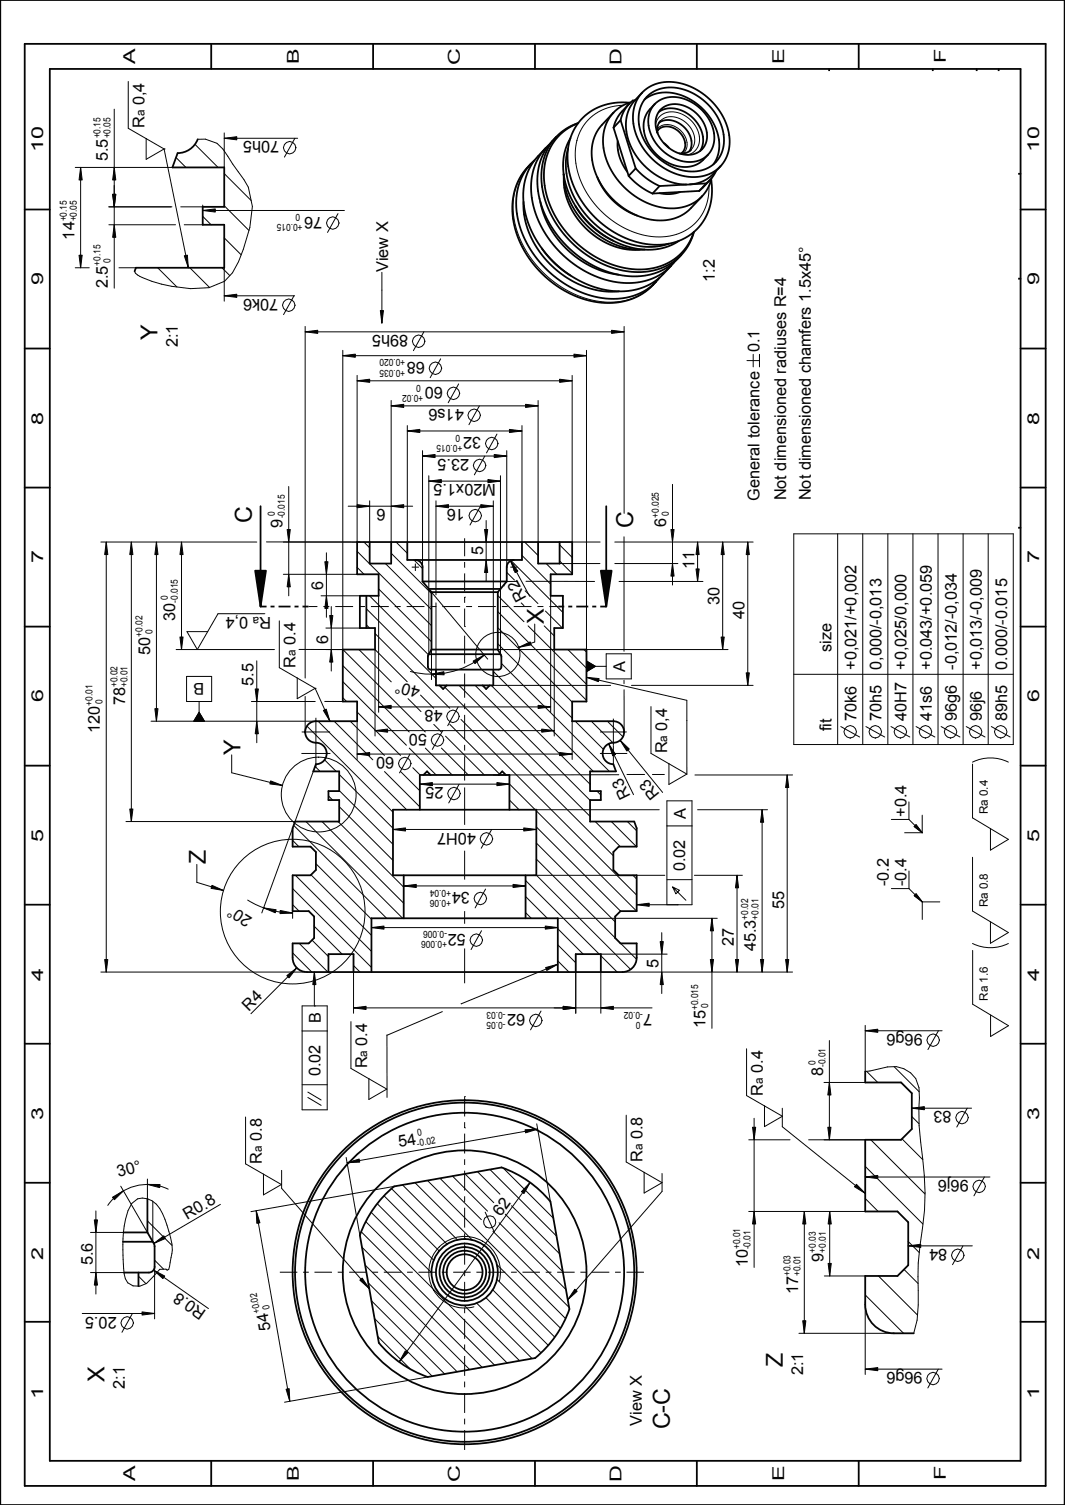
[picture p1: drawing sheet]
<svg xmlns="http://www.w3.org/2000/svg" width="297mm" height="420mm" viewBox="0 0 297 420" stroke-linecap="round" stroke-linejoin="round" font-family="sans-serif">
<defs><g id="words">
<g font-size="6.5" fill="#040503">
<text x="43.9" y="94.8" transform="rotate(-90 43.9 94.8)">Y</text>
<text x="70.3" y="145.8" transform="rotate(-90 70.3 145.8)">C</text>
<text x="176.6" y="147.3" transform="rotate(-90 176.6 147.3)">C</text>
<text x="151.6" y="174.1" transform="rotate(-90 151.6 174.1)">X</text>
<text x="67.1" y="210.6" transform="rotate(-90 67.1 210.6)">Y</text>
<text x="57.4" y="241.1" transform="rotate(-90 57.4 241.1)">Z</text>
<text x="218.3" y="381.3" transform="rotate(-90 218.3 381.3)">Z</text>
<text x="29.2" y="385.5" transform="rotate(-90 29.2 385.5)">X</text>
<text x="186.8" y="398.7" transform="rotate(-90 186.8 398.7)">C-C</text>
</g>
<g font-size="4.5" fill="#040503">
<text x="37.7" y="17.8" transform="rotate(-90 37.7 17.8)">A</text>
<text x="83.3" y="17.8" transform="rotate(-90 83.3 17.8)">B</text>
<text x="218.7" y="17.8" transform="rotate(-90 218.7 17.8)">E</text>
<text x="263.8" y="17.7" transform="rotate(-90 263.8 17.7)">F</text>
<text x="128.3" y="18" transform="rotate(-90 128.3 18)">C</text>
<text x="173.4" y="18" transform="rotate(-90 173.4 18)">D</text>
<text x="40.3" y="35.8" transform="rotate(-90 40.3 35.8)">R 0,4</text>
<text x="77.9" y="39.4" transform="rotate(-180 77.9 39.4)">70h5</text>
<text x="12.1" y="42.3" transform="rotate(-90 12.1 42.3)">10</text>
<text x="30.1" y="44.9" transform="rotate(-90 30.1 44.9)">5.5</text>
<text x="289.8" y="42.3" transform="rotate(-90 289.8 42.3)">10</text>
<text x="89.9" y="60.5" transform="rotate(-180 89.9 60.5)">76</text>
<text x="20.7" y="66.8" transform="rotate(-90 20.7 66.8)">14</text>
<text x="108.3" y="76" transform="rotate(-90 108.3 76)">View X</text>
<text x="12.1" y="79.6" transform="rotate(-90 12.1 79.6)">9</text>
<text x="30.1" y="80.4" transform="rotate(-90 30.1 80.4)">2.5</text>
<text x="77.6" y="83.4" transform="rotate(-180 77.6 83.4)">70k6</text>
<text x="199.4" y="78.7" transform="rotate(-90 199.4 78.7)">1:2</text>
<text x="289.8" y="79.6" transform="rotate(-90 289.8 79.6)">9</text>
<text x="113.8" y="93.4" transform="rotate(-180 113.8 93.4)">89h5</text>
<text x="49.6" y="96.8" transform="rotate(-90 49.6 96.8)">2:1</text>
<text x="118.5" y="101" transform="rotate(-180 118.5 101)">68</text>
<text x="211.8" y="98.3" transform="rotate(-90 211.8 98.3)">0.1</text>
<text x="123.6" y="108" transform="rotate(-180 123.6 108)">60</text>
<text x="12.1" y="118.5" transform="rotate(-90 12.1 118.5)">8</text>
<text x="129.3" y="114.1" transform="rotate(-180 129.3 114.1)">41s6</text>
<text x="289.8" y="118.5" transform="rotate(-90 289.8 118.5)">8</text>
<text x="134.2" y="122" transform="rotate(-180 134.2 122)">32</text>
<text x="130.8" y="128.1" transform="rotate(-180 130.8 128.1)">23.5</text>
<text x="138.3" y="135.1" transform="rotate(-180 138.3 135.1)">M20x1.5</text>
<text x="107.5" y="142.1" transform="rotate(-180 107.5 142.1)">6</text>
<text x="129.6" y="142.1" transform="rotate(-180 129.6 142.1)">16</text>
<text x="211.8" y="139.7" transform="rotate(-90 211.8 139.7)">General tolerance</text>
<text x="219.3" y="139.6" transform="rotate(-90 219.3 139.6)">Not dimensioned radiuses R=4</text>
<text x="226.2" y="139.6" transform="rotate(-90 226.2 139.6)">Not dimensioned chamfers 1.5x45°</text>
<text x="78.8" y="147.2" transform="rotate(-90 78.8 147.2)">9</text>
<text x="185.8" y="147" transform="rotate(-90 185.8 147)">6</text>
<text x="134.7" y="154.9" transform="rotate(-90 134.7 154.9)">5</text>
<text x="12.1" y="157" transform="rotate(-90 12.1 157)">7</text>
<text x="193.7" y="158.7" transform="rotate(-90 193.7 158.7)">11</text>
<text x="289.8" y="157" transform="rotate(-90 289.8 157)">7</text>
<text x="90.2" y="164.6" transform="rotate(-90 90.2 164.6)">6</text>
<text x="147" y="166.7" transform="rotate(-118 147 166.7)">R2</text>
<text x="48.9" y="173.2" transform="rotate(-90 48.9 173.2)">30</text>
<text x="75.6" y="172.2" transform="rotate(-180 75.6 172.2)">R 0,4</text>
<text x="200.7" y="168.8" transform="rotate(-90 200.7 168.8)">30</text>
<text x="207.7" y="172.6" transform="rotate(-90 207.7 172.6)">40</text>
<text x="91.5" y="179.6" transform="rotate(-90 91.5 179.6)">6</text>
<text x="41.9" y="182.6" transform="rotate(-90 41.9 182.6)">50</text>
<text x="231.9" y="181.8" transform="rotate(-90 231.9 181.8)">size</text>
<text x="56.9" y="190.4" transform="rotate(-180 56.9 190.4)">B</text>
<text x="70.7" y="191.3" transform="rotate(-90 70.7 191.3)">5.5</text>
<text x="82.4" y="186.2" transform="rotate(-90 82.4 186.2)">R 0.4</text>
<text x="117.3" y="191.7" transform="rotate(-165 117.3 191.7)">40°</text>
<text x="174.3" y="187.4" transform="rotate(-90 174.3 187.4)">A</text>
<text x="238.9" y="186.9" transform="rotate(-90 238.9 186.9)">+0,021/+0,002</text>
<text x="245.9" y="186.9" transform="rotate(-90 245.9 186.9)">0,000/-0,013</text>
<text x="252.9" y="186.9" transform="rotate(-90 252.9 186.9)">+0,025/0,000</text>
<text x="259.9" y="186.9" transform="rotate(-90 259.9 186.9)">+0.043/+0.059</text>
<text x="266.9" y="186.9" transform="rotate(-90 266.9 186.9)">-0,012/-0,034</text>
<text x="273.9" y="186.9" transform="rotate(-90 273.9 186.9)">+0,013/-0,009</text>
<text x="280.9" y="186.9" transform="rotate(-90 280.9 186.9)">0.000/-0.015</text>
<text x="12.1" y="195.8" transform="rotate(-90 12.1 195.8)">6</text>
<text x="34.9" y="196.8" transform="rotate(-90 34.9 196.8)">78</text>
<text x="289.8" y="195.8" transform="rotate(-90 289.8 195.8)">6</text>
<text x="123.4" y="198.1" transform="rotate(-180 123.4 198.1)">48</text>
<text x="231.9" y="203.9" transform="rotate(-90 231.9 203.9)">fit</text>
<text x="238.9" y="201.2" transform="rotate(-90 238.9 201.2)">70k6</text>
<text x="245.9" y="201.2" transform="rotate(-90 245.9 201.2)">70h5</text>
<text x="252.9" y="201.2" transform="rotate(-90 252.9 201.2)">40H7</text>
<text x="259.9" y="201.2" transform="rotate(-90 259.9 201.2)">41s6</text>
<text x="266.9" y="201.2" transform="rotate(-90 266.9 201.2)">96g6</text>
<text x="273.9" y="201.2" transform="rotate(-90 273.9 201.2)">96j6</text>
<text x="280.9" y="201.2" transform="rotate(-90 280.9 201.2)">89h5</text>
<text x="27.9" y="204.5" transform="rotate(-90 27.9 204.5)">120</text>
<text x="119.1" y="204.7" transform="rotate(-180 119.1 204.7)">50</text>
<text x="110" y="211.2" transform="rotate(-180 110 211.2)">60</text>
<text x="186.1" y="210.1" transform="rotate(-90 186.1 210.1)">R 0,4</text>
<text x="123.7" y="219.6" transform="rotate(-180 123.7 219.6)">25</text>
<text x="184.1" y="221.6" transform="rotate(-129 184.1 221.6)">R3</text>
<text x="175.9" y="222" transform="rotate(-116 175.9 222)">R3</text>
<text x="252.8" y="227.9" transform="rotate(-90 252.8 227.9)">+0.4</text>
<text x="132.8" y="232.2" transform="rotate(-180 132.8 232.2)">40H7</text>
<text x="191.3" y="228.4" transform="rotate(-90 191.3 228.4)">A</text>
<text x="12.1" y="234.8" transform="rotate(-90 12.1 234.8)">5</text>
<text x="289.8" y="234.8" transform="rotate(-90 289.8 234.8)">5</text>
<text x="191.1" y="243" transform="rotate(-90 191.1 243)">0.02</text>
<text x="131.1" y="248.9" transform="rotate(-180 131.1 248.9)">34</text>
<text x="247.9" y="247.2" transform="rotate(-90 247.9 247.2)">-0.2</text>
<text x="252.8" y="247.2" transform="rotate(-90 252.8 247.2)">-0.4</text>
<text x="70.5" y="256.1" transform="rotate(-148 70.5 256.1)">20°</text>
<text x="218.7" y="253.7" transform="rotate(-90 218.7 253.7)">55</text>
<text x="129.9" y="260.5" transform="rotate(-180 129.9 260.5)">52</text>
<text x="183.7" y="269.9" transform="rotate(-90 183.7 269.9)">5</text>
<text x="204.7" y="264" transform="rotate(-90 204.7 264)">27</text>
<text x="210.8" y="265.4" transform="rotate(-90 210.8 265.4)">45.3</text>
<text x="12.1" y="273.7" transform="rotate(-90 12.1 273.7)">4</text>
<text x="289.8" y="273.7" transform="rotate(-90 289.8 273.7)">4</text>
<text x="69.4" y="282.2" transform="rotate(-45 69.4 282.2)">R4</text>
<text x="89.5" y="285.5" transform="rotate(-90 89.5 285.5)">B</text>
<text x="146.5" y="282.9" transform="rotate(-180 146.5 282.9)">62</text>
<text x="181.9" y="282.9" transform="rotate(-180 181.9 282.9)">7</text>
<text x="196.8" y="286.9" transform="rotate(-90 196.8 286.9)">15</text>
<text x="257.4" y="288.4" transform="rotate(-180 257.4 288.4)">96g6</text>
<text x="102.4" y="298" transform="rotate(-90 102.4 298)">R 0.4</text>
<text x="89.4" y="300.2" transform="rotate(-90 89.4 300.2)">0.02</text>
<text x="212.7" y="305.6" transform="rotate(-90 212.7 305.6)">R 0.4</text>
<text x="229.6" y="300.2" transform="rotate(-90 229.6 300.2)">8</text>
<text x="265.4" y="310" transform="rotate(-180 265.4 310)">83</text>
<text x="12.1" y="312.4" transform="rotate(-90 12.1 312.4)">3</text>
<text x="289.8" y="312.4" transform="rotate(-90 289.8 312.4)">3</text>
<text x="111.3" y="320" transform="rotate(-10 111.3 320)">54</text>
<text x="33.1" y="328.4" transform="rotate(-15 33.1 328.4)">30°</text>
<text x="73" y="324.6" transform="rotate(-90 73 324.6)">R 0.8</text>
<text x="179.2" y="324.1" transform="rotate(-90 179.2 324.1)">R 0.8</text>
<text x="270.2" y="329.2" transform="rotate(-180 270.2 329.2)">96j6</text>
<text x="52.2" y="340.4" transform="rotate(-30 52.2 340.4)">R0.8</text>
<text x="139.7" y="339.5" transform="rotate(-54 139.7 339.5)">62</text>
<text x="12.1" y="351.3" transform="rotate(-90 12.1 351.3)">2</text>
<text x="25.9" y="353" transform="rotate(-90 25.9 353)">5.6</text>
<text x="208.6" y="353.5" transform="rotate(-90 208.6 353.5)">10</text>
<text x="229.7" y="352" transform="rotate(-90 229.7 352)">9</text>
<text x="264.2" y="348.4" transform="rotate(-180 264.2 348.4)">84</text>
<text x="289.8" y="351.3" transform="rotate(-90 289.8 351.3)">2</text>
<text x="57.6" y="365.7" transform="rotate(-145 57.6 365.7)">R0.8</text>
<text x="222.6" y="361" transform="rotate(-90 222.6 361)">17</text>
<text x="32.6" y="367.3" transform="rotate(-180 32.6 367.3)">20.5</text>
<text x="75.5" y="371" transform="rotate(-100 75.5 371)">54</text>
<text x="224" y="383.6" transform="rotate(-90 224 383.6)">2:1</text>
<text x="257.3" y="382.8" transform="rotate(-180 257.3 382.8)">96g6</text>
<text x="34.8" y="387.5" transform="rotate(-90 34.8 387.5)">2:1</text>
<text x="12.1" y="390.1" transform="rotate(-90 12.1 390.1)">1</text>
<text x="289.8" y="390.1" transform="rotate(-90 289.8 390.1)">1</text>
<text x="179" y="397.6" transform="rotate(-90 179 397.6)">View X</text>
<text x="37.7" y="413.1" transform="rotate(-90 37.7 413.1)">A</text>
<text x="83.3" y="413.1" transform="rotate(-90 83.3 413.1)">B</text>
<text x="128.3" y="413.3" transform="rotate(-90 128.3 413.3)">C</text>
<text x="173.4" y="413.3" transform="rotate(-90 173.4 413.3)">D</text>
<text x="218.7" y="413.1" transform="rotate(-90 218.7 413.1)">E</text>
<text x="263.8" y="412.9" transform="rotate(-90 263.8 412.9)">F</text>
</g>
<g font-size="3.2" fill="#040503">
<text x="40.3" y="32.5" transform="rotate(-90 40.3 32.5)">a</text>
<text x="72.3" y="172.2" transform="rotate(-180 72.3 172.2)">a</text>
<text x="82.4" y="182.9" transform="rotate(-90 82.4 182.9)">a</text>
<text x="186.1" y="206.9" transform="rotate(-90 186.1 206.9)">a</text>
<text x="275.5" y="227.1" transform="rotate(-90 275.5 227.1)">Ra 0.4</text>
<text x="275.5" y="253.1" transform="rotate(-90 275.5 253.1)">Ra 0.8</text>
<text x="275.5" y="279.1" transform="rotate(-90 275.5 279.1)">Ra 1.6</text>
<text x="102.4" y="294.7" transform="rotate(-90 102.4 294.7)">a</text>
<text x="212.7" y="302.3" transform="rotate(-90 212.7 302.3)">a</text>
<text x="73" y="321.3" transform="rotate(-90 73 321.3)">a</text>
<text x="179.2" y="320.8" transform="rotate(-90 179.2 320.8)">a</text>
</g>
<g font-size="2.7" fill="#040503">
<text x="28" y="38.6" transform="rotate(-90 28 38.6)">+0.15</text>
<text x="30.8" y="38.6" transform="rotate(-90 30.8 38.6)">+0.05</text>
<text x="83.7" y="59.8" transform="rotate(-180 83.7 59.8)">0</text>
<text x="18.6" y="61.8" transform="rotate(-90 18.6 61.8)">+0.15</text>
<text x="21.4" y="61.8" transform="rotate(-90 21.4 61.8)">+0.05</text>
<text x="84.4" y="62.6" transform="rotate(-180 84.4 62.6)">+0.015</text>
<text x="28" y="74.1" transform="rotate(-90 28 74.1)">+0.15</text>
<text x="30.8" y="73.4" transform="rotate(-90 30.8 73.4)">0</text>
<text x="113" y="100.3" transform="rotate(-180 113 100.3)">+0.020</text>
<text x="113" y="103.1" transform="rotate(-180 113 103.1)">+0.035</text>
<text x="117.4" y="107.3" transform="rotate(-180 117.4 107.3)">0</text>
<text x="118.1" y="110.1" transform="rotate(-180 118.1 110.1)">+0.02</text>
<text x="128.3" y="121.3" transform="rotate(-180 128.3 121.3)">0</text>
<text x="129" y="124.1" transform="rotate(-180 129 124.1)">+0.015</text>
<text x="76.7" y="144" transform="rotate(-90 76.7 144)">0</text>
<text x="186.5" y="143.8" transform="rotate(-90 186.5 143.8)">0</text>
<text x="79.5" y="144.6" transform="rotate(-90 79.5 144.6)">-0.015</text>
<text x="183.7" y="144.5" transform="rotate(-90 183.7 144.5)">+0.025</text>
<text x="46.8" y="167.5" transform="rotate(-90 46.8 167.5)">0</text>
<text x="49.6" y="168.1" transform="rotate(-90 49.6 168.1)">-0.015</text>
<text x="39.8" y="177.6" transform="rotate(-90 39.8 177.6)">+0.02</text>
<text x="42.6" y="176.9" transform="rotate(-90 42.6 176.9)">0</text>
<text x="32.8" y="191.7" transform="rotate(-90 32.8 191.7)">+0.02</text>
<text x="35.6" y="191.7" transform="rotate(-90 35.6 191.7)">+0.01</text>
<text x="25.8" y="196.9" transform="rotate(-90 25.8 196.9)">+0.01</text>
<text x="28.6" y="196.2" transform="rotate(-90 28.6 196.2)">0</text>
<text x="125.8" y="251" transform="rotate(-180 125.8 251)">+0.06</text>
<text x="125.8" y="248.2" transform="rotate(-180 125.8 248.2)">+0.04</text>
<text x="208.7" y="256.6" transform="rotate(-90 208.7 256.6)">+0.02</text>
<text x="211.5" y="256.6" transform="rotate(-90 211.5 256.6)">+0.01</text>
<text x="124.7" y="262.6" transform="rotate(-180 124.7 262.6)">+0.006</text>
<text x="124.7" y="259.8" transform="rotate(-180 124.7 259.8)">-0.006</text>
<text x="194.7" y="281.8" transform="rotate(-90 194.7 281.8)">+0.015</text>
<text x="197.5" y="281.1" transform="rotate(-90 197.5 281.1)">0</text>
<text x="141" y="285" transform="rotate(-180 141 285)">-0.05</text>
<text x="141" y="282.2" transform="rotate(-180 141 282.2)">-0.03</text>
<text x="178.7" y="285" transform="rotate(-180 178.7 285)">0</text>
<text x="179.3" y="282.2" transform="rotate(-180 179.3 282.2)">-0.02</text>
<text x="227.5" y="297" transform="rotate(-90 227.5 297)">0</text>
<text x="230.3" y="297.7" transform="rotate(-90 230.3 297.7)">-0.01</text>
<text x="116.6" y="316.9" transform="rotate(-10 116.6 316.9)">0</text>
<text x="116.4" y="319.8" transform="rotate(-10 116.4 319.8)">-0.02</text>
<text x="206.5" y="348.5" transform="rotate(-90 206.5 348.5)">+0.01</text>
<text x="209.3" y="348.5" transform="rotate(-90 209.3 348.5)">-0.01</text>
<text x="227.6" y="349.5" transform="rotate(-90 227.6 349.5)">+0.03</text>
<text x="230.4" y="349.5" transform="rotate(-90 230.4 349.5)">+0.01</text>
<text x="220.5" y="356" transform="rotate(-90 220.5 356)">+0.03</text>
<text x="223.3" y="356" transform="rotate(-90 223.3 356)">+0.01</text>
<text x="75.2" y="365.2" transform="rotate(-100 75.2 365.2)">0</text>
<text x="72.6" y="366.3" transform="rotate(-100 72.6 366.3)">+0.02</text>
</g>
</g></defs>
<path d="M243.8 34.1v.2z" fill="#040503"/>
<path d="M243.8 34.1v.2z" fill="none" stroke="#040503" stroke-width=".5"/>
<path d="M243.8 34.3h.1" fill="none" stroke="#040503" stroke-width=".5"/>
<path d="M243.9 32.9l-.1 1.4z" fill="#040503"/>
<path d="M243.9 32.9l-.1 1.4z" fill="none" stroke="#040503" stroke-width=".5"/>
<path d="M243.9 32.9l-.1 1.2z" fill="#040503"/>
<path d="M243.9 32.9l-.1 1.2z" fill="none" stroke="#040503" stroke-width=".5"/>
<path d="M243.9 32.9l-.1 1.1z" fill="#040503"/>
<path d="M243.9 32.9l-.1 1.1z" fill="none" stroke="#040503" stroke-width=".5"/>
<path d="M243.5 33.3l.4-.4-.1 1z" fill="#040503"/>
<path d="M243.5 33.3l.4-.4-.1 1z" fill="none" stroke="#040503" stroke-width=".5"/>
<path d="M243.9 32.9l.3 1.1-.4 .3z" fill="#040503"/>
<path d="M243.9 32.9l.3 1.1-.4 .3z" fill="none" stroke="#040503" stroke-width=".5"/>
<path d="M243.9 32.9l.4-.3-.1 1.4z" fill="#040503"/>
<path d="M243.9 32.9l.4-.3-.1 1.4z" fill="none" stroke="#040503" stroke-width=".5"/>
<path d="M244.3 32.6l.3 1.1-.4 .3z" fill="#040503"/>
<path d="M244.3 32.6l.3 1.1-.4 .3z" fill="none" stroke="#040503" stroke-width=".5"/>
<path d="M244.3 32.6l.4-.3-.1 1.4z" fill="#040503"/>
<path d="M244.3 32.6l.4-.3-.1 1.4z" fill="none" stroke="#040503" stroke-width=".5"/>
<path d="M244.7 32.3l.2 1.1-.3 .3z" fill="#040503"/>
<path d="M244.7 32.3l.2 1.1-.3 .3z" fill="none" stroke="#040503" stroke-width=".5"/>
<path d="M245 31.9l-.1 1.5-.2-1.1z" fill="#040503"/>
<path d="M245 31.9l-.1 1.5-.2-1.1z" fill="none" stroke="#040503" stroke-width=".5"/>
<path d="M245 31.9l.2 1.1-.3 .4z" fill="#040503"/>
<path d="M245 31.9l.2 1.1-.3 .4z" fill="none" stroke="#040503" stroke-width=".5"/>
<path d="M245.3 31.5l-.1 1.5-.2-1.1z" fill="#040503"/>
<path d="M245.3 31.5l-.1 1.5-.2-1.1z" fill="none" stroke="#040503" stroke-width=".5"/>
<path d="M245.3 31.5l.2 1.2-.3 .3z" fill="#040503"/>
<path d="M245.3 31.5l.2 1.2-.3 .3z" fill="none" stroke="#040503" stroke-width=".5"/>
<path d="M245.6 31.1l-.1 1.6-.2-1.2z" fill="#040503"/>
<path d="M245.6 31.1l-.1 1.6-.2-1.2z" fill="none" stroke="#040503" stroke-width=".5"/>
<path d="M245.6 31.1l.2 1.2-.3 .4z" fill="#040503"/>
<path d="M245.6 31.1l.2 1.2-.3 .4z" fill="none" stroke="#040503" stroke-width=".5"/>
<path d="M243.5 33.3h.1" fill="none" stroke="#040503" stroke-width=".5"/>
<path d="M243.5 33.3v.2z" fill="#040503"/>
<path d="M243.5 33.3v.2z" fill="none" stroke="#040503" stroke-width=".5"/>
<path d="M243.5 33.3l.1 .2z" fill="#040503"/>
<path d="M243.5 33.3l.1 .2z" fill="none" stroke="#040503" stroke-width=".5"/>
<path d="M243.5 33.3l.1 .3z" fill="#040503"/>
<path d="M243.5 33.3l.1 .3z" fill="none" stroke="#040503" stroke-width=".5"/>
<path d="M243.5 33.3l.1 .4z" fill="#040503"/>
<path d="M243.5 33.3l.1 .4z" fill="none" stroke="#040503" stroke-width=".5"/>
<path d="M243.5 33.3l.2 .5z" fill="#040503"/>
<path d="M243.5 33.3l.2 .5z" fill="none" stroke="#040503" stroke-width=".5"/>
<path d="M243.5 33.3l.2 .5z" fill="#040503"/>
<path d="M243.5 33.3l.2 .5z" fill="none" stroke="#040503" stroke-width=".5"/>
<path d="M243.5 33.3l.3 .6z" fill="#040503"/>
<path d="M243.5 33.3l.3 .6z" fill="none" stroke="#040503" stroke-width=".5"/>
<path d="M243.8 33.9v.1z" fill="#040503"/>
<path d="M243.8 33.9v.1z" fill="none" stroke="#040503" stroke-width=".5"/>
<path d="M245.6 31.1l.2-.2v1.4z" fill="#040503"/>
<path d="M245.6 31.1l.2-.2v1.4z" fill="none" stroke="#040503" stroke-width=".5"/>
<path d="M245.9 30.7l-.3 .4z" fill="#040503"/>
<path d="M245.9 30.7l-.3 .4z" fill="none" stroke="#040503" stroke-width=".5"/>
<path d="M245.9 30.6l-.3 .5z" fill="#040503"/>
<path d="M245.9 30.6l-.3 .5z" fill="none" stroke="#040503" stroke-width=".5"/>
<path d="M245.8 30.9v1.4z" fill="#040503"/>
<path d="M245.8 30.9v1.4z" fill="none" stroke="#040503" stroke-width=".5"/>
<path d="M246 30.6l-.2 .7v-.4z" fill="#040503"/>
<path d="M246 30.6l-.2 .7v-.4z" fill="none" stroke="#040503" stroke-width=".5"/>
<path d="M246 30.4l-.1 .3z" fill="#040503"/>
<path d="M246 30.4l-.1 .3z" fill="none" stroke="#040503" stroke-width=".5"/>
<path d="M246 30.6l-.2 .7z" fill="#040503"/>
<path d="M246 30.6l-.2 .7z" fill="none" stroke="#040503" stroke-width=".5"/>
<path d="M245.8 31.3l.3 .6-.3 .4z" fill="#040503"/>
<path d="M245.8 31.3l.3 .6-.3 .4z" fill="none" stroke="#040503" stroke-width=".5"/>
<path d="M246.1 31.1v.8l-.3-.6z" fill="#040503"/>
<path d="M246.1 31.1v.8l-.3-.6z" fill="none" stroke="#040503" stroke-width=".5"/>
<path d="M246.2 30.2l-.3 .4z" fill="#040503"/>
<path d="M246.2 30.2l-.3 .4z" fill="none" stroke="#040503" stroke-width=".5"/>
<path d="M246.2 30.3l-.1 .7z" fill="#040503"/>
<path d="M246.2 30.3l-.1 .7z" fill="none" stroke="#040503" stroke-width=".5"/>
<path d="M246.2 30.3l-.1 .7z" fill="#040503"/>
<path d="M246.2 30.3l-.1 .7z" fill="none" stroke="#040503" stroke-width=".5"/>
<path d="M246.1 31.1l.2 .4-.2 .4z" fill="#040503"/>
<path d="M246.1 31.1l.2 .4-.2 .4z" fill="none" stroke="#040503" stroke-width=".5"/>
<path d="M246.4 30l-.1 .6z" fill="#040503"/>
<path d="M246.4 30l-.1 .6z" fill="none" stroke="#040503" stroke-width=".5"/>
<path d="M246.4 30l-.1 .6z" fill="#040503"/>
<path d="M246.4 30l-.1 .6z" fill="none" stroke="#040503" stroke-width=".5"/>
<path d="M246.6 29.7l-.2 .5z" fill="#040503"/>
<path d="M246.6 29.7l-.2 .5z" fill="none" stroke="#040503" stroke-width=".5"/>
<path d="M246.6 29.7l-.2 .5z" fill="#040503"/>
<path d="M246.6 29.7l-.2 .5z" fill="none" stroke="#040503" stroke-width=".5"/>
<path d="M246.7 29.3l-.1 .5z" fill="#040503"/>
<path d="M246.7 29.3l-.1 .5z" fill="none" stroke="#040503" stroke-width=".5"/>
<path d="M246.7 29.3l-.1 .5z" fill="#040503"/>
<path d="M246.7 29.3l-.1 .5z" fill="none" stroke="#040503" stroke-width=".5"/>
<path d="M246.9 29l-.1 .4z" fill="#040503"/>
<path d="M246.9 29l-.1 .4z" fill="none" stroke="#040503" stroke-width=".5"/>
<path d="M246.3 30.8v.7l-.2-.4z" fill="#040503"/>
<path d="M246.3 30.8v.7l-.2-.4z" fill="none" stroke="#040503" stroke-width=".5"/>
<path d="M246.5 30.5l-.2 1v-.7z" fill="#040503"/>
<path d="M246.5 30.5l-.2 1v-.7z" fill="none" stroke="#040503" stroke-width=".5"/>
<path d="M247.2 29.6l-.9 1.9 .2-1z" fill="#040503"/>
<path d="M247.2 29.6l-.9 1.9 .2-1z" fill="none" stroke="#040503" stroke-width=".5"/>
<path d="M247.1 29.6h.1" fill="none" stroke="#040503" stroke-width=".5"/>
<path d="M247.1 29.6h.1" fill="none" stroke="#040503" stroke-width=".5"/>
<path d="M247.1 29.6h.1" fill="none" stroke="#040503" stroke-width=".5"/>
<path d="M247.1 29.6h.1" fill="none" stroke="#040503" stroke-width=".5"/>
<path d="M247.1 29.5h.1" fill="none" stroke="#040503" stroke-width=".5"/>
<path d="M247.1 29.7h.1" fill="none" stroke="#040503" stroke-width=".5"/>
<path d="M247.1 29.7h.1" fill="none" stroke="#040503" stroke-width=".5"/>
<path d="M247.1 29.7h.1" fill="none" stroke="#040503" stroke-width=".5"/>
<path d="M247.1 29.7h.1" fill="none" stroke="#040503" stroke-width=".5"/>
<path d="M247.1 29.7h.1" fill="none" stroke="#040503" stroke-width=".5"/>
<path d="M247.1 29.7h.1" fill="none" stroke="#040503" stroke-width=".5"/>
<path d="M247.1 29.7h.1" fill="none" stroke="#040503" stroke-width=".5"/>
<path d="M247.1 29.7h.1" fill="none" stroke="#040503" stroke-width=".5"/>
<path d="M247.1 29.7h.1" fill="none" stroke="#040503" stroke-width=".5"/>
<path d="M247.1 29.7h.1" fill="none" stroke="#040503" stroke-width=".5"/>
<path d="M247.1 29.7h.1" fill="none" stroke="#040503" stroke-width=".5"/>
<path d="M247.1 29.7h.1" fill="none" stroke="#040503" stroke-width=".5"/>
<path d="M247.1 29.7h.1" fill="none" stroke="#040503" stroke-width=".5"/>
<path d="M247.1 29.7h.1" fill="none" stroke="#040503" stroke-width=".5"/>
<path d="M247.1 29.7h.1" fill="none" stroke="#040503" stroke-width=".5"/>
<path d="M247.1 29.7h.1" fill="none" stroke="#040503" stroke-width=".5"/>
<path d="M247.1 29.7h.1" fill="none" stroke="#040503" stroke-width=".5"/>
<path d="M247.1 29.7h.1" fill="none" stroke="#040503" stroke-width=".5"/>
<path d="M247 29.6l-.1 .2z" fill="#040503"/>
<path d="M247 29.6l-.1 .2z" fill="none" stroke="#040503" stroke-width=".5"/>
<path d="M246.9 29.8l.2-.1z" fill="#040503"/>
<path d="M246.9 29.8l.2-.1z" fill="none" stroke="#040503" stroke-width=".5"/>
<path d="M246.9 29.8l.2-.1z" fill="#040503"/>
<path d="M246.9 29.8l.2-.1z" fill="none" stroke="#040503" stroke-width=".5"/>
<path d="M246.9 29.8l.2-.1z" fill="#040503"/>
<path d="M246.9 29.8l.2-.1z" fill="none" stroke="#040503" stroke-width=".5"/>
<path d="M246.9 29.8l.2-.1z" fill="#040503"/>
<path d="M246.9 29.8l.2-.1z" fill="none" stroke="#040503" stroke-width=".5"/>
<path d="M246.9 29.8l.2-.1z" fill="#040503"/>
<path d="M246.9 29.8l.2-.1z" fill="none" stroke="#040503" stroke-width=".5"/>
<path d="M246.9 29.8l.2-.1z" fill="#040503"/>
<path d="M246.9 29.8l.2-.1z" fill="none" stroke="#040503" stroke-width=".5"/>
<path d="M246.9 29.8l.2-.1z" fill="#040503"/>
<path d="M246.9 29.8l.2-.1z" fill="none" stroke="#040503" stroke-width=".5"/>
<path d="M246.9 29.8l.2-.1z" fill="#040503"/>
<path d="M246.9 29.8l.2-.1z" fill="none" stroke="#040503" stroke-width=".5"/>
<path d="M246.9 29.8l.2-.1z" fill="#040503"/>
<path d="M246.9 29.8l.2-.1z" fill="none" stroke="#040503" stroke-width=".5"/>
<path d="M246.9 29.8l.2-.1z" fill="#040503"/>
<path d="M246.9 29.8l.2-.1z" fill="none" stroke="#040503" stroke-width=".5"/>
<path d="M246.9 29.8l.2-.1z" fill="#040503"/>
<path d="M246.9 29.8l.2-.1z" fill="none" stroke="#040503" stroke-width=".5"/>
<path d="M246.9 29.8l.2-.1z" fill="#040503"/>
<path d="M246.9 29.8l.2-.1z" fill="none" stroke="#040503" stroke-width=".5"/>
<path d="M246.9 29.8l.2-.1-.4 .5z" fill="#040503"/>
<path d="M246.9 29.8l.2-.1-.4 .5z" fill="none" stroke="#040503" stroke-width=".5"/>
<path d="M247.1 29.7l-.4 .5z" fill="#040503"/>
<path d="M247.1 29.7l-.4 .5z" fill="none" stroke="#040503" stroke-width=".5"/>
<path d="M247.1 29.7l-.4 .5z" fill="#040503"/>
<path d="M247.1 29.7l-.4 .5z" fill="none" stroke="#040503" stroke-width=".5"/>
<path d="M247.1 29.7l-.4 .5z" fill="#040503"/>
<path d="M247.1 29.7l-.4 .5z" fill="none" stroke="#040503" stroke-width=".5"/>
<path d="M247.1 29.7l-.6 .8z" fill="#040503"/>
<path d="M247.1 29.7l-.6 .8z" fill="none" stroke="#040503" stroke-width=".5"/>
<path d="M247.2 29.6l-.7 .9z" fill="#040503"/>
<path d="M247.2 29.6l-.7 .9z" fill="none" stroke="#040503" stroke-width=".5"/>
<path d="M247 29.5l-.1 .3z" fill="#040503"/>
<path d="M247 29.5l-.1 .3z" fill="none" stroke="#040503" stroke-width=".5"/>
<path d="M247 29.6l-.1 .2z" fill="#040503"/>
<path d="M247 29.6l-.1 .2z" fill="none" stroke="#040503" stroke-width=".5"/>
<path d="M247 29.6l-.1 .2z" fill="#040503"/>
<path d="M247 29.6l-.1 .2z" fill="none" stroke="#040503" stroke-width=".5"/>
<path d="M247 29.6l-.1 .2z" fill="#040503"/>
<path d="M247 29.6l-.1 .2z" fill="none" stroke="#040503" stroke-width=".5"/>
<path d="M247 29.5h.1" fill="none" stroke="#040503" stroke-width=".5"/>
<path d="M247 29.5h.1" fill="none" stroke="#040503" stroke-width=".5"/>
<path d="M247 29.5h.1" fill="none" stroke="#040503" stroke-width=".5"/>
<path d="M247.2 29.2l-.2 .4z" fill="#040503"/>
<path d="M247.2 29.2l-.2 .4z" fill="none" stroke="#040503" stroke-width=".5"/>
<path d="M239.2 34.5l-.1 .5z" fill="#040503"/>
<path d="M239.2 34.5l-.1 .5z" fill="none" stroke="#040503" stroke-width=".5"/>
<path d="M239.2 34.5l.1 .7z" fill="#040503"/>
<path d="M239.2 34.5l.1 .7z" fill="none" stroke="#040503" stroke-width=".5"/>
<path d="M239.4 34l-.1 1.2z" fill="#040503"/>
<path d="M239.4 34l-.1 1.2z" fill="none" stroke="#040503" stroke-width=".5"/>
<path d="M239.4 34l.1 1.3-.2-.1z" fill="#040503"/>
<path d="M239.4 34l.1 1.3-.2-.1z" fill="none" stroke="#040503" stroke-width=".5"/>
<path d="M239.5 33.6v1.7l-.1-1.3z" fill="#040503"/>
<path d="M239.5 33.6v1.7l-.1-1.3z" fill="none" stroke="#040503" stroke-width=".5"/>
<path d="M239.5 33.6l.1 1.7z" fill="#040503"/>
<g fill="none" stroke="#040503" stroke-width=".5">
<path d="M239.5 33.6l.1 1.7zM239.7 33.2l-.1 2.1-.1-1.7zM239.7 33.2l.2 2.1h-.3zM239.9 32.8v2.5l-.2-2.1zM239.9 32.8l.2 2.5h-.2zM240.2 32.3l-.1 3-.2-2.5zM240.2 32.3v3.1zM240.2 32.3l.1 3.3zM240.2 32.3l.1 3.4zM240.4 32l-.1 3.7-.1-3.4zM240.4 32l-.1 3.7zM240.4 32l.3 2.6-.2 .5z"/>
<path d="M240.7 31.6v3l-.3-2.6zM240.7 31.6l.2 2.4-.2 .6zM240.7 31.6l.2 2.4zM240.8 31.9l.2 .6-.1 1.5z"/>
</g>
<path d="M239.6 33.2v2.1M239.8 32.8v2.5M240 32.8v2.5M240 32.3v3M240.1 32.3v3.1M240.2 32.3v3.4M240.3 32v3.7M240.4 32v3.7M240.6 31.6l-.1 3.5M240.8 31.6v3M240.9 31.9v2.1" fill="none" stroke="#040503" stroke-width=".28"/>
<path d="M239.7 33.2v2.1" fill="none" stroke="#040503" stroke-width=".31"/>
<path d="M241 32.5l.1 .9-.2 .6z" fill="#040503"/>
<path d="M241 32.5l.1 .9-.2 .6z" fill="none" stroke="#040503" stroke-width=".5"/>
<path d="M241.1 31.5v1.9z" fill="#040503"/>
<path d="M241.1 31.5v1.9z" fill="none" stroke="#040503" stroke-width=".5"/>
<path d="M241.1 31.5v1.9z" fill="#040503"/>
<path d="M241.1 31.5v1.9z" fill="none" stroke="#040503" stroke-width=".5"/>
<path d="M241 32l.1 1.4z" fill="#040503"/>
<path d="M241 32l.1 1.4z" fill="none" stroke="#040503" stroke-width=".5"/>
<path d="M241.2 31l-.1 1.7z" fill="#040503"/>
<path d="M241.2 31l-.1 1.7z" fill="none" stroke="#040503" stroke-width=".5"/>
<path d="M241.2 31l-.1 1.7z" fill="#040503"/>
<path d="M241.2 31l-.1 1.7z" fill="none" stroke="#040503" stroke-width=".5"/>
<path d="M241.1 32.7v.7z" fill="#040503"/>
<path d="M241.1 32.7v.7z" fill="none" stroke="#040503" stroke-width=".5"/>
<path d="M241.2 31v1.1z" fill="#040503"/>
<path d="M241.2 31v1.1z" fill="none" stroke="#040503" stroke-width=".5"/>
<path d="M241.2 31v1.1z" fill="#040503"/>
<path d="M241.2 31v1.1z" fill="none" stroke="#040503" stroke-width=".5"/>
<path d="M241.3 30.9v.6z" fill="#040503"/>
<path d="M241.3 30.9v.6z" fill="none" stroke="#040503" stroke-width=".5"/>
<path d="M241.4 30.8l-.1 .7z" fill="#040503"/>
<path d="M241.4 30.8l-.1 .7z" fill="none" stroke="#040503" stroke-width=".5"/>
<path d="M241.2 32.7l.2 .2-.3 .5z" fill="#040503"/>
<path d="M241.2 32.7l.2 .2-.3 .5z" fill="none" stroke="#040503" stroke-width=".5"/>
<path d="M241.4 31.4v1.5z" fill="#040503"/>
<path d="M241.4 31.4v1.5z" fill="none" stroke="#040503" stroke-width=".5"/>
<path d="M241.3 32.1l.1 .8-.2-.2z" fill="#040503"/>
<path d="M241.3 32.1l.1 .8-.2-.2zM241.5 30.7l-.1 2.2zM241.5 30.7l.2 1.7-.3 .5z" fill="none" stroke="#040503" stroke-width=".5"/>
<path d="M241.4 30.7v2.2" fill="none" stroke="#040503" stroke-width=".28"/>
<path d="M241.6 30.7v2.2" fill="none" stroke="#040503" stroke-width=".31"/>
<path d="M241.5 30.7l.3-.3-.1 2z" fill="#040503"/>
<path d="M241.5 30.7l.3-.3-.1 2z" fill="none" stroke="#040503" stroke-width=".5"/>
<path d="M241.8 30.4l.2 1.4-.3 .6z" fill="#040503"/>
<path d="M241.8 30.4l.2 1.4-.3 .6z" fill="none" stroke="#040503" stroke-width=".5"/>
<path d="M241.8 30.4l.4-.3-.2 1.7z" fill="#040503"/>
<path d="M241.8 30.4l.4-.3-.2 1.7z" fill="none" stroke="#040503" stroke-width=".5"/>
<path d="M242.2 30.1l.2 1.3-.4 .4z" fill="#040503"/>
<path d="M242.2 30.1l.2 1.3-.4 .4z" fill="none" stroke="#040503" stroke-width=".5"/>
<path d="M242.2 30.1l.3-.2-.1 1.5z" fill="#040503"/>
<path d="M242.2 30.1l.3-.2-.1 1.5z" fill="none" stroke="#040503" stroke-width=".5"/>
<path d="M242.5 29.9l.3 1.1-.4 .4z" fill="#040503"/>
<path d="M242.5 29.9l.3 1.1-.4 .4z" fill="none" stroke="#040503" stroke-width=".5"/>
<path d="M242.5 29.9l.4-.3-.1 1.4z" fill="#040503"/>
<path d="M242.5 29.9l.4-.3-.1 1.4z" fill="none" stroke="#040503" stroke-width=".5"/>
<path d="M242.9 29.6l.3 1-.4 .4z" fill="#040503"/>
<path d="M242.9 29.6l.3 1-.4 .4z" fill="none" stroke="#040503" stroke-width=".5"/>
<path d="M242.9 29.6l.4-.2-.1 1.2z" fill="#040503"/>
<path d="M242.9 29.6l.4-.2-.1 1.2z" fill="none" stroke="#040503" stroke-width=".5"/>
<path d="M243.3 29.4l-.1 1.2z" fill="#040503"/>
<path d="M243.3 29.4l-.1 1.2z" fill="none" stroke="#040503" stroke-width=".5"/>
<path d="M243.3 29.9l.3 .4-.4 .3z" fill="#040503"/>
<path d="M243.3 29.9l.3 .4-.4 .3z" fill="none" stroke="#040503" stroke-width=".5"/>
<path d="M243.3 29.4v.5z" fill="#040503"/>
<path d="M243.3 29.4v.5z" fill="none" stroke="#040503" stroke-width=".5"/>
<path d="M243.3 29.4l.1 .4z" fill="#040503"/>
<path d="M243.3 29.4l.1 .4z" fill="none" stroke="#040503" stroke-width=".5"/>
<path d="M243.3 29.4l.3 .2z" fill="#040503"/>
<path d="M243.3 29.4l.3 .2z" fill="none" stroke="#040503" stroke-width=".5"/>
<path d="M243.3 29.4l.4-.2-.1 .4z" fill="#040503"/>
<path d="M243.3 29.4l.4-.2-.1 .4z" fill="none" stroke="#040503" stroke-width=".5"/>
<path d="M243.7 29.2l-.1 .4z" fill="#040503"/>
<path d="M243.7 29.2l-.1 .4z" fill="none" stroke="#040503" stroke-width=".5"/>
<path d="M243.3 29.9l.4-.3-.1 .7z" fill="#040503"/>
<path d="M243.3 29.9l.4-.3-.1 .7z" fill="none" stroke="#040503" stroke-width=".5"/>
<path d="M243.7 29.2v.3z" fill="#040503"/>
<path d="M243.7 29.2v.3z" fill="none" stroke="#040503" stroke-width=".5"/>
<path d="M243.7 29.2l.2 .1z" fill="#040503"/>
<path d="M243.7 29.2l.2 .1z" fill="none" stroke="#040503" stroke-width=".5"/>
<path d="M243.7 29.2h.4z" fill="#040503"/>
<path d="M243.7 29.2h.4z" fill="none" stroke="#040503" stroke-width=".5"/>
<path d="M243.7 29.2l.4-.2v.2z" fill="#040503"/>
<path d="M243.7 29.2l.4-.2v.2z" fill="none" stroke="#040503" stroke-width=".5"/>
<path d="M243.7 29.6l.4 .4-.5 .3z" fill="#040503"/>
<path d="M243.7 29.6l.4 .4-.5 .3z" fill="none" stroke="#040503" stroke-width=".5"/>
<path d="M243.7 29.6l.5-.2-.1 .6z" fill="#040503"/>
<path d="M243.7 29.6l.5-.2-.1 .6z" fill="none" stroke="#040503" stroke-width=".5"/>
<path d="M244.1 29v.2z" fill="#040503"/>
<path d="M244.1 29v.2z" fill="none" stroke="#040503" stroke-width=".5"/>
<path d="M244.1 29l.2 .1z" fill="#040503"/>
<path d="M244.1 29l.2 .1z" fill="none" stroke="#040503" stroke-width=".5"/>
<path d="M244.1 29l.4-.2-.2 .3z" fill="#040503"/>
<path d="M244.1 29l.4-.2-.2 .3z" fill="none" stroke="#040503" stroke-width=".5"/>
<path d="M244.2 29.4l.4 .3-.5 .3z" fill="#040503"/>
<path d="M244.2 29.4l.4 .3-.5 .3z" fill="none" stroke="#040503" stroke-width=".5"/>
<path d="M244.2 29.4l.4-.2v.5z" fill="#040503"/>
<path d="M244.2 29.4l.4-.2v.5z" fill="none" stroke="#040503" stroke-width=".5"/>
<path d="M244.5 28.8l.5 .1-.7 .2z" fill="#040503"/>
<path d="M244.5 28.8l.5 .1-.7 .2z" fill="none" stroke="#040503" stroke-width=".5"/>
<path d="M244.5 28.8l.5-.1v.2z" fill="#040503"/>
<path d="M244.5 28.8l.5-.1v.2z" fill="none" stroke="#040503" stroke-width=".5"/>
<path d="M244.6 29.2l.5 .2-.5 .3z" fill="#040503"/>
<path d="M244.6 29.2l.5 .2-.5 .3z" fill="none" stroke="#040503" stroke-width=".5"/>
<path d="M244.6 29.2l.5-.2v.4z" fill="#040503"/>
<path d="M244.6 29.2l.5-.2v.4z" fill="none" stroke="#040503" stroke-width=".5"/>
<path d="M245.1 29l.5 .2-.5 .2z" fill="#040503"/>
<path d="M245.1 29l.5 .2-.5 .2z" fill="none" stroke="#040503" stroke-width=".5"/>
<path d="M245.1 29l.5-.1v.3z" fill="#040503"/>
<path d="M245.1 29l.5-.1v.3z" fill="none" stroke="#040503" stroke-width=".5"/>
<path d="M245 28.7l.6-.1-.6 .3z" fill="#040503"/>
<path d="M245 28.7l.6-.1-.6 .3z" fill="none" stroke="#040503" stroke-width=".5"/>
<path d="M245.6 28.9l.5 .2-.5 .1z" fill="#040503"/>
<path d="M245.6 28.9l.5 .2-.5 .1z" fill="none" stroke="#040503" stroke-width=".5"/>
<path d="M245 28.7l.6-.1z" fill="#040503"/>
<path d="M245 28.7l.6-.1z" fill="none" stroke="#040503" stroke-width=".5"/>
<path d="M245.5 28.5l.4-.1-.3 .2z" fill="#040503"/>
<path d="M245.5 28.5l.4-.1-.3 .2z" fill="none" stroke="#040503" stroke-width=".5"/>
<path d="M245.6 28.6l.6-.2z" fill="#040503"/>
<path d="M245.6 28.6l.6-.2z" fill="none" stroke="#040503" stroke-width=".5"/>
<path d="M245.9 28.4l.5-.1z" fill="#040503"/>
<path d="M245.9 28.4l.5-.1z" fill="none" stroke="#040503" stroke-width=".5"/>
<path d="M246.2 28.4l.7-.2z" fill="#040503"/>
<path d="M246.2 28.4l.7-.2z" fill="none" stroke="#040503" stroke-width=".5"/>
<path d="M245.6 28.9l.5-.1v.3z" fill="#040503"/>
<path d="M245.6 28.9l.5-.1v.3z" fill="none" stroke="#040503" stroke-width=".5"/>
<path d="M246.1 28.8l.1 .1-.1 .2z" fill="#040503"/>
<path d="M246.1 28.8l.1 .1-.1 .2z" fill="none" stroke="#040503" stroke-width=".5"/>
<path d="M246.1 28.8l.2 .1z" fill="#040503"/>
<path d="M246.1 28.8l.2 .1z" fill="none" stroke="#040503" stroke-width=".5"/>
<path d="M246.1 28.8l.3 .1z" fill="#040503"/>
<path d="M246.1 28.8l.3 .1z" fill="none" stroke="#040503" stroke-width=".5"/>
<path d="M246.1 28.8l.3 .1z" fill="#040503"/>
<path d="M246.1 28.8l.3 .1z" fill="none" stroke="#040503" stroke-width=".5"/>
<path d="M246.1 28.8l.3 .1z" fill="#040503"/>
<path d="M246.1 28.8l.3 .1z" fill="none" stroke="#040503" stroke-width=".5"/>
<path d="M246.1 28.8l.4-.1z" fill="#040503"/>
<path d="M246.1 28.8l.4-.1z" fill="none" stroke="#040503" stroke-width=".5"/>
<path d="M246.1 28.8l.4-.1z" fill="#040503"/>
<path d="M246.1 28.8l.4-.1z" fill="none" stroke="#040503" stroke-width=".5"/>
<path d="M246.1 29.1l.5-.2z" fill="#040503"/>
<path d="M246.1 29.1l.5-.2z" fill="none" stroke="#040503" stroke-width=".5"/>
<path d="M246.5 28.7h.1" fill="none" stroke="#040503" stroke-width=".5"/>
<path d="M246.5 28.7h.2z" fill="#040503"/>
<path d="M246.5 28.7h.2z" fill="none" stroke="#040503" stroke-width=".5"/>
<path d="M246.5 28.7l.3-.1z" fill="#040503"/>
<path d="M246.5 28.7l.3-.1z" fill="none" stroke="#040503" stroke-width=".5"/>
<path d="M246.5 28.7l.4-.1z" fill="#040503"/>
<path d="M246.5 28.7l.4-.1z" fill="none" stroke="#040503" stroke-width=".5"/>
<path d="M246.5 28.7l.5-.1z" fill="#040503"/>
<path d="M246.5 28.7l.5-.1z" fill="none" stroke="#040503" stroke-width=".5"/>
<path d="M246.5 28.8h.1" fill="none" stroke="#040503" stroke-width=".5"/>
<path d="M246.4 28.9h.1" fill="none" stroke="#040503" stroke-width=".5"/>
<path d="M246.5 28.8h.1" fill="none" stroke="#040503" stroke-width=".5"/>
<path d="M246.5 28.8h.1" fill="none" stroke="#040503" stroke-width=".5"/>
<path d="M246.6 28.8h.1" fill="none" stroke="#040503" stroke-width=".5"/>
<path d="M246.5 28.8h.1" fill="none" stroke="#040503" stroke-width=".5"/>
<path d="M239.1 28.8l.1 .9-.3-.1z" fill="#040503"/>
<path d="M239.1 28.8l.1 .9-.3-.1z" fill="none" stroke="#040503" stroke-width=".5"/>
<path d="M239.3 28.1l-.1 1.6-.1-.9z" fill="#040503"/>
<path d="M239.3 28.1l-.1 1.6-.1-.9z" fill="none" stroke="#040503" stroke-width=".5"/>
<path d="M239.3 28.1l.3 1.8-.4-.2z" fill="#040503"/>
<g fill="none" stroke="#040503" stroke-width=".5">
<path d="M239.3 28.1l.3 1.8-.4-.2zM239.5 27.3l.1 2.6-.3-1.8zM239.8 26.6l-.2 3.3-.1-2.6zM239.8 26.6l.1 3.6-.3-.3zM240.1 25.9l-.2 4.3-.1-3.6zM240.1 25.9l.1 4.6-.3-.3zM240.5 25.3l-.3 5.2-.1-4.6zM240.5 25.3v5.8l-.3-.6zM240.5 25.3l.2 6.2-.2-.4zM240.5 25.3l.3 6.6zM240.9 24.6l-.1 7.3-.3-6.6zM240.9 24.6l.1 7.9-.2-.6z"/>
<path d="M240.9 24.6l.1 7.9zM240.9 24.6l.3 6.1-.1 .9z"/>
</g>
<path d="M239.4 27.3v2.6M240.1 25.9v4.6M240.6 25.3v6.6M241.1 24.6v7" fill="none" stroke="#040503" stroke-width=".31"/>
<path d="M239.6 26.6v3.3" fill="none" stroke="#040503" stroke-width=".29"/>
<path d="M239.7 26.6v3.6" fill="none" stroke="#040503" stroke-width=".36"/>
<path d="M240 25.9v4.3" fill="none" stroke="#040503" stroke-width=".33"/>
<path d="M240.3 25.3v5.2" fill="none" stroke="#040503" stroke-width=".38"/>
<path d="M240.4 25.3v5.8M240.6 25.3v6.2M240.9 24.6v7.9M241 24.6v7.9" fill="none" stroke="#040503" stroke-width=".28"/>
<path d="M240.7 24.6v7.3" fill="none" stroke="#040503" stroke-width=".42"/>
<path d="M241.4 24l-.2 6.7-.3-6.1z" fill="#040503"/>
<g fill="none" stroke="#040503" stroke-width=".5">
<path d="M241.4 24l-.2 6.7-.3-6.1zM241.4 24v5.8l-.2 .9zM241.4 24l.2 4.9-.2 .9zM241.7 23.7l-.1 5.2-.2-4.9zM241.7 23.7l.1 4.4-.2 .8zM241.7 23.7l.1 4.4zM241.7 23.7l.3-.3-.1 4.2zM242 23.4l-.1 4.2zM242 23.4l.2 3.4-.1 .4zM242 23.4l.4-.3-.2 3.7zM242.4 23.1v3.3l-.2 .4zM242.4 23.1l.2 2.8-.2 .5z"/>
<path d="M242.4 23.1l.4-.2-.2 3zM242.8 22.9v2.7l-.2 .3zM242.8 22.9l.3 2.3-.3 .4zM242.8 22.9l.4-.2-.1 2.5zM243.2 22.7l.1 2.1-.2 .4zM243.2 22.7l.2 .8-.1 1.3z"/>
</g>
<path d="M241.3 24v6.7M241.5 24v5.8M241.7 23.7v5.2M241.8 23.7v4.4M242 23.4v4.2M242.1 23.4v3.8M242.3 23.1v3.7M242.5 23.1v3.3M242.7 22.9v3M243.2 22.7v2.5M243.3 22.7v2.1" fill="none" stroke="#040503" stroke-width=".28"/>
<path d="M241.5 23.7v5.2M242.9 22.9v2.7" fill="none" stroke="#040503" stroke-width=".3"/>
<path d="M241.8 23.4v4.2" fill="none" stroke="#040503" stroke-width=".34"/>
<path d="M242.2 23.1v3.7" fill="none" stroke="#040503" stroke-width=".37"/>
<path d="M242.6 22.9v3" fill="none" stroke="#040503" stroke-width=".39"/>
<path d="M243 22.7v2.5" fill="none" stroke="#040503" stroke-width=".41"/>
<path d="M243.2 22.7l.3 .7-.1 .1z" fill="#040503"/>
<path d="M243.2 22.7l.3 .7-.1 .1z" fill="none" stroke="#040503" stroke-width=".5"/>
<path d="M243.2 22.7h.4l-.1 .7z" fill="#040503"/>
<path d="M243.2 22.7h.4l-.1 .7z" fill="none" stroke="#040503" stroke-width=".5"/>
<path d="M243.2 22.7l.4-.1z" fill="#040503"/>
<path d="M243.2 22.7l.4-.1z" fill="none" stroke="#040503" stroke-width=".5"/>
<path d="M243.6 22.7l.1 .6-.2 .1z" fill="#040503"/>
<path d="M243.6 22.7l.1 .6-.2 .1z" fill="none" stroke="#040503" stroke-width=".5"/>
<path d="M243.6 22.6h.3z" fill="#040503"/>
<path d="M243.6 22.6h.3z" fill="none" stroke="#040503" stroke-width=".5"/>
<path d="M243.6 22.7l.3 .5-.2 .1z" fill="#040503"/>
<path d="M243.6 22.7l.3 .5-.2 .1z" fill="none" stroke="#040503" stroke-width=".5"/>
<path d="M243.6 22.7h.4l-.1 .5z" fill="#040503"/>
<path d="M243.6 22.7h.4l-.1 .5z" fill="none" stroke="#040503" stroke-width=".5"/>
<path d="M244 22.7v.5h-.1z" fill="#040503"/>
<path d="M244 22.7v.5h-.1z" fill="none" stroke="#040503" stroke-width=".5"/>
<path d="M243.6 22.6l.5-.1z" fill="#040503"/>
<path d="M243.6 22.6l.5-.1z" fill="none" stroke="#040503" stroke-width=".5"/>
<path d="M244.1 22.5l.2 .1h-.4z" fill="#040503"/>
<path d="M244.1 22.5l.2 .1h-.4z" fill="none" stroke="#040503" stroke-width=".5"/>
<path d="M244 22.7l.2 .4-.2 .1z" fill="#040503"/>
<path d="M244 22.7l.2 .4-.2 .1z" fill="none" stroke="#040503" stroke-width=".5"/>
<path d="M244 22.7l.4 .4h-.2z" fill="#040503"/>
<path d="M244 22.7l.4 .4h-.2z" fill="none" stroke="#040503" stroke-width=".5"/>
<path d="M244 22.7h.4v.4z" fill="#040503"/>
<path d="M244 22.7h.4v.4z" fill="none" stroke="#040503" stroke-width=".5"/>
<path d="M244.1 22.5h.4z" fill="#040503"/>
<path d="M244.1 22.5h.4z" fill="none" stroke="#040503" stroke-width=".5"/>
<path d="M244.4 22.7l.2 .4h-.2z" fill="#040503"/>
<path d="M244.4 22.7l.2 .4h-.2z" fill="none" stroke="#040503" stroke-width=".5"/>
<path d="M244.3 22.6h.4z" fill="#040503"/>
<path d="M244.3 22.6h.4z" fill="none" stroke="#040503" stroke-width=".5"/>
<path d="M241.2 31.8v.9z" fill="#040503"/>
<path d="M241.2 31.8v.9z" fill="none" stroke="#040503" stroke-width=".5"/>
<path d="M241.2 31.8v.9z" fill="#040503"/>
<path d="M241.2 31.8v.9z" fill="none" stroke="#040503" stroke-width=".5"/>
<path d="M241.4 30.8l-.1 1z" fill="#040503"/>
<path d="M241.4 30.8l-.1 1z" fill="none" stroke="#040503" stroke-width=".5"/>
<path d="M241.4 30.8l-.1 1z" fill="#040503"/>
<path d="M241.4 30.8l-.1 1z" fill="none" stroke="#040503" stroke-width=".5"/>
<path d="M241.5 29.8l-.1 1z" fill="#040503"/>
<path d="M241.5 29.8l-.1 1z" fill="none" stroke="#040503" stroke-width=".5"/>
<path d="M241.5 29.8v1z" fill="#040503"/>
<path d="M241.5 29.8v1z" fill="none" stroke="#040503" stroke-width=".5"/>
<path d="M241.7 28.9l-.2 .9z" fill="#040503"/>
<path d="M241.7 28.9l-.2 .9z" fill="none" stroke="#040503" stroke-width=".5"/>
<path d="M241.7 28.9l-.1 .9z" fill="#040503"/>
<path d="M241.7 28.9l-.1 .9z" fill="none" stroke="#040503" stroke-width=".5"/>
<path d="M242 27.9l-.3 1z" fill="#040503"/>
<path d="M242 27.9l-.3 1z" fill="none" stroke="#040503" stroke-width=".5"/>
<path d="M242 27.9l-.2 1z" fill="#040503"/>
<path d="M242 27.9l-.2 1z" fill="none" stroke="#040503" stroke-width=".5"/>
<path d="M242.1 27.5l-.1 .4z" fill="#040503"/>
<path d="M242.1 27.5l-.1 .4z" fill="none" stroke="#040503" stroke-width=".5"/>
<path d="M242.1 27.5v.4z" fill="#040503"/>
<path d="M242.1 27.5v.4z" fill="none" stroke="#040503" stroke-width=".5"/>
<path d="M242.2 27.1l-.1 .4z" fill="#040503"/>
<path d="M242.2 27.1l-.1 .4z" fill="none" stroke="#040503" stroke-width=".5"/>
<path d="M242.2 27.1v.4z" fill="#040503"/>
<path d="M242.2 27.1v.4z" fill="none" stroke="#040503" stroke-width=".5"/>
<path d="M242.3 26.7l-.1 .4z" fill="#040503"/>
<path d="M242.3 26.7l-.1 .4z" fill="none" stroke="#040503" stroke-width=".5"/>
<path d="M242.3 26.7v.4z" fill="#040503"/>
<path d="M242.3 26.7v.4z" fill="none" stroke="#040503" stroke-width=".5"/>
<path d="M242.5 26.3l-.2 .4z" fill="#040503"/>
<path d="M242.5 26.3l-.2 .4z" fill="none" stroke="#040503" stroke-width=".5"/>
<path d="M242.5 26.3l-.1 .4z" fill="#040503"/>
<path d="M242.5 26.3l-.1 .4z" fill="none" stroke="#040503" stroke-width=".5"/>
<path d="M242.7 25.9l-.2 .4z" fill="#040503"/>
<path d="M242.7 25.9l-.2 .4z" fill="none" stroke="#040503" stroke-width=".5"/>
<path d="M242.7 25.9l.1-.1-.2 .4z" fill="#040503"/>
<path d="M242.7 25.9l.1-.1-.2 .4z" fill="none" stroke="#040503" stroke-width=".5"/>
<path d="M242.9 25.5l-.2 .4z" fill="#040503"/>
<path d="M242.9 25.5l-.2 .4z" fill="none" stroke="#040503" stroke-width=".5"/>
<path d="M242.9 25.5l.1-.1-.2 .4z" fill="#040503"/>
<path d="M242.9 25.5l.1-.1-.2 .4z" fill="none" stroke="#040503" stroke-width=".5"/>
<path d="M243.1 25.2l-.2 .3z" fill="#040503"/>
<path d="M243.1 25.2l-.2 .3z" fill="none" stroke="#040503" stroke-width=".5"/>
<path d="M243.1 25.2l.1-.1-.2 .3z" fill="#040503"/>
<path d="M243.1 25.2l.1-.1-.2 .3z" fill="none" stroke="#040503" stroke-width=".5"/>
<path d="M243.3 24.8l-.2 .4z" fill="#040503"/>
<path d="M243.3 24.8l-.2 .4z" fill="none" stroke="#040503" stroke-width=".5"/>
<path d="M243.3 24.8l.2-.1-.3 .4z" fill="#040503"/>
<path d="M243.3 24.8l.2-.1-.3 .4z" fill="none" stroke="#040503" stroke-width=".5"/>
<path d="M243.4 23.5l.1 1.2-.2 .1z" fill="#040503"/>
<path d="M243.4 23.5l.1 1.2-.2 .1z" fill="none" stroke="#040503" stroke-width=".5"/>
<path d="M243.4 23.5l.1 1.2z" fill="#040503"/>
<path d="M243.4 23.5l.1 1.2z" fill="none" stroke="#040503" stroke-width=".5"/>
<path d="M243.4 23.5l.2-.1v1.2z" fill="#040503"/>
<path d="M243.4 23.5l.2-.1v1.2z" fill="none" stroke="#040503" stroke-width=".5"/>
<path d="M243.6 23.4v1.2z" fill="#040503"/>
<path d="M243.6 23.4v1.2z" fill="none" stroke="#040503" stroke-width=".5"/>
<path d="M243.6 23.4h.3l-.2 1z" fill="#040503"/>
<path d="M243.6 23.4h.3l-.2 1z" fill="none" stroke="#040503" stroke-width=".5"/>
<path d="M243.9 23.4l-.2 1z" fill="#040503"/>
<path d="M243.9 23.4l-.2 1z" fill="none" stroke="#040503" stroke-width=".5"/>
<path d="M243.9 23.4l.1 .9h-.1z" fill="#040503"/>
<path d="M243.9 23.4l.1 .9h-.1z" fill="none" stroke="#040503" stroke-width=".5"/>
<path d="M243.9 23.4h.2l-.1 .9z" fill="#040503"/>
<path d="M243.9 23.4h.2l-.1 .9z" fill="none" stroke="#040503" stroke-width=".5"/>
<path d="M244.1 23.4l.1 .8-.2 .1z" fill="#040503"/>
<path d="M244.1 23.4l.1 .8-.2 .1z" fill="none" stroke="#040503" stroke-width=".5"/>
<path d="M244.1 23.4l.2 .7-.1 .1z" fill="#040503"/>
<path d="M244.1 23.4l.2 .7-.1 .1z" fill="none" stroke="#040503" stroke-width=".5"/>
<path d="M244.1 23.4h.2v.7z" fill="#040503"/>
<path d="M244.1 23.4h.2v.7z" fill="none" stroke="#040503" stroke-width=".5"/>
<path d="M244.3 23.4l.2 .7h-.2z" fill="#040503"/>
<path d="M244.3 23.4l.2 .7h-.2z" fill="none" stroke="#040503" stroke-width=".5"/>
<path d="M244.3 23.4h.3l-.1 .7z" fill="#040503"/>
<path d="M244.3 23.4h.3l-.1 .7z" fill="none" stroke="#040503" stroke-width=".5"/>
<path d="M244.6 23.4l.1 .7h-.2z" fill="#040503"/>
<path d="M244.6 23.4l.1 .7h-.2z" fill="none" stroke="#040503" stroke-width=".5"/>
<path d="M244.6 23.4h.2l-.1 .7z" fill="#040503"/>
<path d="M244.6 23.4h.2l-.1 .7z" fill="none" stroke="#040503" stroke-width=".5"/>
<path d="M244.8 23.4l.1 .7h-.2z" fill="#040503"/>
<path d="M244.8 23.4l.1 .7h-.2z" fill="none" stroke="#040503" stroke-width=".5"/>
<path d="M244.8 23.4l.2 .7h-.1z" fill="#040503"/>
<path d="M244.8 23.4l.2 .7h-.1z" fill="none" stroke="#040503" stroke-width=".5"/>
<path d="M244.8 23.4l.3 .1-.1 .6z" fill="#040503"/>
<path d="M244.8 23.4l.3 .1-.1 .6z" fill="none" stroke="#040503" stroke-width=".5"/>
<path d="M245.1 23.5l.1 .6h-.2z" fill="#040503"/>
<path d="M245.1 23.5l.1 .6h-.2z" fill="none" stroke="#040503" stroke-width=".5"/>
<path d="M245.1 23.5l.2 .1-.1 .5z" fill="#040503"/>
<path d="M245.1 23.5l.2 .1-.1 .5z" fill="none" stroke="#040503" stroke-width=".5"/>
<path d="M245.3 23.6l.1 .5h-.2z" fill="#040503"/>
<path d="M245.3 23.6l.1 .5h-.2z" fill="none" stroke="#040503" stroke-width=".5"/>
<path d="M245.3 23.6l.2 .1-.1 .4z" fill="#040503"/>
<path d="M245.3 23.6l.2 .1-.1 .4z" fill="none" stroke="#040503" stroke-width=".5"/>
<path d="M245.5 23.7v.5l-.1-.1z" fill="#040503"/>
<path d="M245.5 23.7v.5l-.1-.1z" fill="none" stroke="#040503" stroke-width=".5"/>
<path d="M245.5 23.7l.2 .6z" fill="#040503"/>
<path d="M245.5 23.7l.2 .6z" fill="none" stroke="#040503" stroke-width=".5"/>
<path d="M245.5 23.7l.2 .1v.5z" fill="#040503"/>
<path d="M245.5 23.7l.2 .1v.5z" fill="none" stroke="#040503" stroke-width=".5"/>
<path d="M245.7 23.8l.1 .6z" fill="#040503"/>
<path d="M245.7 23.8l.1 .6z" fill="none" stroke="#040503" stroke-width=".5"/>
<path d="M245.7 23.8l.2 .1-.1 .5z" fill="#040503"/>
<path d="M245.7 23.8l.2 .1-.1 .5z" fill="none" stroke="#040503" stroke-width=".5"/>
<path d="M245.9 23.9l.1 .6-.2-.1z" fill="#040503"/>
<path d="M245.9 23.9l.1 .6-.2-.1z" fill="none" stroke="#040503" stroke-width=".5"/>
<path d="M245.9 23.9l.2 .2-.1 .4z" fill="#040503"/>
<path d="M245.9 23.9l.2 .2-.1 .4z" fill="none" stroke="#040503" stroke-width=".5"/>
<path d="M246.1 24.1l.1 .5-.2-.1z" fill="#040503"/>
<path d="M246.1 24.1l.1 .5-.2-.1z" fill="none" stroke="#040503" stroke-width=".5"/>
<path d="M246.1 24.1l.3 .2-.2 .3z" fill="#040503"/>
<path d="M246.1 24.1l.3 .2-.2 .3z" fill="none" stroke="#040503" stroke-width=".5"/>
<path d="M246.4 24.3v.5l-.2-.2z" fill="#040503"/>
<path d="M246.4 24.3v.5l-.2-.2z" fill="none" stroke="#040503" stroke-width=".5"/>
<path d="M246.4 24.3l.1 .6z" fill="#040503"/>
<path d="M246.4 24.3l.1 .6z" fill="none" stroke="#040503" stroke-width=".5"/>
<path d="M246.4 24.3l.2 .2-.1 .4z" fill="#040503"/>
<path d="M246.4 24.3l.2 .2-.1 .4z" fill="none" stroke="#040503" stroke-width=".5"/>
<path d="M246.6 24.5l.1 .6z" fill="#040503"/>
<path d="M246.6 24.5l.1 .6z" fill="none" stroke="#040503" stroke-width=".5"/>
<path d="M246.6 24.5l.2 .2-.1 .4z" fill="#040503"/>
<path d="M246.6 24.5l.2 .2-.1 .4z" fill="none" stroke="#040503" stroke-width=".5"/>
<path d="M246.8 24.7v.6z" fill="#040503"/>
<path d="M246.8 24.7v.6z" fill="none" stroke="#040503" stroke-width=".5"/>
<path d="M246.8 24.7l.2 .3-.2 .3z" fill="#040503"/>
<path d="M246.8 24.7l.2 .3-.2 .3z" fill="none" stroke="#040503" stroke-width=".5"/>
<path d="M247 25v.5z" fill="#040503"/>
<path d="M247 25v.5z" fill="none" stroke="#040503" stroke-width=".5"/>
<path d="M247 25v.5z" fill="#040503"/>
<path d="M247 25v.5z" fill="none" stroke="#040503" stroke-width=".5"/>
<path d="M247 25l.1 .4z" fill="#040503"/>
<path d="M247 25l.1 .4z" fill="none" stroke="#040503" stroke-width=".5"/>
<path d="M247.1 25.2l.1 .3z" fill="#040503"/>
<path d="M247.1 25.2l.1 .3z" fill="none" stroke="#040503" stroke-width=".5"/>
<path d="M247.1 25.2l.2 .4z" fill="#040503"/>
<path d="M247.1 25.2l.2 .4z" fill="none" stroke="#040503" stroke-width=".5"/>
<path d="M247.1 25.2l.2 .4z" fill="#040503"/>
<path d="M247.1 25.2l.2 .4z" fill="none" stroke="#040503" stroke-width=".5"/>
<path d="M247.3 25.5v.2z" fill="#040503"/>
<path d="M247.3 25.5v.2z" fill="none" stroke="#040503" stroke-width=".5"/>
<path d="M247.3 25.5l.1 .3z" fill="#040503"/>
<path d="M247.3 25.5l.1 .3z" fill="none" stroke="#040503" stroke-width=".5"/>
<path d="M247.3 25.5l.1 .3z" fill="#040503"/>
<path d="M247.3 25.5l.1 .3z" fill="none" stroke="#040503" stroke-width=".5"/>
<path d="M244.4 22.7l.3 .4z" fill="#040503"/>
<path d="M244.4 22.7l.3 .4z" fill="none" stroke="#040503" stroke-width=".5"/>
<path d="M244.4 22.7h.4l-.1 .4z" fill="#040503"/>
<path d="M244.4 22.7h.4l-.1 .4z" fill="none" stroke="#040503" stroke-width=".5"/>
<path d="M244.8 22.7l.1 .4h-.2z" fill="#040503"/>
<path d="M244.8 22.7l.1 .4h-.2z" fill="none" stroke="#040503" stroke-width=".5"/>
<path d="M244.8 22.7l.3 .4z" fill="#040503"/>
<path d="M244.8 22.7l.3 .4z" fill="none" stroke="#040503" stroke-width=".5"/>
<path d="M244.8 22.7l.4 .1-.1 .3z" fill="#040503"/>
<path d="M244.8 22.7l.4 .1-.1 .3z" fill="none" stroke="#040503" stroke-width=".5"/>
<path d="M245.2 22.8l.1 .4-.2-.1z" fill="#040503"/>
<path d="M245.2 22.8l.1 .4-.2-.1z" fill="none" stroke="#040503" stroke-width=".5"/>
<path d="M245.2 22.8l.2 .4z" fill="#040503"/>
<path d="M245.2 22.8l.2 .4z" fill="none" stroke="#040503" stroke-width=".5"/>
<path d="M245.2 22.8l.4 .1-.2 .3z" fill="#040503"/>
<path d="M245.2 22.8l.4 .1-.2 .3z" fill="none" stroke="#040503" stroke-width=".5"/>
<path d="M245.6 22.9l.2 .5-.4-.2z" fill="#040503"/>
<path d="M245.6 22.9l.2 .5-.4-.2z" fill="none" stroke="#040503" stroke-width=".5"/>
<path d="M245.6 22.9l.4 .1-.2 .4z" fill="#040503"/>
<path d="M245.6 22.9l.4 .1-.2 .4z" fill="none" stroke="#040503" stroke-width=".5"/>
<path d="M246 23l.1 .5-.3-.1z" fill="#040503"/>
<path d="M246 23l.1 .5-.3-.1z" fill="none" stroke="#040503" stroke-width=".5"/>
<path d="M246 23l.3 .2-.2 .3z" fill="#040503"/>
<path d="M246 23l.3 .2-.2 .3z" fill="none" stroke="#040503" stroke-width=".5"/>
<path d="M246.3 23.2l.2 .5-.4-.2z" fill="#040503"/>
<path d="M246.3 23.2l.2 .5-.4-.2z" fill="none" stroke="#040503" stroke-width=".5"/>
<path d="M246.3 23.2l.4 .2-.2 .3z" fill="#040503"/>
<path d="M246.3 23.2l.4 .2-.2 .3z" fill="none" stroke="#040503" stroke-width=".5"/>
<path d="M246.7 23.4l.1 .5-.3-.2z" fill="#040503"/>
<path d="M246.7 23.4l.1 .5-.3-.2z" fill="none" stroke="#040503" stroke-width=".5"/>
<path d="M246.7 23.4l.3 .2-.2 .3z" fill="#040503"/>
<path d="M246.7 23.4l.3 .2-.2 .3z" fill="none" stroke="#040503" stroke-width=".5"/>
<path d="M247 23.6l.1 .6-.3-.3z" fill="#040503"/>
<path d="M247 23.6l.1 .6-.3-.3z" fill="none" stroke="#040503" stroke-width=".5"/>
<path d="M247 23.6l.3 .3-.2 .3z" fill="#040503"/>
<path d="M247 23.6l.3 .3-.2 .3z" fill="none" stroke="#040503" stroke-width=".5"/>
<path d="M247.3 23.9l.1 .5-.3-.2z" fill="#040503"/>
<path d="M247.3 23.9l.1 .5-.3-.2z" fill="none" stroke="#040503" stroke-width=".5"/>
<path d="M247.3 23.9l.3 .3-.2 .2z" fill="#040503"/>
<path d="M247.3 23.9l.3 .3-.2 .2z" fill="none" stroke="#040503" stroke-width=".5"/>
<path d="M247.6 24.2v.5l-.2-.3z" fill="#040503"/>
<path d="M247.6 24.2v.5l-.2-.3z" fill="none" stroke="#040503" stroke-width=".5"/>
<path d="M247.6 24.2l.2 .4-.2 .1z" fill="#040503"/>
<path d="M247.6 24.2l.2 .4-.2 .1z" fill="none" stroke="#040503" stroke-width=".5"/>
<path d="M247.8 24.6l.1 .4-.3-.3z" fill="#040503"/>
<path d="M247.8 24.6l.1 .4-.3-.3z" fill="none" stroke="#040503" stroke-width=".5"/>
<path d="M247.8 24.6l.1 .4z" fill="#040503"/>
<path d="M247.8 24.6l.1 .4z" fill="none" stroke="#040503" stroke-width=".5"/>
<path d="M247.9 25l.1-.1 .1 .4z" fill="#040503"/>
<path d="M247.9 25l.1-.1 .1 .4z" fill="none" stroke="#040503" stroke-width=".5"/>
<path d="M248 24.9l.1 .4z" fill="#040503"/>
<path d="M248 24.9l.1 .4z" fill="none" stroke="#040503" stroke-width=".5"/>
<path d="M248.1 25.3l.2 .4z" fill="#040503"/>
<path d="M248.1 25.3l.2 .4z" fill="none" stroke="#040503" stroke-width=".5"/>
<path d="M244.5 22.5h.4z" fill="#040503"/>
<path d="M244.5 22.5h.4z" fill="none" stroke="#040503" stroke-width=".5"/>
<path d="M244.7 22.6h.4z" fill="#040503"/>
<path d="M244.7 22.6h.4z" fill="none" stroke="#040503" stroke-width=".5"/>
<path d="M244.9 22.5l.5 .1z" fill="#040503"/>
<path d="M244.9 22.5l.5 .1z" fill="none" stroke="#040503" stroke-width=".5"/>
<path d="M245.1 22.6l.4 .1z" fill="#040503"/>
<path d="M245.1 22.6l.4 .1z" fill="none" stroke="#040503" stroke-width=".5"/>
<path d="M245.4 22.6l.4 .1z" fill="#040503"/>
<path d="M245.4 22.6l.4 .1z" fill="none" stroke="#040503" stroke-width=".5"/>
<path d="M245.5 22.7l.3 .1z" fill="#040503"/>
<path d="M245.5 22.7l.3 .1z" fill="none" stroke="#040503" stroke-width=".5"/>
<path d="M245.8 22.7l.4 .3z" fill="#040503"/>
<path d="M245.8 22.7l.4 .3z" fill="none" stroke="#040503" stroke-width=".5"/>
<path d="M245.8 22.7l.4 .3z" fill="#040503"/>
<path d="M245.8 22.7l.4 .3z" fill="none" stroke="#040503" stroke-width=".5"/>
<path d="M246.2 22.9l.3 .2z" fill="#040503"/>
<path d="M246.2 22.9l.3 .2z" fill="none" stroke="#040503" stroke-width=".5"/>
<path d="M246.2 22.9l.4 .2z" fill="#040503"/>
<path d="M246.2 22.9l.4 .2z" fill="none" stroke="#040503" stroke-width=".5"/>
<path d="M246.5 23.1l.4 .2z" fill="#040503"/>
<path d="M246.5 23.1l.4 .2z" fill="none" stroke="#040503" stroke-width=".5"/>
<path d="M246.6 23.1l.4 .2z" fill="#040503"/>
<path d="M246.6 23.1l.4 .2z" fill="none" stroke="#040503" stroke-width=".5"/>
<path d="M246.9 23.3l.3 .3z" fill="#040503"/>
<path d="M246.9 23.3l.3 .3z" fill="none" stroke="#040503" stroke-width=".5"/>
<path d="M247 23.3l.3 .3z" fill="#040503"/>
<path d="M247 23.3l.3 .3z" fill="none" stroke="#040503" stroke-width=".5"/>
<path d="M247.2 23.6l.3 .2z" fill="#040503"/>
<path d="M247.2 23.6l.3 .2z" fill="none" stroke="#040503" stroke-width=".5"/>
<path d="M247.3 23.6l.3 .4z" fill="#040503"/>
<path d="M247.3 23.6l.3 .4z" fill="none" stroke="#040503" stroke-width=".5"/>
<path d="M247.5 23.8l.2 .3z" fill="#040503"/>
<path d="M247.5 23.8l.2 .3z" fill="none" stroke="#040503" stroke-width=".5"/>
<path d="M247.6 24l.3 .3z" fill="#040503"/>
<path d="M247.6 24l.3 .3z" fill="none" stroke="#040503" stroke-width=".5"/>
<path d="M247.7 24.1l.2 .3z" fill="#040503"/>
<path d="M247.7 24.1l.2 .3z" fill="none" stroke="#040503" stroke-width=".5"/>
<path d="M247 25.5l.1 .2z" fill="#040503"/>
<path d="M247 25.5l.1 .2z" fill="none" stroke="#040503" stroke-width=".5"/>
<path d="M247.5 25.8l.1 .2z" fill="#040503"/>
<path d="M247.5 25.8l.1 .2z" fill="none" stroke="#040503" stroke-width=".5"/>
<path d="M233.4 31.4v.9l-.2-.2z" fill="#040503"/>
<path d="M233.4 31.4v.9l-.2-.2z" fill="none" stroke="#040503" stroke-width=".5"/>
<path d="M233.4 31.4l-.2 .7z" fill="#040503"/>
<path d="M233.4 31.4l-.2 .7z" fill="none" stroke="#040503" stroke-width=".5"/>
<path d="M233.4 31.4l-.4 .6z" fill="#040503"/>
<path d="M233.4 31.4l-.4 .6z" fill="none" stroke="#040503" stroke-width=".5"/>
<path d="M233.4 31.4l-.6 .6z" fill="#040503"/>
<path d="M233.4 31.4l-.6 .6z" fill="none" stroke="#040503" stroke-width=".5"/>
<path d="M233.4 31.4l.1 1.1z" fill="#040503"/>
<path d="M233.4 31.4l.1 1.1z" fill="none" stroke="#040503" stroke-width=".5"/>
<path d="M233.4 31.4l.2 1.4z" fill="#040503"/>
<path d="M233.4 31.4l.2 1.4z" fill="none" stroke="#040503" stroke-width=".5"/>
<path d="M233.4 31.4l.3 1.7z" fill="#040503"/>
<path d="M233.4 31.4l.3 1.7z" fill="none" stroke="#040503" stroke-width=".5"/>
<path d="M233.4 31.4l.5 1.8z" fill="#040503"/>
<path d="M233.4 31.4l.5 1.8z" fill="none" stroke="#040503" stroke-width=".5"/>
<path d="M233.4 31.4l.6 1.9z" fill="#040503"/>
<path d="M233.4 31.4l.6 1.9z" fill="none" stroke="#040503" stroke-width=".5"/>
<path d="M233.4 31.4l.7-.6-.1 2.5z" fill="#040503"/>
<path d="M233.4 31.4l.7-.6-.1 2.5zM234.1 30.8l.2 2.6-.3-.1z" fill="none" stroke="#040503" stroke-width=".5"/>
<path d="M234.2 30.8v2.6" fill="none" stroke="#040503" stroke-width=".29"/>
<path d="M234.1 30.8l.6-.6-.4 3.2z" fill="#040503"/>
<path d="M234.1 30.8l.6-.6-.4 3.2zM234.7 30.2l.1 3.3-.5-.1zM234.7 30.2l.3 3.4-.2-.1z" fill="none" stroke="#040503" stroke-width=".5"/>
<path d="M234.6 30.2v3.3" fill="none" stroke="#040503" stroke-width=".44"/>
<path d="M234.9 30.2v3.4" fill="none" stroke="#040503" stroke-width=".3"/>
<path d="M234.7 30.2l.6 2.9-.3 .5z" fill="#040503"/>
<path d="M234.7 30.2l.6 2.9-.3 .5z" fill="none" stroke="#040503" stroke-width=".5"/>
<path d="M234.7 30.2l.7-.5-.1 3.4z" fill="#040503"/>
<path d="M234.7 30.2l.7-.5-.1 3.4zM235.4 29.7l.1 3-.2 .4zM235.4 29.7l.4 2.7-.3 .3z" fill="none" stroke="#040503" stroke-width=".5"/>
<path d="M235.4 29.7v3.4" fill="none" stroke="#040503" stroke-width=".28"/>
<path d="M235.6 29.7v3" fill="none" stroke="#040503" stroke-width=".34"/>
<path d="M235.4 29.7l.7 2.3-.3 .4z" fill="#040503"/>
<path d="M235.4 29.7l.7 2.3-.3 .4z" fill="none" stroke="#040503" stroke-width=".5"/>
<path d="M235.4 29.7l.8-.5-.1 2.8z" fill="#040503"/>
<path d="M235.4 29.7l.8-.5-.1 2.8zM236.2 29.2l.2 2.5-.3 .3z" fill="none" stroke="#040503" stroke-width=".5"/>
<path d="M236.2 29.2v2.8" fill="none" stroke="#040503" stroke-width=".31"/>
<path d="M236.2 29.2l.5 2.1-.3 .4z" fill="#040503"/>
<path d="M236.2 29.2l.5 2.1-.3 .4z" fill="none" stroke="#040503" stroke-width=".5"/>
<path d="M236.2 29.2l.7-.4-.2 2.5z" fill="#040503"/>
<path d="M236.2 29.2l.7-.4-.2 2.5zM236.9 28.8l.2 2.2-.4 .3z" fill="none" stroke="#040503" stroke-width=".5"/>
<path d="M236.9 28.8v2.5" fill="none" stroke="#040503" stroke-width=".35"/>
<path d="M236.9 28.8l.5 1.9-.3 .3z" fill="#040503"/>
<path d="M236.9 28.8l.5 1.9-.3 .3z" fill="none" stroke="#040503" stroke-width=".5"/>
<path d="M236.9 28.8l.8 1.8-.3 .1z" fill="#040503"/>
<path d="M236.9 28.8l.8 1.8-.3 .1z" fill="none" stroke="#040503" stroke-width=".5"/>
<path d="M236.9 28.8l.8-.4v2.2z" fill="#040503"/>
<path d="M236.9 28.8l.8-.4v2.2zM237.7 28.4l.2 2-.2 .2z" fill="none" stroke="#040503" stroke-width=".5"/>
<path d="M237.8 28.4v2.2" fill="none" stroke="#040503" stroke-width=".28"/>
<path d="M237.7 28.4l.5 1.8-.3 .2z" fill="#040503"/>
<path d="M237.7 28.4l.5 1.8-.3 .2z" fill="none" stroke="#040503" stroke-width=".5"/>
<path d="M237.7 28.4l.7 1.7-.2 .1z" fill="#040503"/>
<path d="M237.7 28.4l.7 1.7-.2 .1z" fill="none" stroke="#040503" stroke-width=".5"/>
<path d="M237.7 28.4l.8-.3-.1 2z" fill="#040503"/>
<path d="M237.7 28.4l.8-.3-.1 2z" fill="none" stroke="#040503" stroke-width=".5"/>
<path d="M238.5 28.1l.2 1.8-.3 .2z" fill="#040503"/>
<path d="M238.5 28.1l.2 1.8-.3 .2z" fill="none" stroke="#040503" stroke-width=".5"/>
<path d="M238.9 29.6l.1 .2-.3 .1z" fill="#040503"/>
<path d="M238.9 29.6l.1 .2-.3 .1z" fill="none" stroke="#040503" stroke-width=".5"/>
<path d="M238.9 29.6l.3 .1-.2 .1z" fill="#040503"/>
<path d="M238.9 29.6l.3 .1-.2 .1z" fill="none" stroke="#040503" stroke-width=".5"/>
<path d="M239 29.8l.3-.1z" fill="#040503"/>
<path d="M239 29.8l.3-.1z" fill="none" stroke="#040503" stroke-width=".5"/>
<path d="M238.5 28.1l.4 1.5-.2 .3z" fill="#040503"/>
<path d="M238.5 28.1l.4 1.5-.2 .3z" fill="none" stroke="#040503" stroke-width=".5"/>
<path d="M238.5 28.1l.5 1.1-.1 .4z" fill="#040503"/>
<path d="M238.5 28.1l.5 1.1-.1 .4z" fill="none" stroke="#040503" stroke-width=".5"/>
<path d="M238.5 28.1l.5 .8v.3z" fill="#040503"/>
<path d="M238.5 28.1l.5 .8v.3z" fill="none" stroke="#040503" stroke-width=".5"/>
<path d="M238.5 28.1l.6 .4-.1 .4z" fill="#040503"/>
<path d="M238.5 28.1l.6 .4-.1 .4z" fill="none" stroke="#040503" stroke-width=".5"/>
<path d="M238.5 28.1l.7 .1-.1 .3z" fill="#040503"/>
<path d="M238.5 28.1l.7 .1-.1 .3z" fill="none" stroke="#040503" stroke-width=".5"/>
<path d="M238.5 28.1l.8-.3-.1 .4z" fill="#040503"/>
<path d="M238.5 28.1l.8-.3-.1 .4z" fill="none" stroke="#040503" stroke-width=".5"/>
<path d="M233 31.6l-.3 .3z" fill="#040503"/>
<path d="M233 31.6l-.3 .3z" fill="none" stroke="#040503" stroke-width=".5"/>
<path d="M233 31.6l-.3 .4z" fill="#040503"/>
<path d="M233 31.6l-.3 .4z" fill="none" stroke="#040503" stroke-width=".5"/>
<path d="M233.4 31.2l-.4 .4z" fill="#040503"/>
<path d="M233.4 31.2l-.4 .4z" fill="none" stroke="#040503" stroke-width=".5"/>
<path d="M233.4 31.2l-.3 .4z" fill="#040503"/>
<path d="M233.4 31.2l-.3 .4z" fill="none" stroke="#040503" stroke-width=".5"/>
<path d="M233.4 31.2l.3-.4z" fill="#040503"/>
<path d="M233.4 31.2l.3-.4z" fill="none" stroke="#040503" stroke-width=".5"/>
<path d="M233.7 30.8l-.3 .4z" fill="#040503"/>
<path d="M233.7 30.8l-.3 .4z" fill="none" stroke="#040503" stroke-width=".5"/>
<path d="M233.7 30.8l.4-.3z" fill="#040503"/>
<path d="M233.7 30.8l.4-.3z" fill="none" stroke="#040503" stroke-width=".5"/>
<path d="M234.1 30.5l-.3 .4z" fill="#040503"/>
<path d="M234.1 30.5l-.3 .4z" fill="none" stroke="#040503" stroke-width=".5"/>
<path d="M234.1 30.5l.4-.3z" fill="#040503"/>
<path d="M234.1 30.5l.4-.3z" fill="none" stroke="#040503" stroke-width=".5"/>
<path d="M234.5 30.2l-.3 .3z" fill="#040503"/>
<path d="M234.5 30.2l-.3 .3z" fill="none" stroke="#040503" stroke-width=".5"/>
<path d="M234.5 30.2l.4-.3z" fill="#040503"/>
<path d="M234.5 30.2l.4-.3z" fill="none" stroke="#040503" stroke-width=".5"/>
<path d="M234.5 30.2l.4-.3z" fill="#040503"/>
<path d="M234.5 30.2l.4-.3z" fill="none" stroke="#040503" stroke-width=".5"/>
<path d="M234.9 29.9l.4-.3z" fill="#040503"/>
<path d="M234.9 29.9l.4-.3z" fill="none" stroke="#040503" stroke-width=".5"/>
<path d="M234.9 29.9l.4-.3z" fill="#040503"/>
<path d="M234.9 29.9l.4-.3z" fill="none" stroke="#040503" stroke-width=".5"/>
<path d="M235.3 29.6l.7-.4z" fill="#040503"/>
<path d="M235.3 29.6l.7-.4z" fill="none" stroke="#040503" stroke-width=".5"/>
<path d="M235.4 29.6l.6-.4z" fill="#040503"/>
<path d="M235.4 29.6l.6-.4z" fill="none" stroke="#040503" stroke-width=".5"/>
<path d="M236 29.2l.6-.4z" fill="#040503"/>
<path d="M236 29.2l.6-.4z" fill="none" stroke="#040503" stroke-width=".5"/>
<path d="M236 29.2l.6-.4z" fill="#040503"/>
<path d="M236 29.2l.6-.4z" fill="none" stroke="#040503" stroke-width=".5"/>
<path d="M236.6 28.8l.7-.3z" fill="#040503"/>
<path d="M236.6 28.8l.7-.3z" fill="none" stroke="#040503" stroke-width=".5"/>
<path d="M236.6 28.9l.7-.4z" fill="#040503"/>
<path d="M236.6 28.9l.7-.4z" fill="none" stroke="#040503" stroke-width=".5"/>
<path d="M237.3 28.5l.7-.3z" fill="#040503"/>
<path d="M237.3 28.5l.7-.3z" fill="none" stroke="#040503" stroke-width=".5"/>
<path d="M237.3 28.5l.7-.3z" fill="#040503"/>
<path d="M237.3 28.5l.7-.3z" fill="none" stroke="#040503" stroke-width=".5"/>
<path d="M238 28.2l.7-.2z" fill="#040503"/>
<path d="M238 28.2l.7-.2z" fill="none" stroke="#040503" stroke-width=".5"/>
<path d="M238 28.2l.7-.3z" fill="#040503"/>
<path d="M238 28.2l.7-.3z" fill="none" stroke="#040503" stroke-width=".5"/>
<path d="M238.7 27.9l.7-.2z" fill="#040503"/>
<path d="M238.7 27.9l.7-.2z" fill="none" stroke="#040503" stroke-width=".5"/>
<path d="M238.7 27.9l.7-.2z" fill="#040503"/>
<path d="M238.7 27.9l.7-.2z" fill="none" stroke="#040503" stroke-width=".5"/>
<path d="M238.7 27.9l.7-.2z" fill="#040503"/>
<path d="M238.7 27.9l.7-.2z" fill="none" stroke="#040503" stroke-width=".5"/>
<path d="M243.3 25l.1 .6z" fill="#040503"/>
<path d="M243.3 25l.1 .6z" fill="none" stroke="#040503" stroke-width=".5"/>
<path d="M243.2 25.1l.2 .5-.3-.3z" fill="#040503"/>
<path d="M243.2 25.1l.2 .5-.3-.3z" fill="none" stroke="#040503" stroke-width=".5"/>
<path d="M243.1 25.3l.3 .3-.4-.2z" fill="#040503"/>
<path d="M243.1 25.3l.3 .3-.4-.2z" fill="none" stroke="#040503" stroke-width=".5"/>
<path d="M243 25.4l.4 .2h-.5z" fill="#040503"/>
<path d="M243 25.4l.4 .2h-.5z" fill="none" stroke="#040503" stroke-width=".5"/>
<path d="M243.3 25h.5l-.4 .6z" fill="#040503"/>
<path d="M243.3 25h.5l-.4 .6z" fill="none" stroke="#040503" stroke-width=".5"/>
<path d="M243.8 25l.1 .7-.5-.1z" fill="#040503"/>
<path d="M243.8 25l.1 .7-.5-.1z" fill="none" stroke="#040503" stroke-width=".5"/>
<path d="M243.8 25l.4 .2-.3 .5z" fill="#040503"/>
<path d="M243.8 25l.4 .2-.3 .5z" fill="none" stroke="#040503" stroke-width=".5"/>
<path d="M244.2 25.2l.2 .6-.5-.1z" fill="#040503"/>
<path d="M244.2 25.2l.2 .6-.5-.1z" fill="none" stroke="#040503" stroke-width=".5"/>
<path d="M244.2 25.2l.5 .1-.3 .5z" fill="#040503"/>
<path d="M244.2 25.2l.5 .1-.3 .5z" fill="none" stroke="#040503" stroke-width=".5"/>
<path d="M244.7 25.3l.2 .6-.5-.1z" fill="#040503"/>
<path d="M244.7 25.3l.2 .6-.5-.1z" fill="none" stroke="#040503" stroke-width=".5"/>
<path d="M244.7 25.3l.4 .1-.2 .5z" fill="#040503"/>
<path d="M244.7 25.3l.4 .1-.2 .5z" fill="none" stroke="#040503" stroke-width=".5"/>
<path d="M245.1 25.4l.2 .7-.4-.2z" fill="#040503"/>
<path d="M245.1 25.4l.2 .7-.4-.2z" fill="none" stroke="#040503" stroke-width=".5"/>
<path d="M245.1 25.4l.5 .2-.3 .5z" fill="#040503"/>
<path d="M245.1 25.4l.5 .2-.3 .5z" fill="none" stroke="#040503" stroke-width=".5"/>
<path d="M245.6 25.6l.2 .6-.5-.1z" fill="#040503"/>
<path d="M245.6 25.6l.2 .6-.5-.1z" fill="none" stroke="#040503" stroke-width=".5"/>
<path d="M245.6 25.6l.4 .3-.2 .3z" fill="#040503"/>
<path d="M245.6 25.6l.4 .3-.2 .3z" fill="none" stroke="#040503" stroke-width=".5"/>
<path d="M246 25.9l.1 .4-.3-.1z" fill="#040503"/>
<path d="M246 25.9l.1 .4-.3-.1z" fill="none" stroke="#040503" stroke-width=".5"/>
<path d="M245.8 26.2l.5 .3z" fill="#040503"/>
<path d="M245.8 26.2l.5 .3z" fill="none" stroke="#040503" stroke-width=".5"/>
<path d="M246 25.9l.1 .4z" fill="#040503"/>
<path d="M246 25.9l.1 .4z" fill="none" stroke="#040503" stroke-width=".5"/>
<path d="M246 25.9l.3 .3z" fill="#040503"/>
<path d="M246 25.9l.3 .3z" fill="none" stroke="#040503" stroke-width=".5"/>
<path d="M246 25.9l.3 .3z" fill="#040503"/>
<path d="M246 25.9l.3 .3z" fill="none" stroke="#040503" stroke-width=".5"/>
<path d="M246.4 26.1l.1 .2z" fill="#040503"/>
<path d="M246.4 26.1l.1 .2z" fill="none" stroke="#040503" stroke-width=".5"/>
<path d="M246.4 26.1l.2 .2z" fill="#040503"/>
<path d="M246.4 26.1l.2 .2z" fill="none" stroke="#040503" stroke-width=".5"/>
<path d="M246.4 26.1l.3 .3z" fill="#040503"/>
<path d="M246.4 26.1l.3 .3z" fill="none" stroke="#040503" stroke-width=".5"/>
<path d="M246.4 26.1l.3 .3z" fill="#040503"/>
<path d="M246.4 26.1l.3 .3z" fill="none" stroke="#040503" stroke-width=".5"/>
<path d="M246.8 26.4l.1 .1z" fill="#040503"/>
<path d="M246.8 26.4l.1 .1z" fill="none" stroke="#040503" stroke-width=".5"/>
<path d="M246.8 26.4l.2 .2z" fill="#040503"/>
<path d="M246.8 26.4l.2 .2z" fill="none" stroke="#040503" stroke-width=".5"/>
<path d="M246.8 26.4l.3 .2z" fill="#040503"/>
<path d="M246.8 26.4l.3 .2z" fill="none" stroke="#040503" stroke-width=".5"/>
<path d="M243.6 24.5l.3 .4z" fill="#040503"/>
<path d="M243.6 24.5l.3 .4z" fill="none" stroke="#040503" stroke-width=".5"/>
<path d="M243.6 24.6l.3 .3z" fill="#040503"/>
<path d="M243.6 24.6l.3 .3z" fill="none" stroke="#040503" stroke-width=".5"/>
<path d="M243.6 24.6l.3 .3z" fill="#040503"/>
<path d="M243.6 24.6l.3 .3z" fill="none" stroke="#040503" stroke-width=".5"/>
<path d="M243.6 24.6l.3 .3z" fill="#040503"/>
<path d="M243.6 24.6l.3 .3z" fill="none" stroke="#040503" stroke-width=".5"/>
<path d="M243.5 24.6l.4 .3z" fill="#040503"/>
<path d="M243.5 24.6l.4 .3z" fill="none" stroke="#040503" stroke-width=".5"/>
<path d="M243.5 24.7l.4 .2z" fill="#040503"/>
<path d="M243.5 24.7l.4 .2z" fill="none" stroke="#040503" stroke-width=".5"/>
<path d="M243.4 24.8l.5 .1z" fill="#040503"/>
<path d="M243.4 24.8l.5 .1z" fill="none" stroke="#040503" stroke-width=".5"/>
<path d="M243.7 24.5l.4 .1-.2 .3z" fill="#040503"/>
<path d="M243.7 24.5l.4 .1-.2 .3z" fill="none" stroke="#040503" stroke-width=".5"/>
<path d="M244.1 24.6l.3 .4-.5-.1z" fill="#040503"/>
<path d="M244.1 24.6l.3 .4-.5-.1z" fill="none" stroke="#040503" stroke-width=".5"/>
<path d="M244.1 24.6l.5 .1-.2 .3z" fill="#040503"/>
<path d="M244.1 24.6l.5 .1-.2 .3z" fill="none" stroke="#040503" stroke-width=".5"/>
<path d="M244.6 24.7l.2 .4-.4-.1z" fill="#040503"/>
<path d="M244.6 24.7l.2 .4-.4-.1z" fill="none" stroke="#040503" stroke-width=".5"/>
<path d="M244.6 24.7l.5 .2-.3 .2z" fill="#040503"/>
<path d="M244.6 24.7l.5 .2-.3 .2z" fill="none" stroke="#040503" stroke-width=".5"/>
<path d="M245.1 24.9l.2 .3-.5-.1z" fill="#040503"/>
<path d="M245.1 24.9l.2 .3-.5-.1z" fill="none" stroke="#040503" stroke-width=".5"/>
<path d="M245.1 24.9l.4 .1-.2 .2z" fill="#040503"/>
<path d="M245.1 24.9l.4 .1-.2 .2z" fill="none" stroke="#040503" stroke-width=".5"/>
<path d="M245.3 25.2l.2-.2 .3 .4z" fill="#040503"/>
<path d="M245.3 25.2l.2-.2 .3 .4z" fill="none" stroke="#040503" stroke-width=".5"/>
<path d="M245.5 25l.4 .3-.1 .1z" fill="#040503"/>
<path d="M245.5 25l.4 .3-.1 .1z" fill="none" stroke="#040503" stroke-width=".5"/>
<path d="M245.8 25.4l.1-.1 .3 .3z" fill="#040503"/>
<path d="M245.8 25.4l.1-.1 .3 .3z" fill="none" stroke="#040503" stroke-width=".5"/>
<path d="M245.9 25.3l.4 .2-.1 .1z" fill="#040503"/>
<path d="M245.9 25.3l.4 .2-.1 .1z" fill="none" stroke="#040503" stroke-width=".5"/>
<path d="M246.2 25.6l.1-.1 .4 .3z" fill="#040503"/>
<path d="M246.2 25.6l.1-.1 .4 .3z" fill="none" stroke="#040503" stroke-width=".5"/>
<path d="M246.3 25.5l.4 .3z" fill="#040503"/>
<path d="M246.3 25.5l.4 .3z" fill="none" stroke="#040503" stroke-width=".5"/>
<path d="M246.7 25.8l.4 .3z" fill="#040503"/>
<path d="M246.7 25.8l.4 .3z" fill="none" stroke="#040503" stroke-width=".5"/>
<path d="M246.7 25.8l.4 .3z" fill="#040503"/>
<path d="M246.7 25.8l.4 .3z" fill="none" stroke="#040503" stroke-width=".5"/>
<path d="M247.1 26.1l.4 .3z" fill="#040503"/>
<path d="M247.1 26.1l.4 .3z" fill="none" stroke="#040503" stroke-width=".5"/>
<path d="M246.1 26.3h.1" fill="none" stroke="#040503" stroke-width=".5"/>
<path d="M246.2 26.2v.1z" fill="#040503"/>
<path d="M246.2 26.2v.1z" fill="none" stroke="#040503" stroke-width=".5"/>
<path d="M246.2 26.2v.1z" fill="#040503"/>
<path d="M246.2 26.2v.1z" fill="none" stroke="#040503" stroke-width=".5"/>
<path d="M246.2 26.3h.1" fill="none" stroke="#040503" stroke-width=".5"/>
<path d="M246.3 26.3h.1" fill="none" stroke="#040503" stroke-width=".5"/>
<path d="M246.3 26.3h.1" fill="none" stroke="#040503" stroke-width=".5"/>
<path d="M246.3 26.3h.1" fill="none" stroke="#040503" stroke-width=".5"/>
<path d="M246.4 26.3h.1" fill="none" stroke="#040503" stroke-width=".5"/>
<path d="M246.4 26.4h.1" fill="none" stroke="#040503" stroke-width=".5"/>
<path d="M246.5 26.4h.1" fill="none" stroke="#040503" stroke-width=".5"/>
<path d="M246.5 26.4h.1" fill="none" stroke="#040503" stroke-width=".5"/>
<path d="M246.6 26.4h.1" fill="none" stroke="#040503" stroke-width=".5"/>
<path d="M246.1 26.3l.2 .2z" fill="#040503"/>
<path d="M246.1 26.3l.2 .2z" fill="none" stroke="#040503" stroke-width=".5"/>
<path d="M246.4 26.4h.1" fill="none" stroke="#040503" stroke-width=".5"/>
<path d="M246.3 26.5l.4 .2z" fill="#040503"/>
<path d="M246.3 26.5l.4 .2z" fill="none" stroke="#040503" stroke-width=".5"/>
<path d="M246.4 26.4l.3 .3z" fill="#040503"/>
<path d="M246.4 26.4l.3 .3z" fill="none" stroke="#040503" stroke-width=".5"/>
<path d="M242.1 27.7l.5 .8z" fill="#040503"/>
<path d="M242.1 27.7l.5 .8z" fill="none" stroke="#040503" stroke-width=".5"/>
<path d="M242.1 27.8l.5 .7z" fill="#040503"/>
<path d="M242.1 27.8l.5 .7z" fill="none" stroke="#040503" stroke-width=".5"/>
<path d="M242.1 27.9l.5 .6-.6-.2z" fill="#040503"/>
<path d="M242.1 27.9l.5 .6-.6-.2z" fill="none" stroke="#040503" stroke-width=".5"/>
<path d="M242 28.3l.6 .2-.7 .2z" fill="#040503"/>
<path d="M242 28.3l.6 .2-.7 .2z" fill="none" stroke="#040503" stroke-width=".5"/>
<path d="M242.1 27.7l.7-.1-.2 .9z" fill="#040503"/>
<path d="M242.1 27.7l.7-.1-.2 .9z" fill="none" stroke="#040503" stroke-width=".5"/>
<path d="M242.8 27.6l.5 .7-.7 .2z" fill="#040503"/>
<path d="M242.8 27.6l.5 .7-.7 .2z" fill="none" stroke="#040503" stroke-width=".5"/>
<path d="M242.8 27.6l.7-.1-.2 .8z" fill="#040503"/>
<path d="M242.8 27.6l.7-.1-.2 .8z" fill="none" stroke="#040503" stroke-width=".5"/>
<path d="M243.5 27.5l.5 .7-.7 .1z" fill="#040503"/>
<path d="M243.5 27.5l.5 .7-.7 .1z" fill="none" stroke="#040503" stroke-width=".5"/>
<path d="M243.5 27.5h.6l-.1 .7z" fill="#040503"/>
<path d="M243.5 27.5h.6l-.1 .7z" fill="none" stroke="#040503" stroke-width=".5"/>
<path d="M244.1 27.5l.6 .6-.7 .1z" fill="#040503"/>
<path d="M244.1 27.5l.6 .6-.7 .1z" fill="none" stroke="#040503" stroke-width=".5"/>
<path d="M244.1 27.5h.7l-.1 .6z" fill="#040503"/>
<path d="M244.1 27.5h.7l-.1 .6z" fill="none" stroke="#040503" stroke-width=".5"/>
<path d="M244.8 27.5l.6 .5-.7 .1z" fill="#040503"/>
<path d="M244.8 27.5l.6 .5-.7 .1z" fill="none" stroke="#040503" stroke-width=".5"/>
<path d="M242.3 27l.5 .4-.5-.2z" fill="#040503"/>
<path d="M242.3 27l.5 .4-.5-.2z" fill="none" stroke="#040503" stroke-width=".5"/>
<path d="M242.3 27.2l.5 .2h-.6z" fill="#040503"/>
<path d="M242.3 27.2l.5 .2h-.6z" fill="none" stroke="#040503" stroke-width=".5"/>
<path d="M242.2 27.4h.6l-.7 .2z" fill="#040503"/>
<path d="M242.2 27.4h.6l-.7 .2z" fill="none" stroke="#040503" stroke-width=".5"/>
<path d="M242.3 27l.6-.1-.1 .5z" fill="#040503"/>
<path d="M242.3 27l.6-.1-.1 .5z" fill="none" stroke="#040503" stroke-width=".5"/>
<path d="M242.9 26.9l.6 .4-.7 .1z" fill="#040503"/>
<path d="M242.9 26.9l.6 .4-.7 .1z" fill="none" stroke="#040503" stroke-width=".5"/>
<path d="M242.4 26.8h.6z" fill="#040503"/>
<path d="M242.4 26.8h.6z" fill="none" stroke="#040503" stroke-width=".5"/>
<path d="M242.4 26.8h.6z" fill="#040503"/>
<path d="M242.4 26.8h.6z" fill="none" stroke="#040503" stroke-width=".5"/>
<path d="M242.4 26.8l.6-.1z" fill="#040503"/>
<path d="M242.4 26.8l.6-.1z" fill="none" stroke="#040503" stroke-width=".5"/>
<path d="M243 26.7h.6z" fill="#040503"/>
<path d="M243 26.7h.6z" fill="none" stroke="#040503" stroke-width=".5"/>
<path d="M243 26.7l.7-.1z" fill="#040503"/>
<path d="M243 26.7l.7-.1z" fill="none" stroke="#040503" stroke-width=".5"/>
<path d="M243.7 26.6l.6 .1z" fill="#040503"/>
<path d="M243.7 26.6l.6 .1z" fill="none" stroke="#040503" stroke-width=".5"/>
<path d="M243.7 26.6h.6z" fill="#040503"/>
<path d="M243.7 26.6h.6z" fill="none" stroke="#040503" stroke-width=".5"/>
<path d="M244.3 26.6l.6 .1z" fill="#040503"/>
<path d="M244.3 26.6l.6 .1z" fill="none" stroke="#040503" stroke-width=".5"/>
<path d="M244.3 26.6h.6z" fill="#040503"/>
<path d="M244.3 26.6h.6z" fill="none" stroke="#040503" stroke-width=".5"/>
<path d="M244.9 26.6l.6 .1z" fill="#040503"/>
<path d="M244.9 26.6l.6 .1z" fill="none" stroke="#040503" stroke-width=".5"/>
<path d="M244.9 26.6l.7 .1z" fill="#040503"/>
<path d="M244.9 26.6l.7 .1z" fill="none" stroke="#040503" stroke-width=".5"/>
<path d="M245.6 26.7l.6 .1z" fill="#040503"/>
<path d="M245.6 26.7l.6 .1z" fill="none" stroke="#040503" stroke-width=".5"/>
<path d="M245.6 26.7h.6z" fill="#040503"/>
<path d="M245.6 26.7h.6z" fill="none" stroke="#040503" stroke-width=".5"/>
<path d="M246.2 26.7l.6 .2z" fill="#040503"/>
<path d="M246.2 26.7l.6 .2z" fill="none" stroke="#040503" stroke-width=".5"/>
<path d="M246.2 26.7l.6 .2z" fill="#040503"/>
<path d="M246.2 26.7l.6 .2z" fill="none" stroke="#040503" stroke-width=".5"/>
<path d="M246.8 26.9l.6 .1z" fill="#040503"/>
<path d="M246.8 26.9l.6 .1z" fill="none" stroke="#040503" stroke-width=".5"/>
<path d="M242.9 26.9l.6-.1v.5z" fill="#040503"/>
<path d="M242.9 26.9l.6-.1v.5z" fill="none" stroke="#040503" stroke-width=".5"/>
<path d="M243.5 26.8h.6l-.6 .5z" fill="#040503"/>
<path d="M243.5 26.8h.6l-.6 .5z" fill="none" stroke="#040503" stroke-width=".5"/>
<path d="M243.5 27.3l.6-.5 .1 .4z" fill="#040503"/>
<path d="M243.5 27.3l.6-.5 .1 .4z" fill="none" stroke="#040503" stroke-width=".5"/>
<path d="M244.1 26.8h.6l-.5 .4z" fill="#040503"/>
<path d="M244.1 26.8h.6l-.5 .4z" fill="none" stroke="#040503" stroke-width=".5"/>
<path d="M244.2 27.2l.5-.4 .2 .3z" fill="#040503"/>
<path d="M244.2 27.2l.5-.4 .2 .3z" fill="none" stroke="#040503" stroke-width=".5"/>
<path d="M244.7 26.8h.6l-.4 .3z" fill="#040503"/>
<path d="M244.7 26.8h.6l-.4 .3z" fill="none" stroke="#040503" stroke-width=".5"/>
<path d="M244.9 27.1l.4-.3 .3 .3z" fill="#040503"/>
<path d="M244.9 27.1l.4-.3 .3 .3z" fill="none" stroke="#040503" stroke-width=".5"/>
<path d="M245.3 26.8l.6 .1-.3 .2z" fill="#040503"/>
<path d="M245.3 26.8l.6 .1-.3 .2z" fill="none" stroke="#040503" stroke-width=".5"/>
<path d="M245.6 27.1l.3-.2 .4 .2z" fill="#040503"/>
<path d="M245.6 27.1l.3-.2 .4 .2z" fill="none" stroke="#040503" stroke-width=".5"/>
<path d="M245.9 26.9l.6 .1z" fill="#040503"/>
<path d="M245.9 26.9l.6 .1z" fill="none" stroke="#040503" stroke-width=".5"/>
<path d="M246.3 27.1h.8z" fill="#040503"/>
<path d="M246.3 27.1h.8z" fill="none" stroke="#040503" stroke-width=".5"/>
<path d="M244.8 27.5l.6 .5z" fill="#040503"/>
<path d="M244.8 27.5l.6 .5z" fill="none" stroke="#040503" stroke-width=".5"/>
<path d="M244.8 27.5h.7l-.2 .4z" fill="#040503"/>
<path d="M244.8 27.5h.7l-.2 .4z" fill="none" stroke="#040503" stroke-width=".5"/>
<path d="M245.5 27.5l-.2 .4z" fill="#040503"/>
<path d="M245.5 27.5l-.2 .4z" fill="none" stroke="#040503" stroke-width=".5"/>
<path d="M245.3 27.9l.4-.1z" fill="#040503"/>
<path d="M245.3 27.9l.4-.1z" fill="none" stroke="#040503" stroke-width=".5"/>
<path d="M245.5 27.8h.2z" fill="#040503"/>
<path d="M245.5 27.8h.2z" fill="none" stroke="#040503" stroke-width=".5"/>
<path d="M245.7 27.8h.3z" fill="#040503"/>
<path d="M245.7 27.8h.3z" fill="none" stroke="#040503" stroke-width=".5"/>
<path d="M245.3 27.9h.8z" fill="#040503"/>
<path d="M245.3 27.9h.8z" fill="none" stroke="#040503" stroke-width=".5"/>
<path d="M245.4 28h.7z" fill="#040503"/>
<path d="M245.4 28h.7z" fill="none" stroke="#040503" stroke-width=".5"/>
<path d="M245.5 27.5l.3 .2-.3 .1z" fill="#040503"/>
<path d="M245.5 27.5l.3 .2-.3 .1z" fill="none" stroke="#040503" stroke-width=".5"/>
<path d="M245.5 27.5l.5 .2z" fill="#040503"/>
<path d="M245.5 27.5l.5 .2z" fill="none" stroke="#040503" stroke-width=".5"/>
<path d="M245.5 27.5l.7 .1-.2 .1z" fill="#040503"/>
<path d="M245.5 27.5l.7 .1-.2 .1z" fill="none" stroke="#040503" stroke-width=".5"/>
<path d="M246.2 27.6l.1 .1h-.3z" fill="#040503"/>
<path d="M246.2 27.6l.1 .1h-.3z" fill="none" stroke="#040503" stroke-width=".5"/>
<path d="M246.1 27.9l.7 .1z" fill="#040503"/>
<path d="M246.1 27.9l.7 .1z" fill="none" stroke="#040503" stroke-width=".5"/>
<path d="M246.2 27.6l.4 .1z" fill="#040503"/>
<path d="M246.2 27.6l.4 .1z" fill="none" stroke="#040503" stroke-width=".5"/>
<path d="M246.2 27.6l.6 .1z" fill="#040503"/>
<path d="M246.2 27.6l.6 .1z" fill="none" stroke="#040503" stroke-width=".5"/>
<path d="M245.7 27.8h.3z" fill="#040503"/>
<path d="M245.7 27.8h.3z" fill="none" stroke="#040503" stroke-width=".5"/>
<path d="M234.7 26.6v.4z" fill="#040503"/>
<path d="M234.7 26.6v.4z" fill="none" stroke="#040503" stroke-width=".5"/>
<path d="M234.7 26.6l-.2 .3z" fill="#040503"/>
<path d="M234.7 26.6l-.2 .3z" fill="none" stroke="#040503" stroke-width=".5"/>
<path d="M234.7 26.6l.1 .5z" fill="#040503"/>
<path d="M234.7 26.6l.1 .5z" fill="none" stroke="#040503" stroke-width=".5"/>
<path d="M234.7 26.6l.3 .6z" fill="#040503"/>
<path d="M234.7 26.6l.3 .6z" fill="none" stroke="#040503" stroke-width=".5"/>
<path d="M235 26.3v.9l-.3-.6z" fill="#040503"/>
<path d="M235 26.3v.9l-.3-.6z" fill="none" stroke="#040503" stroke-width=".5"/>
<path d="M235 26.3l.1 1.1z" fill="#040503"/>
<path d="M235 26.3l.1 1.1z" fill="none" stroke="#040503" stroke-width=".5"/>
<path d="M235 26.3l.2 1.3z" fill="#040503"/>
<path d="M235 26.3l.2 1.3z" fill="none" stroke="#040503" stroke-width=".5"/>
<path d="M235 26.3l.3-.3-.1 1.6z" fill="#040503"/>
<path d="M235 26.3l.3-.3-.1 1.6z" fill="none" stroke="#040503" stroke-width=".5"/>
<path d="M235.3 26l.1 1.9-.2-.3z" fill="#040503"/>
<g fill="none" stroke="#040503" stroke-width=".5">
<path d="M235.3 26l.1 1.9-.2-.3zM235.3 26l.3 2-.2-.1zM235.3 26l.4-.3-.1 2.3zM235.7 25.7l.1 2.6-.2-.3zM235.7 25.7l.3-.3-.2 2.9zM236 25.4l.1 2.5-.3 .4zM236 25.4l.4-.2-.3 2.7zM236.4 25.2l.1 2.3-.4 .4zM236.4 25.2l.3-.2-.2 2.5zM236.7 25l.1 2.2-.3 .3zM236.7 25l.4-.1-.3 2.3zM237.1 24.9l.1 2-.4 .3z"/>
<path d="M237.1 24.9l.4-.2-.3 2.2zM237.5 24.7l.1 1.9-.4 .3zM237.5 24.7l.5-.1-.4 2zM238 24.6v1.8l-.4 .2z"/>
</g>
<path d="M235.5 26v2M235.7 25.7v2.6" fill="none" stroke="#040503" stroke-width=".28"/>
<path d="M235.5 25.7v2.3M236.3 25.2v2.7" fill="none" stroke="#040503" stroke-width=".33"/>
<path d="M235.8 25.4v2.9M236.6 25v2.5" fill="none" stroke="#040503" stroke-width=".35"/>
<path d="M236 25.4v2.9" fill="none" stroke="#040503" stroke-width=".3"/>
<path d="M236.2 25.2v2.7" fill="none" stroke="#040503" stroke-width=".36"/>
<path d="M236.6 25v2.5" fill="none" stroke="#040503" stroke-width=".38"/>
<path d="M236.9 24.9v2.3M237.4 24.7v2.2" fill="none" stroke="#040503" stroke-width=".39"/>
<path d="M237 24.9v2.3" fill="none" stroke="#040503" stroke-width=".37"/>
<path d="M237.3 24.7v2.2" fill="none" stroke="#040503" stroke-width=".4"/>
<path d="M237.7 24.6v2" fill="none" stroke="#040503" stroke-width=".41"/>
<path d="M238 24.6l.4 1.6-.4 .2z" fill="#040503"/>
<path d="M238 24.6l.4 1.6-.4 .2z" fill="none" stroke="#040503" stroke-width=".5"/>
<path d="M238 24.6l.5-.1-.1 1.7z" fill="#040503"/>
<path d="M238 24.6l.5-.1-.1 1.7z" fill="none" stroke="#040503" stroke-width=".5"/>
<path d="M238.5 24.5l.4 1.5-.5 .2z" fill="#040503"/>
<path d="M238.5 24.5l.4 1.5-.5 .2z" fill="none" stroke="#040503" stroke-width=".5"/>
<path d="M238.5 24.5l.5-.1-.1 1.6z" fill="#040503"/>
<path d="M238.5 24.5l.5-.1-.1 1.6z" fill="none" stroke="#040503" stroke-width=".5"/>
<path d="M239 24.4l.3 1.5-.4 .1z" fill="#040503"/>
<path d="M239 24.4l.3 1.5-.4 .1z" fill="none" stroke="#040503" stroke-width=".5"/>
<path d="M239 24.4l.6-.1-.3 1.6z" fill="#040503"/>
<path d="M239 24.4l.6-.1-.3 1.6z" fill="none" stroke="#040503" stroke-width=".5"/>
<path d="M239.6 24.3l.2 1.5-.5 .1z" fill="#040503"/>
<path d="M239.6 24.3l.2 1.5-.5 .1z" fill="none" stroke="#040503" stroke-width=".5"/>
<path d="M239.6 24.3l.5-.1-.3 1.6z" fill="#040503"/>
<path d="M239.6 24.3l.5-.1-.3 1.6z" fill="none" stroke="#040503" stroke-width=".5"/>
<path d="M240.1 24.2l.1 1.5-.4 .1z" fill="#040503"/>
<path d="M240.1 24.2l.1 1.5-.4 .1z" fill="none" stroke="#040503" stroke-width=".5"/>
<path d="M240.1 24.2l.3 1.2-.2 .3z" fill="#040503"/>
<path d="M240.1 24.2l.3 1.2-.2 .3z" fill="none" stroke="#040503" stroke-width=".5"/>
<path d="M240.1 24.2l.5 .9-.2 .3z" fill="#040503"/>
<path d="M240.1 24.2l.5 .9-.2 .3z" fill="none" stroke="#040503" stroke-width=".5"/>
<path d="M240.1 24.2h.6l-.1 .9z" fill="#040503"/>
<path d="M240.1 24.2h.6l-.1 .9z" fill="none" stroke="#040503" stroke-width=".5"/>
<path d="M240.7 24.2l.1 .6-.2 .3z" fill="#040503"/>
<path d="M240.7 24.2l.1 .6-.2 .3z" fill="none" stroke="#040503" stroke-width=".5"/>
<path d="M240.7 24.2l.3 .3-.2 .3z" fill="#040503"/>
<path d="M240.7 24.2l.3 .3-.2 .3z" fill="none" stroke="#040503" stroke-width=".5"/>
<path d="M240.7 24.2h.5l-.2 .3z" fill="#040503"/>
<path d="M240.7 24.2h.5l-.2 .3z" fill="none" stroke="#040503" stroke-width=".5"/>
<path d="M248 30.2h.1" fill="none" stroke="#040503" stroke-width=".5"/>
<path d="M248 30.1v.2z" fill="#040503"/>
<path d="M248 30.1v.2z" fill="none" stroke="#040503" stroke-width=".5"/>
<path d="M248 30.1v.2z" fill="#040503"/>
<path d="M248 30.1v.2z" fill="none" stroke="#040503" stroke-width=".5"/>
<path d="M248.1 30l-.1 .3z" fill="#040503"/>
<path d="M248.1 30l-.1 .3z" fill="none" stroke="#040503" stroke-width=".5"/>
<path d="M248.1 30v.4z" fill="#040503"/>
<path d="M248.1 30v.4z" fill="none" stroke="#040503" stroke-width=".5"/>
<path d="M248.1 29.9v.5z" fill="#040503"/>
<path d="M248.1 29.9v.5z" fill="none" stroke="#040503" stroke-width=".5"/>
<path d="M248.1 29.9v.5z" fill="#040503"/>
<path d="M248.1 29.9v.5z" fill="none" stroke="#040503" stroke-width=".5"/>
<path d="M248.1 29.9v.5z" fill="#040503"/>
<path d="M248.1 29.9v.5z" fill="none" stroke="#040503" stroke-width=".5"/>
<path d="M248.1 29.9l.1 .6z" fill="#040503"/>
<path d="M248.1 29.9l.1 .6z" fill="none" stroke="#040503" stroke-width=".5"/>
<path d="M248.1 29.9l.1 .6z" fill="#040503"/>
<path d="M248.1 29.9l.1 .6z" fill="none" stroke="#040503" stroke-width=".5"/>
<path d="M248.2 29.8v.7z" fill="#040503"/>
<path d="M248.2 29.8v.7z" fill="none" stroke="#040503" stroke-width=".5"/>
<path d="M248.2 29.8v.7z" fill="#040503"/>
<path d="M248.2 29.8v.7z" fill="none" stroke="#040503" stroke-width=".5"/>
<path d="M248.2 29.8l.1 .8z" fill="#040503"/>
<path d="M248.2 29.8l.1 .8z" fill="none" stroke="#040503" stroke-width=".5"/>
<path d="M248.2 29.8l.1 .8z" fill="#040503"/>
<path d="M248.2 29.8l.1 .8z" fill="none" stroke="#040503" stroke-width=".5"/>
<path d="M248.3 29.8v.8z" fill="#040503"/>
<path d="M248.3 29.8v.8z" fill="none" stroke="#040503" stroke-width=".5"/>
<path d="M248.3 29.8v.8z" fill="#040503"/>
<path d="M248.3 29.8v.8z" fill="none" stroke="#040503" stroke-width=".5"/>
<path d="M248.3 29.7l.1 .9z" fill="#040503"/>
<path d="M248.3 29.7l.1 .9z" fill="none" stroke="#040503" stroke-width=".5"/>
<path d="M248.3 29.7l.1 .9z" fill="#040503"/>
<path d="M248.3 29.7l.1 .9z" fill="none" stroke="#040503" stroke-width=".5"/>
<path d="M248.4 29.7l.1 .9z" fill="#040503"/>
<path d="M248.4 29.7l.1 .9z" fill="none" stroke="#040503" stroke-width=".5"/>
<path d="M248.4 29.7l.1 .9z" fill="#040503"/>
<path d="M248.4 29.7l.1 .9z" fill="none" stroke="#040503" stroke-width=".5"/>
<path d="M248.5 29.7v.9z" fill="#040503"/>
<path d="M248.5 29.7v.9z" fill="none" stroke="#040503" stroke-width=".5"/>
<path d="M248.5 29.7v.9z" fill="#040503"/>
<path d="M248.5 29.7v.9z" fill="none" stroke="#040503" stroke-width=".5"/>
<path d="M248.5 29.7v.9z" fill="#040503"/>
<path d="M248.5 29.7v.9z" fill="none" stroke="#040503" stroke-width=".5"/>
<path d="M248.5 29.7l.1 .9z" fill="#040503"/>
<path d="M248.5 29.7l.1 .9z" fill="none" stroke="#040503" stroke-width=".5"/>
<path d="M248.6 29.7v.9z" fill="#040503"/>
<path d="M248.6 29.7v.9z" fill="none" stroke="#040503" stroke-width=".5"/>
<path d="M248.6 29.7l.1 .9z" fill="#040503"/>
<path d="M248.6 29.7l.1 .9z" fill="none" stroke="#040503" stroke-width=".5"/>
<path d="M248.7 29.8v.8z" fill="#040503"/>
<path d="M248.7 29.8v.8z" fill="none" stroke="#040503" stroke-width=".5"/>
<path d="M248.7 29.8v.7z" fill="#040503"/>
<path d="M248.7 29.8v.7z" fill="none" stroke="#040503" stroke-width=".5"/>
<path d="M248.7 29.8v.7z" fill="#040503"/>
<path d="M248.7 29.8v.7z" fill="none" stroke="#040503" stroke-width=".5"/>
<path d="M248.7 29.8l.1 .7z" fill="#040503"/>
<path d="M248.7 29.8l.1 .7z" fill="none" stroke="#040503" stroke-width=".5"/>
<path d="M248.8 29.8v.7z" fill="#040503"/>
<path d="M248.8 29.8v.7z" fill="none" stroke="#040503" stroke-width=".5"/>
<path d="M248.8 29.8v.7z" fill="#040503"/>
<path d="M248.8 29.8v.7z" fill="none" stroke="#040503" stroke-width=".5"/>
<path d="M248.8 29.9v.6z" fill="#040503"/>
<path d="M248.8 29.9v.6z" fill="none" stroke="#040503" stroke-width=".5"/>
<path d="M248.8 29.9v.5z" fill="#040503"/>
<path d="M248.8 29.9v.5z" fill="none" stroke="#040503" stroke-width=".5"/>
<path d="M248.9 29.9l-.1 .5z" fill="#040503"/>
<path d="M248.9 29.9l-.1 .5z" fill="none" stroke="#040503" stroke-width=".5"/>
<path d="M248.9 29.9v.4z" fill="#040503"/>
<path d="M248.9 29.9v.4z" fill="none" stroke="#040503" stroke-width=".5"/>
<path d="M248.9 30v.3z" fill="#040503"/>
<path d="M248.9 30v.3z" fill="none" stroke="#040503" stroke-width=".5"/>
<path d="M248.9 30v.3z" fill="#040503"/>
<path d="M248.9 30v.3z" fill="none" stroke="#040503" stroke-width=".5"/>
<path d="M248.9 30.1v.2z" fill="#040503"/>
<path d="M248.9 30.1v.2z" fill="none" stroke="#040503" stroke-width=".5"/>
<path d="M248.9 30.1h.1" fill="none" stroke="#040503" stroke-width=".5"/>
<path d="M249.7 29.7l3.3 .9z" fill="#040503"/>
<path d="M249.7 29.7l3.3 .9z" fill="none" stroke="#040503" stroke-width=".5"/>
<path d="M249.7 29.7l3.3 .9h-3.3z" fill="#040503"/>
<path d="M249.7 29.7l3.3 .9h-3.3z" fill="none" stroke="#040503" stroke-width=".5"/>
<path d="M249.7 29.7h3.3v.9z" fill="#040503"/>
<path d="M249.7 29.7h3.3v.9z" fill="none" stroke="#040503" stroke-width=".5"/>
<path d="M247.9 28.3h5.1v.9h-4.8z" fill="#040503"/>
<path d="M247.9 28.3h5.1v.9h-4.8z" fill="none" stroke="#040503" stroke-width=".5"/>
<path d="M247.9 26.9h5.1v.9h-4.8z" fill="#040503"/>
<path d="M247.9 26.9h5.1v.9h-4.8z" fill="none" stroke="#040503" stroke-width=".5"/>
<path d="M247.9 33.1h3l-2.7 .9z" fill="#040503"/>
<path d="M247.9 33.1h3l-2.7 .9z" fill="none" stroke="#040503" stroke-width=".5"/>
<path d="M249.7 31.1l1.2 2-1.2-1z" fill="#040503"/>
<path d="M249.7 31.1l1.2 2-1.2-1z" fill="none" stroke="#040503" stroke-width=".5"/>
<path d="M249.7 31.1l1.4 1.2-.2 .8z" fill="#040503"/>
<path d="M249.7 31.1l1.4 1.2-.2 .8z" fill="none" stroke="#040503" stroke-width=".5"/>
<path d="M251.1 32.3l.2 .8h-.4z" fill="#040503"/>
<path d="M251.1 32.3l.2 .8h-.4z" fill="none" stroke="#040503" stroke-width=".5"/>
<path d="M250.9 33.1h.4l1.7 .9z" fill="#040503"/>
<path d="M250.9 33.1h.4l1.7 .9z" fill="none" stroke="#040503" stroke-width=".5"/>
<path d="M248.2 34l2.7-.9 2.1 .9z" fill="#040503"/>
<path d="M248.2 34l2.7-.9 2.1 .9z" fill="none" stroke="#040503" stroke-width=".5"/>
<path d="M251.3 33.1h1.7v.9z" fill="#040503"/>
<path d="M251.3 33.1h1.7v.9z" fill="none" stroke="#040503" stroke-width=".5"/>
<path d="M251.1 32.3l1.9-.3-1.7 1.1z" fill="#040503"/>
<path d="M251.1 32.3l1.9-.3-1.7 1.1z" fill="none" stroke="#040503" stroke-width=".5"/>
<path d="M251.1 32.3l1.9-1.4v1.1z" fill="#040503"/>
<path d="M251.1 32.3l1.9-1.4v1.1z" fill="none" stroke="#040503" stroke-width=".5"/>
<path d="M249.6 35.4v.4z" fill="#040503"/>
<path d="M249.6 35.4v.4z" fill="none" stroke="#040503" stroke-width=".5"/>
<path d="M249.6 35.4l.1 .6z" fill="#040503"/>
<path d="M249.6 35.4l.1 .6z" fill="none" stroke="#040503" stroke-width=".5"/>
<path d="M249.7 35.1v.9z" fill="#040503"/>
<path d="M249.7 35.1v.9z" fill="none" stroke="#040503" stroke-width=".5"/>
<path d="M249.7 35.1v1.1z" fill="#040503"/>
<path d="M249.7 35.1v1.1z" fill="none" stroke="#040503" stroke-width=".5"/>
<path d="M249.7 34.9v1.3z" fill="#040503"/>
<path d="M249.7 34.9v1.3z" fill="none" stroke="#040503" stroke-width=".5"/>
<path d="M249.7 34.7v1.5z" fill="#040503"/>
<path d="M249.7 34.7v1.5z" fill="none" stroke="#040503" stroke-width=".5"/>
<path d="M249.7 34.7l.1 1.6z" fill="#040503"/>
<path d="M249.7 34.7l.1 1.6z" fill="none" stroke="#040503" stroke-width=".5"/>
<path d="M249.7 34.6l.1 1.7z" fill="#040503"/>
<path d="M249.7 34.6l.1 1.7z" fill="none" stroke="#040503" stroke-width=".5"/>
<path d="M249.7 34.6l.2 1.9z" fill="#040503"/>
<path d="M249.7 34.6l.2 1.9zM249.7 34.6l.3 2zM249.7 34.6l.4 2.1z" fill="none" stroke="#040503" stroke-width=".5"/>
<path d="M249.9 34.6v2" fill="none" stroke="#040503" stroke-width=".28"/>
<path d="M249.9 34.6v2.1" fill="none" stroke="#040503" stroke-width=".39"/>
<path d="M249.7 34.6l.5 .9-.1 1.2z" fill="#040503"/>
<path d="M249.7 34.6l.5 .9-.1 1.2z" fill="none" stroke="#040503" stroke-width=".5"/>
<path d="M249.7 34.6l.5 .9z" fill="#040503"/>
<path d="M249.7 34.6l.5 .9z" fill="none" stroke="#040503" stroke-width=".5"/>
<path d="M249.7 34.6l.5 .7z" fill="#040503"/>
<path d="M249.7 34.6l.5 .7z" fill="none" stroke="#040503" stroke-width=".5"/>
<path d="M249.7 34.6l.6 .4v.1z" fill="#040503"/>
<path d="M249.7 34.6l.6 .4v.1z" fill="none" stroke="#040503" stroke-width=".5"/>
<path d="M249.7 34.6l.6 .2v.2z" fill="#040503"/>
<path d="M249.7 34.6l.6 .2v.2z" fill="none" stroke="#040503" stroke-width=".5"/>
<path d="M249.7 34.6l.7 .1z" fill="#040503"/>
<path d="M249.7 34.6l.7 .1z" fill="none" stroke="#040503" stroke-width=".5"/>
<path d="M250.3 35.7v1.1z" fill="#040503"/>
<path d="M250.3 35.7v1.1z" fill="none" stroke="#040503" stroke-width=".5"/>
<path d="M250.2 35.5l.1 1.3z" fill="#040503"/>
<path d="M250.2 35.5l.1 1.3z" fill="none" stroke="#040503" stroke-width=".5"/>
<path d="M250.2 35.5l.1 1.3-.2-.1z" fill="#040503"/>
<path d="M250.2 35.5l.1 1.3-.2-.1z" fill="none" stroke="#040503" stroke-width=".5"/>
<path d="M250.3 35.8v1z" fill="#040503"/>
<path d="M250.3 35.8v1z" fill="none" stroke="#040503" stroke-width=".5"/>
<path d="M250.4 35.9l.1 1-.2-.1z" fill="#040503"/>
<path d="M250.4 35.9l.1 1-.2-.1z" fill="none" stroke="#040503" stroke-width=".5"/>
<path d="M250.4 35.9l.1 1z" fill="#040503"/>
<path d="M250.4 35.9l.1 1z" fill="none" stroke="#040503" stroke-width=".5"/>
<path d="M250.5 35.9v1z" fill="#040503"/>
<path d="M250.5 35.9v1z" fill="none" stroke="#040503" stroke-width=".5"/>
<path d="M250.6 36l.1 .9h-.2z" fill="#040503"/>
<path d="M250.6 36l.1 .9h-.2z" fill="none" stroke="#040503" stroke-width=".5"/>
<path d="M250.6 36l.1 .9z" fill="#040503"/>
<path d="M250.6 36l.1 .9z" fill="none" stroke="#040503" stroke-width=".5"/>
<path d="M250.7 35.9l.2 .9-.2 .1z" fill="#040503"/>
<path d="M250.7 35.9l.2 .9-.2 .1z" fill="none" stroke="#040503" stroke-width=".5"/>
<path d="M250.9 35.7v1.1z" fill="#040503"/>
<path d="M250.9 35.7v1.1z" fill="none" stroke="#040503" stroke-width=".5"/>
<path d="M250.7 35.9l.2 .9z" fill="#040503"/>
<path d="M250.7 35.9l.2 .9z" fill="none" stroke="#040503" stroke-width=".5"/>
<path d="M251 35.6l-.1 1.2z" fill="#040503"/>
<path d="M251 35.6l-.1 1.2z" fill="none" stroke="#040503" stroke-width=".5"/>
<path d="M251 35.6l-.1 1.2z" fill="#040503"/>
<path d="M251 35.6l-.1 1.2z" fill="none" stroke="#040503" stroke-width=".5"/>
<path d="M251 35.4l.1 1.4z" fill="#040503"/>
<path d="M251 35.4l.1 1.4z" fill="none" stroke="#040503" stroke-width=".5"/>
<path d="M251.1 35.2v1.6z" fill="#040503"/>
<path d="M251.1 35.2v1.6z" fill="none" stroke="#040503" stroke-width=".5"/>
<path d="M251.1 35.2l.1 1.5-.1 .1z" fill="#040503"/>
<path d="M251.1 35.2l.1 1.5-.1 .1z" fill="none" stroke="#040503" stroke-width=".5"/>
<path d="M251.2 35v1.7z" fill="#040503"/>
<path d="M251.2 35v1.7z" fill="none" stroke="#040503" stroke-width=".5"/>
<path d="M251.2 34.8v1.9z" fill="#040503"/>
<path d="M251.2 34.8v1.9z" fill="none" stroke="#040503" stroke-width=".5"/>
<path d="M251.2 34.8v1.9z" fill="#040503"/>
<path d="M251.2 34.8v1.9z" fill="none" stroke="#040503" stroke-width=".5"/>
<path d="M251.3 34.7v1.8z" fill="#040503"/>
<path d="M251.3 34.7v1.8z" fill="none" stroke="#040503" stroke-width=".5"/>
<path d="M251.3 34.7v1.8z" fill="#040503"/>
<path d="M251.3 34.7v1.8z" fill="none" stroke="#040503" stroke-width=".5"/>
<path d="M251.3 34.7l.1-.1v1.8z" fill="#040503"/>
<path d="M251.3 34.7l.1-.1v1.8z" fill="none" stroke="#040503" stroke-width=".5"/>
<path d="M251.4 34.6v1.8z" fill="#040503"/>
<path d="M251.4 34.6v1.8z" fill="none" stroke="#040503" stroke-width=".5"/>
<path d="M251.4 34.6l.1 1.6z" fill="#040503"/>
<path d="M251.4 34.6l.1 1.6z" fill="none" stroke="#040503" stroke-width=".5"/>
<path d="M251.4 34.6l.2-.1v1.5z" fill="#040503"/>
<path d="M251.4 34.6l.2-.1v1.5z" fill="none" stroke="#040503" stroke-width=".5"/>
<path d="M251.6 34.5v1.5z" fill="#040503"/>
<path d="M251.6 34.5v1.5z" fill="none" stroke="#040503" stroke-width=".5"/>
<path d="M251.6 34.5v1.2z" fill="#040503"/>
<path d="M251.6 34.5v1.2z" fill="none" stroke="#040503" stroke-width=".5"/>
<path d="M251.6 34.5l.1 1.1z" fill="#040503"/>
<path d="M251.6 34.5l.1 1.1z" fill="none" stroke="#040503" stroke-width=".5"/>
<path d="M251.6 34.5h.2v1z" fill="#040503"/>
<path d="M251.6 34.5h.2v1z" fill="none" stroke="#040503" stroke-width=".5"/>
<path d="M251.8 34.5v1z" fill="#040503"/>
<path d="M251.8 34.5v1z" fill="none" stroke="#040503" stroke-width=".5"/>
<path d="M251.8 34.5v.9z" fill="#040503"/>
<path d="M251.8 34.5v.9z" fill="none" stroke="#040503" stroke-width=".5"/>
<path d="M251.8 34.5h.1v.9z" fill="#040503"/>
<path d="M251.8 34.5h.1v.9z" fill="none" stroke="#040503" stroke-width=".5"/>
<path d="M251.9 34.5l.2 .9z" fill="#040503"/>
<path d="M251.9 34.5l.2 .9z" fill="none" stroke="#040503" stroke-width=".5"/>
<path d="M251.9 34.5l.2 .9z" fill="#040503"/>
<path d="M251.9 34.5l.2 .9z" fill="none" stroke="#040503" stroke-width=".5"/>
<path d="M251.9 34.5h.3l-.1 .9z" fill="#040503"/>
<path d="M251.9 34.5h.3l-.1 .9z" fill="none" stroke="#040503" stroke-width=".5"/>
<path d="M252.2 34.5v.9z" fill="#040503"/>
<path d="M252.2 34.5v.9z" fill="none" stroke="#040503" stroke-width=".5"/>
<path d="M252.2 34.5l.1 1z" fill="#040503"/>
<path d="M252.2 34.5l.1 1z" fill="none" stroke="#040503" stroke-width=".5"/>
<path d="M252.2 34.5h.1v1z" fill="#040503"/>
<path d="M252.2 34.5h.1v1z" fill="none" stroke="#040503" stroke-width=".5"/>
<path d="M252.3 34.5l.1 1.1z" fill="#040503"/>
<path d="M252.3 34.5l.1 1.1z" fill="none" stroke="#040503" stroke-width=".5"/>
<path d="M252.3 34.5l.1 1.3z" fill="#040503"/>
<path d="M252.3 34.5l.1 1.3z" fill="none" stroke="#040503" stroke-width=".5"/>
<path d="M252.3 34.5l.2 .1-.1 1.2z" fill="#040503"/>
<path d="M252.3 34.5l.2 .1-.1 1.2z" fill="none" stroke="#040503" stroke-width=".5"/>
<path d="M252.5 34.6l.4 2.2-.5-1z" fill="#040503"/>
<path d="M252.5 34.6l.4 2.2-.5-1z" fill="none" stroke="#040503" stroke-width=".5"/>
<path d="M252.4 35.8l.5 1z" fill="#040503"/>
<path d="M252.4 35.8l.5 1z" fill="none" stroke="#040503" stroke-width=".5"/>
<path d="M252.4 36.1l.5 .7z" fill="#040503"/>
<path d="M252.4 36.1l.5 .7z" fill="none" stroke="#040503" stroke-width=".5"/>
<path d="M252.4 36.3l.5 .5-.6-.3z" fill="#040503"/>
<path d="M252.4 36.3l.5 .5-.6-.3z" fill="none" stroke="#040503" stroke-width=".5"/>
<path d="M252.3 36.5l.6 .3-.6-.1z" fill="#040503"/>
<path d="M252.3 36.5l.6 .3-.6-.1z" fill="none" stroke="#040503" stroke-width=".5"/>
<path d="M252.3 36.7l.6 .1h-.7z" fill="#040503"/>
<path d="M252.3 36.7l.6 .1h-.7z" fill="none" stroke="#040503" stroke-width=".5"/>
<path d="M252.8 34.9l.1 1.9z" fill="#040503"/>
<path d="M252.5 34.6l.4 2.2zM252.6 34.7l.3 2.1zM252.8 34.9l.1 1.9z" fill="none" stroke="#040503" stroke-width=".5"/>
<path d="M252.8 34.7v2.1" fill="none" stroke="#040503" stroke-width=".28"/>
<path d="M252.7 34.6v2.2" fill="none" stroke="#040503" stroke-width=".37"/>
<path d="M252.9 35.1v1.7z" fill="#040503"/>
<path d="M252.9 35.1v1.7z" fill="none" stroke="#040503" stroke-width=".5"/>
<path d="M252.9 35.1v1.6z" fill="#040503"/>
<path d="M252.9 35.1v1.6z" fill="none" stroke="#040503" stroke-width=".5"/>
<path d="M252.9 35.1l.1 1.4z" fill="#040503"/>
<path d="M252.9 35.1l.1 1.4z" fill="none" stroke="#040503" stroke-width=".5"/>
<path d="M253 35.3v1.2z" fill="#040503"/>
<path d="M253 35.3v1.2z" fill="none" stroke="#040503" stroke-width=".5"/>
<path d="M253 35.3v1z" fill="#040503"/>
<path d="M253 35.3v1z" fill="none" stroke="#040503" stroke-width=".5"/>
<path d="M253 35.5v.8z" fill="#040503"/>
<path d="M253 35.5v.8z" fill="none" stroke="#040503" stroke-width=".5"/>
<path d="M253 35.5v.6z" fill="#040503"/>
<path d="M253 35.5v.6z" fill="none" stroke="#040503" stroke-width=".5"/>
<path d="M249.6 24.9v.4z" fill="#040503"/>
<path d="M249.6 24.9v.4z" fill="none" stroke="#040503" stroke-width=".5"/>
<path d="M249.6 24.9l.1 .6z" fill="#040503"/>
<path d="M249.6 24.9l.1 .6z" fill="none" stroke="#040503" stroke-width=".5"/>
<path d="M249.7 24.7v.8z" fill="#040503"/>
<path d="M249.7 24.7v.8z" fill="none" stroke="#040503" stroke-width=".5"/>
<path d="M249.7 24.7v1z" fill="#040503"/>
<path d="M249.7 24.7v1z" fill="none" stroke="#040503" stroke-width=".5"/>
<path d="M249.7 24.5v1.2z" fill="#040503"/>
<path d="M249.7 24.5v1.2z" fill="none" stroke="#040503" stroke-width=".5"/>
<path d="M249.7 24.3v1.4z" fill="#040503"/>
<path d="M249.7 24.3v1.4z" fill="none" stroke="#040503" stroke-width=".5"/>
<path d="M249.7 24.3l.1 1.6z" fill="#040503"/>
<path d="M249.7 24.3l.1 1.6z" fill="none" stroke="#040503" stroke-width=".5"/>
<path d="M249.7 24.2l.1 1.7z" fill="#040503"/>
<path d="M249.7 24.2l.1 1.7z" fill="none" stroke="#040503" stroke-width=".5"/>
<path d="M249.7 24.2l.2 1.8z" fill="#040503"/>
<path d="M249.7 24.2l.2 1.8zM249.7 24.2l.3 2zM249.7 24.2l.4 2.1z" fill="none" stroke="#040503" stroke-width=".5"/>
<path d="M249.9 24.2v2" fill="none" stroke="#040503" stroke-width=".28"/>
<path d="M249.9 24.2v2.1" fill="none" stroke="#040503" stroke-width=".39"/>
<path d="M249.7 24.2l.5 .9-.1 1.2z" fill="#040503"/>
<path d="M249.7 24.2l.5 .9-.1 1.2z" fill="none" stroke="#040503" stroke-width=".5"/>
<path d="M249.7 24.2l.5 .9z" fill="#040503"/>
<path d="M249.7 24.2l.5 .9z" fill="none" stroke="#040503" stroke-width=".5"/>
<path d="M249.7 24.2l.5 .7z" fill="#040503"/>
<path d="M249.7 24.2l.5 .7z" fill="none" stroke="#040503" stroke-width=".5"/>
<path d="M249.7 24.2l.6 .3v.2z" fill="#040503"/>
<path d="M249.7 24.2l.6 .3v.2z" fill="none" stroke="#040503" stroke-width=".5"/>
<path d="M249.7 24.2l.6 .1v.2z" fill="#040503"/>
<path d="M249.7 24.2l.6 .1v.2z" fill="none" stroke="#040503" stroke-width=".5"/>
<path d="M249.7 24.2h.7z" fill="#040503"/>
<path d="M249.7 24.2h.7z" fill="none" stroke="#040503" stroke-width=".5"/>
<path d="M250.3 25.2v1.2z" fill="#040503"/>
<path d="M250.3 25.2v1.2z" fill="none" stroke="#040503" stroke-width=".5"/>
<path d="M250.2 25.1l.1 1.3z" fill="#040503"/>
<path d="M250.2 25.1l.1 1.3z" fill="none" stroke="#040503" stroke-width=".5"/>
<path d="M250.2 25.1l.1 1.3-.2-.1z" fill="#040503"/>
<path d="M250.2 25.1l.1 1.3-.2-.1z" fill="none" stroke="#040503" stroke-width=".5"/>
<path d="M250.3 25.4v1z" fill="#040503"/>
<path d="M250.3 25.4v1z" fill="none" stroke="#040503" stroke-width=".5"/>
<path d="M250.4 25.4l.1 1h-.2z" fill="#040503"/>
<path d="M250.4 25.4l.1 1h-.2z" fill="none" stroke="#040503" stroke-width=".5"/>
<path d="M250.4 25.4l.1 1z" fill="#040503"/>
<path d="M250.4 25.4l.1 1z" fill="none" stroke="#040503" stroke-width=".5"/>
<path d="M250.5 25.5v.9z" fill="#040503"/>
<path d="M250.5 25.5v.9z" fill="none" stroke="#040503" stroke-width=".5"/>
<path d="M250.6 25.5l.1 .9h-.2z" fill="#040503"/>
<path d="M250.6 25.5l.1 .9h-.2z" fill="none" stroke="#040503" stroke-width=".5"/>
<path d="M250.6 25.5l.1 .9z" fill="#040503"/>
<path d="M250.6 25.5l.1 .9z" fill="none" stroke="#040503" stroke-width=".5"/>
<path d="M250.7 25.5l.2 .9h-.2z" fill="#040503"/>
<path d="M250.7 25.5l.2 .9h-.2z" fill="none" stroke="#040503" stroke-width=".5"/>
<path d="M250.9 25.3v1.1z" fill="#040503"/>
<path d="M250.9 25.3v1.1z" fill="none" stroke="#040503" stroke-width=".5"/>
<path d="M250.7 25.5l.2 .9z" fill="#040503"/>
<path d="M250.7 25.5l.2 .9z" fill="none" stroke="#040503" stroke-width=".5"/>
<path d="M251 25.1l-.1 1.3z" fill="#040503"/>
<path d="M251 25.1l-.1 1.3z" fill="none" stroke="#040503" stroke-width=".5"/>
<path d="M251 25.1l-.1 1.3z" fill="#040503"/>
<path d="M251 25.1l-.1 1.3z" fill="none" stroke="#040503" stroke-width=".5"/>
<path d="M251 24.9l.1 1.4z" fill="#040503"/>
<path d="M251 24.9l.1 1.4z" fill="none" stroke="#040503" stroke-width=".5"/>
<path d="M251.1 24.7v1.6z" fill="#040503"/>
<path d="M251.1 24.7v1.6z" fill="none" stroke="#040503" stroke-width=".5"/>
<path d="M251.1 24.7l.1 1.5-.1 .1z" fill="#040503"/>
<path d="M251.1 24.7l.1 1.5-.1 .1z" fill="none" stroke="#040503" stroke-width=".5"/>
<path d="M251.2 24.5v1.7z" fill="#040503"/>
<path d="M251.2 24.5v1.7z" fill="none" stroke="#040503" stroke-width=".5"/>
<path d="M251.2 24.4v1.8z" fill="#040503"/>
<path d="M251.2 24.4v1.8z" fill="none" stroke="#040503" stroke-width=".5"/>
<path d="M251.2 24.4v1.8z" fill="#040503"/>
<path d="M251.2 24.4v1.8z" fill="none" stroke="#040503" stroke-width=".5"/>
<path d="M251.3 24.2v1.9z" fill="#040503"/>
<path d="M251.3 24.2v1.9z" fill="none" stroke="#040503" stroke-width=".5"/>
<path d="M251.3 24.2v1.9z" fill="#040503"/>
<path d="M251.3 24.2v1.9z" fill="none" stroke="#040503" stroke-width=".5"/>
<path d="M251.3 24.2l.1-.1v1.8z" fill="#040503"/>
<path d="M251.3 24.2l.1-.1v1.8z" fill="none" stroke="#040503" stroke-width=".5"/>
<path d="M251.4 24.1v1.8z" fill="#040503"/>
<path d="M251.4 24.1v1.8z" fill="none" stroke="#040503" stroke-width=".5"/>
<path d="M251.4 24.1l.1 1.7z" fill="#040503"/>
<path d="M251.4 24.1l.1 1.7z" fill="none" stroke="#040503" stroke-width=".5"/>
<path d="M251.4 24.1l.2-.1v1.5z" fill="#040503"/>
<path d="M251.4 24.1l.2-.1v1.5z" fill="none" stroke="#040503" stroke-width=".5"/>
<path d="M251.6 24v1.5z" fill="#040503"/>
<path d="M251.6 24v1.5z" fill="none" stroke="#040503" stroke-width=".5"/>
<path d="M251.6 24v1.3z" fill="#040503"/>
<path d="M251.6 24v1.3z" fill="none" stroke="#040503" stroke-width=".5"/>
<path d="M251.6 24l.1 1.1z" fill="#040503"/>
<path d="M251.6 24l.1 1.1z" fill="none" stroke="#040503" stroke-width=".5"/>
<path d="M251.6 24h.2v1z" fill="#040503"/>
<path d="M251.6 24h.2v1z" fill="none" stroke="#040503" stroke-width=".5"/>
<path d="M251.8 24v1z" fill="#040503"/>
<path d="M251.8 24v1z" fill="none" stroke="#040503" stroke-width=".5"/>
<path d="M251.8 24v.9z" fill="#040503"/>
<path d="M251.8 24v.9z" fill="none" stroke="#040503" stroke-width=".5"/>
<path d="M251.8 24h.1v.9z" fill="#040503"/>
<path d="M251.8 24h.1v.9z" fill="none" stroke="#040503" stroke-width=".5"/>
<path d="M251.9 24l.2 .9z" fill="#040503"/>
<path d="M251.9 24l.2 .9z" fill="none" stroke="#040503" stroke-width=".5"/>
<path d="M251.9 24l.2 .9z" fill="#040503"/>
<path d="M251.9 24l.2 .9z" fill="none" stroke="#040503" stroke-width=".5"/>
<path d="M251.9 24h.3l-.1 .9z" fill="#040503"/>
<path d="M251.9 24h.3l-.1 .9z" fill="none" stroke="#040503" stroke-width=".5"/>
<path d="M252.2 24v1z" fill="#040503"/>
<path d="M252.2 24v1z" fill="none" stroke="#040503" stroke-width=".5"/>
<path d="M252.2 24l.1 1z" fill="#040503"/>
<path d="M252.2 24l.1 1z" fill="none" stroke="#040503" stroke-width=".5"/>
<path d="M252.2 24l.1 .1v.9z" fill="#040503"/>
<path d="M252.2 24l.1 .1v.9z" fill="none" stroke="#040503" stroke-width=".5"/>
<path d="M252.3 24.1l.1 1.1z" fill="#040503"/>
<path d="M252.3 24.1l.1 1.1z" fill="none" stroke="#040503" stroke-width=".5"/>
<path d="M252.3 24.1l.1 1.3z" fill="#040503"/>
<path d="M252.3 24.1l.1 1.3z" fill="none" stroke="#040503" stroke-width=".5"/>
<path d="M252.3 24.1l.2 .1-.1 1.2z" fill="#040503"/>
<path d="M252.3 24.1l.2 .1-.1 1.2z" fill="none" stroke="#040503" stroke-width=".5"/>
<path d="M252.5 24.2l.4 2.2-.5-1z" fill="#040503"/>
<path d="M252.5 24.2l.4 2.2-.5-1z" fill="none" stroke="#040503" stroke-width=".5"/>
<path d="M252.4 25.4l.5 1z" fill="#040503"/>
<path d="M252.4 25.4l.5 1z" fill="none" stroke="#040503" stroke-width=".5"/>
<path d="M252.4 25.6l.5 .8z" fill="#040503"/>
<path d="M252.4 25.6l.5 .8z" fill="none" stroke="#040503" stroke-width=".5"/>
<path d="M252.4 25.8l.5 .6-.6-.4z" fill="#040503"/>
<path d="M252.4 25.8l.5 .6-.6-.4z" fill="none" stroke="#040503" stroke-width=".5"/>
<path d="M252.3 26l.6 .4-.6-.2z" fill="#040503"/>
<path d="M252.3 26l.6 .4-.6-.2z" fill="none" stroke="#040503" stroke-width=".5"/>
<path d="M252.3 26.2l.6 .2-.7-.1z" fill="#040503"/>
<path d="M252.3 26.2l.6 .2-.7-.1z" fill="none" stroke="#040503" stroke-width=".5"/>
<path d="M252.8 24.4l.1 2z" fill="#040503"/>
<path d="M252.5 24.2l.4 2.2zM252.6 24.3l.3 2.1zM252.8 24.4l.1 2z" fill="none" stroke="#040503" stroke-width=".5"/>
<path d="M252.8 24.3v2.1" fill="none" stroke="#040503" stroke-width=".28"/>
<path d="M252.7 24.2v2.2" fill="none" stroke="#040503" stroke-width=".37"/>
<path d="M252.9 24.6v1.8z" fill="#040503"/>
<path d="M252.9 24.6v1.8z" fill="none" stroke="#040503" stroke-width=".5"/>
<path d="M252.9 24.6v1.6z" fill="#040503"/>
<path d="M252.9 24.6v1.6z" fill="none" stroke="#040503" stroke-width=".5"/>
<path d="M252.9 24.6l.1 1.5z" fill="#040503"/>
<path d="M252.9 24.6l.1 1.5z" fill="none" stroke="#040503" stroke-width=".5"/>
<path d="M253 24.8v1.3z" fill="#040503"/>
<path d="M253 24.8v1.3z" fill="none" stroke="#040503" stroke-width=".5"/>
<path d="M253 24.8v1.1z" fill="#040503"/>
<path d="M253 24.8v1.1z" fill="none" stroke="#040503" stroke-width=".5"/>
<path d="M253 25v.9z" fill="#040503"/>
<path d="M253 25v.9z" fill="none" stroke="#040503" stroke-width=".5"/>
<path d="M253 25v.7z" fill="#040503"/>
<path d="M253 25v.7z" fill="none" stroke="#040503" stroke-width=".5"/>
<path d="M167.6 159.2h3l-1.5 10z" fill="#040503"/>
<path d="M167.6 159.2h3l-1.5 10z" fill="none" stroke="#040503" stroke-width=".5"/>
<path d="M71.2 159.2h3l-1.5 10z" fill="#040503"/>
<g fill="none" stroke="#040503" stroke-width=".5">
<path d="M233 31.6l-.3 .4 .4-.4M233 31.6l-.3 .3M233 31.6h.1M233.4 31.2l-.3 .4M233.4 31.2l-.4 .4M233.4 31.2h.1M233.4 31.4l.5 1.8M233.4 31.4l.3 1.7M233.4 31.4l.2 1.4M233.4 31.4l.1 1.1M233.4 31.4v.9M233.4 31.4l-.2 .7"/>
<path d="M233.4 31.4l-.3 .6M233.4 31.4l-.4 .6M233.4 31.4l-.6 .6M233.7 30.8l-.3 .4M233.7 30.8l.1 .1M233.8 30.9l-.4 .3M234.1 30.8l-.1 2.5-.6-1.9M234.1 30.8l-.7 .6M234.1 30.5l-.3 .4M234.1 30.5l-.4 .3M234.1 30.5h.1M234.2 30.5l-.4 .4"/>
<path d="M234.5 30.2l-.3 .3M234.5 30.2l-.4 .3M234.5 30.2h.1M234.7 26.6l.1 .5M234.7 26.6v.4M234.7 26.6l-.1 .3M234.7 26.6l-.2 .3M234.7 30.2l.6 2.9M234.7 30.2l-.4 3.2-.2-2.6M234.7 30.2l.3 3.4 .3-.5M234.7 30.2l.1 3.3M234.7 30.2l-.6 .6"/>
<path d="M234.9 29.9l-.4 .3M234.9 29.9h.1M235 26.3l.1 1.1M235 26.3v.9l-.3-.6M235 26.3l-.3 .3M235.3 26l-.1 1.6-.2-1.3M235.3 26l.1 1.9M235.3 26l-.3 .3M235.3 29.6l-.4 .3M235.3 29.6h.1M235.4 29.6l-.5 .3M235.4 29.7l.7 2.3"/>
<path d="M235.4 29.7l.4 2.7M235.4 29.7l.1 3M235.4 29.7l-.1 3.4M235.4 29.7l-.7 .5M235.5 32.7l-.2 .4M235.7 25.7l-.1 2.3-.3-2M235.7 25.7l.1 2.6M235.7 25.7l-.4 .3M235.8 32.4l-.3 .3M236 29.2l-.6 .4M236 29.2l-.7 .4M236 29.2h.1"/>
<path d="M236 25.4l.1 2.5M236 25.4l-.2 2.9M236 25.4l-.3 .3M236.1 32l-.3 .4M236.1 27.9l-.3 .4M236.2 29.2l.5 2.1M236.2 29.2l.2 2.5M236.2 29.2l-.1 2.8M236.2 29.2l-.8 .5M236.4 25.2l.1 2.3M236.4 25.2l-.3 2.7M236.4 25.2l-.4 .2"/>
<path d="M236.4 31.7l-.3 .3M236.5 27.5l-.4 .4M236.6 28.8v.1M236.6 28.8l-.6 .4M236.6 28.9l-.6 .3M236.7 31.3l-.3 .4M236.7 25l.1 2.2M236.7 25l-.2 2.5M236.7 25l-.3 .2M236.8 27.2l-.3 .3M236.9 28.8l.5 1.9M236.9 28.8l.2 2.2"/>
<path d="M236.9 28.8l-.2 2.5M236.9 28.8l-.7 .4M236.9 28.8l.8 1.8M237.1 31l-.4 .3M237.1 24.9l.1 2M237.1 24.9l-.3 2.3M237.1 24.9l-.4 .1M237.2 26.9l-.4 .3M237.3 28.5h.1M237.3 28.5l-.7 .4M237.3 28.5l-.7 .3M237.4 30.7l-.3 .3"/>
<path d="M237.5 24.7l.1 1.9M237.5 24.7l-.3 2.2M237.5 24.7l-.4 .2M237.6 26.6l-.4 .3M237.7 30.6l-.3 .1M237.7 28.4l.5 1.8M237.7 28.4l.2 2M237.7 28.4v2.2M237.7 28.4l-.8 .4M237.7 28.4l.7 1.7M237.9 30.4l-.2 .2M238 24.6v1.8"/>
<path d="M238 24.6l-.4 2M238 24.6l.4 1.6M238 24.6l-.5 .1M238 28.2l-.7 .3M238 28.2h.1M238 26.4l-.4 .2M238.2 30.2l-.3 .2M238.4 26.2l-.4 .2M238.4 30.1l-.2 .1M238.5 24.5l.4 1.5M238.5 24.5l-.1 1.7M238.5 24.5l-.5 .1"/>
<path d="M238.5 28.1l.4 1.5M238.5 28.1l.2 1.8M238.5 28.1l-.1 2M238.5 28.1l.8-.3-.1 .4M238.5 28.1l-.8 .3M238.5 28.1l.5 1.1M238.5 28.1l.5 .8M238.5 28.1l.7 .1M238.5 28.1l.6 .4M238.7 28l-.7 .2M238.7 27.9v.1M238.7 27.9l-.7 .3"/>
<path d="M238.7 27.9l.7-.2-.7 .3M238.7 29.9l-.3 .2M238.9 26l-.5 .2M238.9 29.6l-.2 .3M238.9 29.6l.1 .2M238.9 29.6l.3 .1M239 29.2l-.1 .4M239 29.8l-.3 .1M239 24.4l.3 1.5M239 24.4l-.1 1.6M239 24.4l-.5 .1M239 28.9v.3"/>
<path d="M239.1 28.8l.1 .9M239.1 28.8l-.2 .8M239.1 28.5l-.1 .4M239.2 34.5l-.1 .5M239.2 34.5l-.1 .4M239.2 28.2l-.1 .3M239.2 29.7l-.2 .1M239.2 29.7h.1M239.3 28.1l.3 1.8M239.3 28.1l-.1 1.6M239.3 28.1l-.2 .7M239.3 25.9l-.4 .1"/>
<path d="M239.4 34l-.1 1.2-.1-.7M239.4 34l-.2 .5M239.4 27.7h.1M239.4 27.7l-.7 .2M239.5 27.3l.1 2.6M239.5 27.3l-.2 .8M239.5 33.6v1.7l-.1-1.3M239.5 33.6l-.1 .4M239.6 24.3l.2 1.5M239.6 24.3l-.3 1.6M239.6 24.3l-.6 .1M239.7 33.2l-.1 2.1-.1-1.7"/>
<path d="M239.7 33.2l-.2 .4M239.8 25.8l-.5 .1M239.8 26.6l-.2 3.3M239.8 26.6l-.3 .7M239.9 32.8v2.5l-.2-2.1M239.9 32.8l-.2 .4M240.1 25.9l-.2 4.3-.1-3.6M240.1 25.9l-.3 .7M240.1 24.2l.3 1.2M240.1 24.2l.1 1.5M240.1 24.2l-.3 1.6M240.1 24.2l-.5 .1"/>
<path d="M240.1 24.2l.5 .9M240.2 32.3l-.1 3-.2-2.5M240.2 32.3l.1 3.4M240.2 32.3l.1 3.3M240.2 32.3v3.1M240.2 32.3l-.3 .5M240.2 25.7l-.4 .1M240.4 32l.3 2.6M240.4 32l.1 3.1M240.4 32l-.1 3.7M240.4 32l-.2 .3M240.4 25.4l-.2 .3"/>
<path d="M240.5 35.1l-.2 .6M240.5 25.3l.3 6.6M240.5 25.3l.2 6.2M240.5 25.3l-.3 5.2-.1-4.6M240.5 25.3v5.8M240.5 25.3l-.4 .6M240.6 25.1l-.2 .3M240.7 34.6l-.2 .5M240.7 24.2l.1 .6 .2-.3M240.7 24.2l-.1 .9M240.7 24.2h.5l-.2 .3M240.7 24.2h-.6"/>
<path d="M240.7 24.2l.3 .3M240.7 31.6l.2 2.4M240.7 31.6v3M240.7 31.6l-.3 .4M240.8 31.9l.1 2.1M240.9 34l-.2 .6M240.9 24.6l.3 6.1M240.9 24.6l.2 7M240.9 24.6l.1 7.9M240.9 24.6l-.1 7.3M240.9 24.6l-.4 .7M241 32.5l.1 .9"/>
<path d="M241 32.5l-.1 1.5M241 32l.1 1.4M241 32v.5M241.1 31.6l-.1 .9M241.1 31.5v1.2M241.1 31.5v1.9M241.1 31.5l-.1 .5M241.1 33.4l-.2 .6M241.2 31v1.1M241.2 31l-.1 1.7M241.2 31l-.1 .5M241.2 32.1l-.1 .6"/>
<path d="M241.2 32.7l-.1 .7M241.2 32.7l.2 .2M241.2 31.8v.9M241.2 31.8l-.1 .9M241.2 31.8h.1M241.2 30.7l-.1 .9M241.2 31l.1 .5M241.2 31h.1M241.3 31.5l-.1 .6M241.3 32.1l.1 .8M241.3 32.1l-.1 .6M241.3 30.9v.6"/>
<path d="M241.3 30.9l-.1 .1M241.3 31.8l-.1 .9M241.4 30.8l-.1 .7M241.4 30.8l-.1 .1M241.4 30.8l-.1 1M241.4 30.8l-.2 1M241.4 30.8h.1M241.4 24l.2 4.9M241.4 24v5.8M241.4 24l-.2 6.7M241.4 24l-.5 .6M241.4 31.4v1.5"/>
<path d="M241.4 31.4l-.1 .7M241.4 29.8l-.2 .9M241.4 32.9l-.3 .5M241.5 30.8l-.2 1M241.5 30.7l.2 1.7M241.5 30.7l-.1 2.2M241.5 30.7l-.1 .7M241.5 29.8v1M241.5 29.8l-.1 1M241.5 29.8h.1M241.6 28.9l-.2 .9M241.6 29.8l-.1 1"/>
<path d="M241.7 23.7l.2 3.9M241.7 23.7l.1 4.4M241.7 23.7l-.1 5.2M241.7 23.7l-.3 .3M241.7 32.4l-.3 .5M241.7 28.9l-.1 .9M241.7 28.9l-.2 .9M241.7 28.9h.1M241.8 30.4l.2 1.4M241.8 30.4l-.1 2M241.8 30.4l-.3 .3M241.8 28.1l-.2 .8"/>
<path d="M241.8 28.9l-.2 .9M241.9 27.6l-.1 .5M242 28.3l-.1 .4 .7-.2M242 28.3l.6 .2M242 23.4l.2 3.4M242 23.4l.1 3.8M242 23.4l-.1 4.2M242 23.4l-.3 .3M242 31.8l-.3 .6M242.1 27.9l-.3 1M242.1 27.9l-.1 .4M242.1 27.9l.5 .6"/>
<path d="M242.1 27.5v.4M242.1 27.5l-.4 1.4M242.1 27.2l-.2 .4M242.1 27.8v.1M242.1 27.8l.5 .7M242.1 27.7v.1M242.1 27.7l.5 .8M242.2 30.1l.2 1.3M242.2 30.1l-.2 1.7M242.2 30.1l-.4 .3M242.2 27.5l-.1 .4M242.2 27.5h-.1"/>
<path d="M242.2 27.1v.4M242.2 27.1l-.1 .4M242.2 27.4l-.1 .2 .7-.2M242.2 27.4h.6M242.2 26.8l-.1 .4M242.3 27.2l-.1 .2M242.3 27.2l.5 .2M242.3 27.1l-.1 .4M242.3 27.1h-.1M242.3 27v.2M242.3 27l.5 .4M242.3 26.7v.4"/>
<path d="M242.3 26.7l-.1 .4M242.4 26.8v.1M242.4 23.1l.2 2.8M242.4 23.1v3.3M242.4 23.1l-.2 3.7M242.4 23.1l-.4 .3M242.4 26.8h.1M242.4 26.4l-.2 .4M242.4 31.4l-.4 .4M242.4 26.7l-.1 .4M242.4 26.7h-.1M242.5 26.3l-.1 .4"/>
<path d="M242.5 26.3l-.2 .4M242.5 29.9l.3 1.1M242.5 29.9l-.1 1.5M242.5 29.9l-.3 .2M242.6 25.9l-.2 .5M242.6 26.2l-.2 .5M242.6 26.2l-.1 .1M242.7 25.9l-.1 .3M242.7 25.9l-.2 .4M242.8 22.9l.3 2.3M242.8 22.9v2.7M242.8 22.9l-.2 3"/>
<path d="M242.8 22.9l-.4 .2M242.8 27.6l-.2 .9M242.8 27.6l-.7 .1M242.8 27.6l.5 .7M242.8 31l-.4 .4M242.8 25.8l-.2 .4M242.8 25.8l-.1 .1M242.8 25.6l-.2 .3M242.9 25.5l-.1 .3M242.9 25.5l-.2 .4M242.9 29.6l-.1 1.4M242.9 29.6l-.4 .3"/>
<path d="M242.9 29.6l.3 1M242.9 26.9l-.1 .5M242.9 26.9l-.6 .1M242.9 26.9l.6 .4M243 26.8h-.6M243 25.4l-.2 .4M243 25.4l-.1 .1M243 25.4l-.1 .2h.5M243 25.4l.4 .2M243 26.7v.1M243 26.7l-.6 .1M243 26.7h.6"/>
<path d="M243.1 25.2l-.3 .4M243.1 25.2l-.1 .2M243.1 25.2l-.2 .3M243.1 25.3l-.1 .1M243.1 25.3l.3 .3M243.2 22.7l.2 .8M243.2 22.7l.1 2.1M243.2 22.7l-.1 2.5M243.2 22.7l-.4 .2M243.2 22.7l.3 .7M243.2 25.1l-.1 .2M243.2 25.1l.2 .5"/>
<path d="M243.2 30.6l-.4 .4M243.2 25.1l-.2 .3M243.2 25.1l-.1 .1M243.3 28.3l-.7 .2M243.3 29.4v.5M243.3 29.4l-.1 1.2M243.3 29.4l-.4 .2M243.3 29.4l.1 .4M243.3 29.4l.2 .3M243.3 29.4l.3 .2M243.3 29.9l-.1 .7M243.3 29.9l.3 .4"/>
<path d="M243.3 25l.1 .6M243.3 25l-.1 .1M243.3 25h.5M243.3 24.8l-.1 .3M243.3 24.8l-.2 .4M243.4 29.8l-.1 .1M243.4 24.8l.5 .1M243.4 23.5l.2 1.1M243.4 23.5l.1 1.2M243.4 23.5l-.1 1.3M243.4 25.6l.5 .1M243.4 24.8h.1"/>
<path d="M243.5 27.5l-.2 .8M243.5 27.5l-.7 .1M243.5 27.5l.5 .7M243.5 29.7l-.1 .1M243.5 33.3l.1 .3M243.5 33.3v.1M243.5 33.3l.1 .4M243.5 33.3l.3 .6M243.5 33.3l.2 .5M243.5 24.7l-.3 .4M243.5 24.7l-.1 .1M243.5 24.7l-.2 .1"/>
<path d="M243.5 24.7l.4 .2M243.5 26.8v.5M243.5 26.8l-.6 .1M243.5 24.6v.1M243.5 24.6l.4 .3M243.5 27.3l-.7 .1M243.5 23.4l-.1 .1M243.6 24.6h-.1M243.6 24.6l.3 .3M243.6 22.7l.1 .6M243.6 22.7l-.1 .7M243.6 22.7l.3 .5"/>
<path d="M243.6 22.7h-.4M243.6 29.6l-.1 .1M243.6 33.6v.1M243.6 24.6h.1M243.6 24.6l-.1 .1M243.6 22.6v.1M243.6 22.6l-.4 .1M243.6 22.6h.3M243.6 23.4l.1 1M243.6 23.4v1.2M243.6 23.4l-.2 .1M243.6 33.7l.1 .1"/>
<path d="M243.6 26.7l-.6 .1M243.6 24.5v.1M243.6 30.3l-.4 .3M243.7 26.6l-.1 .1M243.7 26.6l-.7 .1M243.7 26.6l.6 .1M243.7 29.2v.3M243.7 29.2l-.1 .4M243.7 29.2l-.4 .2M243.7 29.2h.4M243.7 29.2l.1 .2M243.7 29.2l.2 .1"/>
<path d="M243.7 24.5h-.1M243.7 24.5l.2 .4M243.7 24.5l.4 .1M243.7 33.8h.1M243.7 29.5l-.1 .1M243.7 23.3l-.2 .1M243.7 29.6l-.1 .7M243.7 29.6l-.4 .3M243.7 29.6l.4 .4M243.7 33.8l.1 .1M243.8 25l.1 .7M243.8 25l-.4 .6"/>
<path d="M243.8 25l.4 .2M243.8 33.9v.1M243.8 29.4l-.1 .1M243.8 34v.1M243.8 34.3h.1M243.8 34.1v.2M243.9 23.2l-.2 .1M243.9 23.4l.1 .9M243.9 23.4v.9M243.9 23.4l-.2 1M243.9 23.4h-.3M243.9 24.3l-.2 .1"/>
<path d="M243.9 24.9l.5 .1M243.9 32.9l-.1 1.4M243.9 32.9l-.1 1.2M243.9 32.9l-.1 1.1M243.9 32.9l-.1 1M243.9 32.9l-.4 .4M243.9 32.9l.3 1.1M243.9 25.7l.5 .1M243.9 29.3l-.1 .1M243.9 22.6l-.3 .1M244 28.2l-.7 .1M244 22.7v.5"/>
<path d="M244 22.7l-.1 .5M244 22.7l.2 .4M244 22.7l.4 .4M244 24.3h-.1M244 23.2h-.1M244.1 29.2l-.2 .1M244.1 22.5l-.2 .1M244.1 22.5l-.5 .1M244.1 22.5l.2 .1M244.1 29v.2M244.1 29l-.4 .2M244.1 29l.1 .2"/>
<path d="M244.1 29l.2 .1M244.1 30l-.5 .3M244.1 26.8l-.6 .5M244.1 26.8l.1 .4M244.1 26.8h-.6M244.1 26.8h.6M244.1 23.4l.1 .8M244.1 23.4l-.1 .9M244.1 23.4l.2 .7M244.1 23.4h-.2M244.1 23.4h.2M244.1 27.5l-.1 .7"/>
<path d="M244.1 27.5h-.6M244.1 27.5l.6 .6M244.1 24.6l-.2 .3M244.1 24.6l.3 .4M244.1 24.6l.5 .1M244.2 29.4l-.1 .6M244.2 29.4l-.5 .2M244.2 29.4l.4 .3M244.2 24.2l-.2 .1M244.2 29.2h-.1M244.2 23.1l-.2 .1M244.2 34l-.4 .3"/>
<path d="M244.2 25.2l.2 .6M244.2 25.2l-.3 .5M244.2 25.2l.5 .1M244.2 27.2l-.7 .1M244.3 26.7h-.7M244.3 26.7h.6M244.3 32.6l.3 1.1M244.3 32.6l-.1 1.4M244.3 32.6l-.4 .3M244.3 26.6v.1M244.3 26.6h-.6M244.3 26.6h.6"/>
<path d="M244.3 26.6l.6 .1M244.3 29.1l-.1 .1M244.3 22.6h-.4M244.3 22.6h.4M244.3 24.1l-.1 .1M244.3 23.4l.2 .7M244.3 23.4v.7M244.3 23.4h.3M244.4 25l.4 .1M244.4 23.1h-.2M244.4 22.7v.4M244.4 22.7l.2 .4"/>
<path d="M244.4 22.7h-.4M244.4 22.7h.4M244.4 22.7l.3 .4M244.4 25.8l.5 .1M244.5 22.5l-.2 .1M244.5 22.5h-.4M244.5 22.5h.4M244.5 22.5l.2 .1M244.5 24.1h-.2M244.5 28.8l-.2 .3M244.5 28.8l-.4 .2M244.5 28.8l.5 .1"/>
<path d="M244.6 23.1h-.2M244.6 23.1h.1M244.6 29.7l-.5 .3M244.6 33.7l-.4 .3M244.6 23.4l.1 .7M244.6 23.4l-.1 .7M244.6 23.4h.2M244.6 24.7l-.2 .3M244.6 24.7l.2 .4M244.6 24.7l.5 .2M244.6 29.2v.5M244.6 29.2l-.4 .2"/>
<path d="M244.6 29.2l.5 .2M244.7 32.3l.2 1.1M244.7 32.3l-.1 1.4M244.7 32.3l-.4 .3M244.7 28.1l-.7 .1M244.7 25.3l-.3 .5M244.7 25.3l.2 .6M244.7 24.1h-.2M244.7 25.3l.4 .1M244.7 26.8l-.5 .4M244.7 26.8h.6M244.7 26.8l.2 .3"/>
<path d="M244.7 22.6h.4M244.7 23.1h.2M244.8 22.7l-.1 .4M244.8 22.7l.1 .4M244.8 22.7l.3 .4M244.8 22.7l.4 .1M244.8 27.5l-.1 .6M244.8 27.5h-.7M244.8 27.5h.7M244.8 27.5l.5 .4M244.8 27.5l.6 .5M244.8 23.4l.1 .7"/>
<path d="M244.8 23.4l-.1 .7M244.8 23.4l.2 .7M244.8 23.4l.3 .1M244.8 25.1l.5 .1M244.9 24.1h-.2M244.9 24.1h.1M244.9 25.9l.4 .2M244.9 26.7h.6M244.9 23.1h.2M244.9 33.4l-.3 .3M244.9 26.6v.1M244.9 26.6l.7 .1"/>
<path d="M244.9 26.6l.6 .1M244.9 27.1l-.7 .1M244.9 22.5l-.2 .1M244.9 22.5l.5 .1M244.9 22.5l.2 .1M245 28.9l-.7 .2M245 28.7v.2M245 28.7l-.5 .1M245 31.9l.2 1.1M245 31.9l-.1 1.5M245 31.9l-.3 .4M245 24.1h.2"/>
<path d="M245.1 29.4l-.5 .3M245.1 24.9l-.3 .2M245.1 24.9l.2 .3M245.1 24.9l.4 .1M245.1 23.5l.1 .6M245.1 23.5l-.1 .6M245.1 23.5l.2 .1M245.1 23.1l.2 .1M245.1 29v.4M245.1 29l-.5 .2M245.1 29l.5 .2M245.1 22.6l.4 .1"/>
<path d="M245.1 25.4l-.2 .5M245.1 25.4l.2 .7M245.1 25.4l.5 .2M245.2 22.8l.1 .4M245.2 22.8l-.1 .3M245.2 22.8l.2 .4M245.2 22.8l.4 .1M245.2 24.1h.2M245.2 33l-.3 .4M245.3 23.2h.1M245.3 26.8l-.4 .3M245.3 26.8l.6 .1"/>
<path d="M245.3 26.8l.3 .3M245.3 23.6l.1 .5M245.3 23.6l-.1 .5M245.3 23.6l.2 .1M245.3 25.2l.5 .2M245.3 27.9l.1 .1M245.3 27.9h.8M245.3 31.5l.2 1.2M245.3 31.5l-.1 1.5M245.3 31.5l-.3 .4M245.3 26.1l.5 .1M245.4 24.1l.1 .1"/>
<path d="M245.4 28l-.7 .1M245.4 22.6h-.3M245.4 22.6l.1 .1M245.4 22.6l.4 .1M245.4 23.2l.4 .2M245.5 28.5l-.5 .2M245.5 28.5l.1 .1M245.5 22.7l.3 .1M245.5 27.5v.3M245.5 27.5l-.2 .4M245.5 27.5l.7 .1M245.5 27.5l.5 .2"/>
<path d="M245.5 27.5l.3 .2M245.5 25l-.2 .2M245.5 25l.3 .4M245.5 25l.4 .3M245.5 27.8l-.2 .1M245.5 27.8h.2M245.5 23.7l.2 .6M245.5 23.7v.5M245.5 23.7l-.1 .4M245.5 23.7l.2 .1M245.5 24.2l.2 .1M245.5 32.7l-.3 .3"/>
<path d="M245.5 26.7l.7 .1M245.6 25.6l-.3 .5M245.6 25.6l.2 .6M245.6 25.6l.4 .3M245.6 29.2l-.5 .2M245.6 26.7h-.1M245.6 26.7h.6M245.6 26.7l.6 .1M245.6 28.9v.3M245.6 28.9l-.5 .1M245.6 28.9l.5 .2M245.6 22.9l-.2 .3"/>
<path d="M245.6 22.9l.2 .5M245.6 22.9l.4 .1M245.6 28.6l-.6 .3M245.6 28.6l-.6 .1M245.6 31.1l.2 1.2M245.6 31.1l-.1 1.6M245.6 31.1l-.3 .4M245.6 27.1h-.7M245.6 27.1h.7M245.7 27.8l-.4 .1M245.7 24.3l.1 .1M245.7 27.8h.1"/>
<path d="M245.7 27.8h.3M245.7 23.8l.1 .6M245.7 23.8v.5M245.7 23.8l.2 .1M245.8 30.9v.4M245.8 30.9v1.4M245.8 30.9l-.2 .2M245.8 25.4l.4 .2M245.8 27.7l-.3 .1M245.8 23.4l.3 .1M245.8 26.2l.3 .1M245.8 26.2l.5 .3"/>
<path d="M245.8 32.3l-.3 .4M245.8 22.7v.1M245.8 22.7h-.3M245.8 22.7l.4 .2M245.8 22.7l.4 .3M245.8 24.4l.2 .1M245.8 31.3v1M245.8 31.3l.3 .6M245.8 22.8l.4 .2M245.9 26.9l-.3 .2M245.9 26.9l.6 .1M245.9 26.9l.4 .2"/>
<path d="M245.9 30.7l-.1 .2M245.9 30.7l-.3 .4M245.9 30.6v.1M245.9 30.6l-.3 .5M245.9 28.4l-.3 .2M245.9 28.4l-.4 .1M245.9 28.4h.3M245.9 25.3l-.1 .1M245.9 25.3l.4 .2M245.9 25.3l.3 .3M245.9 23.9l.1 .6M245.9 23.9l-.1 .5"/>
<path d="M245.9 23.9l.2 .2M246 23l-.2 .4M246 23l.1 .5M246 23l.3 .2M246 25.9l-.2 .3M246 25.9l.1 .4M246 25.9l.2 .3M246 25.9l.4 .2M246 25.9l.3 .3M246 30.6l.1 .4M246 30.6l-.2 .7M246 30.6l-.2 .3"/>
<path d="M246 24.5l.2 .1M246 27.8h-.3M246 30.4l.2-.2-.3 .4M246 30.4l-.1 .3M246 30.4l-.1 .2M246 27.7h-.2M246.1 31l-.3 .3M246.1 28.8v.3M246.1 28.8l-.5 .1M246.1 28.8h.3M246.1 28.8l.3 .1M246.1 28.8l.2 .1"/>
<path d="M246.1 28.8l.1 .1M246.1 31.9l-.3 .4M246.1 31.1v.8M246.1 31.1l-.3 .2M246.1 31.1l.2 .4M246.1 27.9l-.7 .1M246.1 27.9l.7 .1h-.7M246.1 27.9v.1M246.1 29.1l-.5 .1M246.1 28h-.7M246.1 26.3l.2 .2M246.1 26.3h.1"/>
<path d="M246.1 24.1l.1 .5M246.1 24.1l-.1 .4M246.1 24.1l.3 .2M246.1 23.5l.4 .2M246.2 27.6l-.2 .1M246.2 27.6l.6 .1h-.2M246.2 27.6l.4 .1M246.2 27.6l.1 .1M246.2 26.2v.1M246.2 26.2l-.1 .1M246.2 26.2h.1M246.2 26.8l.6 .1"/>
<path d="M246.2 26.3h.1M246.2 24.6l.2 .2M246.2 26.7v.1M246.2 26.7l.6 .2M246.2 30.3l.1 .3M246.2 30.3l-.1 .7M246.2 30.3l-.2 .3M246.2 23l.3 .1M246.2 25.6l.5 .2M246.2 28.9l-.1 .2M246.2 28.9h.4l-.5 .2M246.2 22.9v.1"/>
<path d="M246.2 22.9l.4 .2M246.2 22.9l.3 .2M246.2 28.4l-.6 .2M246.2 26.3l.1 .2M246.2 26.3l.2 .1M246.3 30.6l-.2 .4M246.3 26.2l-.1 .1M246.3 26.2v.1M246.3 26.5l.4 .2M246.3 30.8v.7M246.3 30.8l-.2 .3M246.3 28.9h-.1"/>
<path d="M246.3 31.5l-.2 .4M246.3 26.3h.1M246.3 27.7h-.3M246.3 23.2l.2 .5M246.3 23.2l-.2 .3M246.3 23.2l.4 .2M246.3 26.2l.2 .1M246.3 26.3l.1 .1M246.3 25.5l-.1 .1M246.3 25.5l.4 .3M246.4 24.3l.1 .6M246.4 24.3v.5"/>
<path d="M246.4 24.3l-.2 .3M246.4 24.3l.2 .2M246.4 26.3v.1M246.4 26.4l-.1 .1M246.4 26.4l.1 .1M246.4 26.4l.3 .3M246.4 24.8l.1 .1M246.4 26.1l-.1 .1M246.4 26.1l.1 .2M246.4 26.1l.4 .3M246.4 26.1l.3 .3M246.4 26.1l.2 .2"/>
<path d="M246.4 30v.2M246.4 30l-.1 .6M246.4 30l-.2 .3M246.4 28.3l-.2 .1M246.4 28.3l.5-.1-.7 .2M246.4 28.3l-.5 .1M246.4 28.9h-.1M246.4 28.8v.1M246.4 28.8h.1M246.4 26.3l.1 .1M246.4 30.2l-.1 .4M246.5 23.7l.3 .2"/>
<path d="M246.5 26.3h.1M246.5 28.8h.1M246.5 27l-.2 .1M246.5 27l.6 .1h-.8M246.5 28.8l-.1 .1M246.5 30.5l-.2 1M246.5 30.5l-.2 .3M246.5 26.4h.1M246.5 28.7l-.1 .1M246.5 28.7l-.4 .1M246.5 24.9l.2 .2M246.5 28.7h.1"/>
<path d="M246.5 28.7h.2M246.5 23.1l.4 .2M246.6 28.8h-.1M246.6 24.5l.1 .6M246.6 24.5l-.1 .4M246.6 24.5l.2 .2M246.6 29.7v.1M246.6 29.7l-.2 .5M246.6 29.7l-.2 .3M246.6 27.7h-.3M246.6 26.6l.1 .1M246.6 26.3l.1 .1"/>
<path d="M246.6 29.8l-.2 .4M246.6 28.7h-.1M246.6 23.1h-.1M246.6 23.1l.4 .2M246.6 23.1l.3 .2M246.7 25.8l.4 .3M246.7 23.4l.1 .5M246.7 23.4l-.2 .3M246.7 23.4l.3 .2M246.7 30.2l-.2 .3M246.7 25.1l.1 .2M246.7 28.7h-.1"/>
<path d="M246.7 25.8h.1M246.7 29.3l-.1 .5M246.7 29.3l-.1 .4M246.7 29.3l.1 .1M246.7 26.4l.2 .1M246.8 24.7v.6M246.8 24.7l-.1 .4M246.8 24.7l.2 .3M246.8 26.4h-.1M246.8 26.4l.3 .2h-.1M246.8 26.4l.2 .2M246.8 26.4l.1 .1"/>
<path d="M246.8 23.9l.3 .3M246.8 26.9l.6 .1M246.8 26.9h.1M246.8 28.6l-.1 .1M246.8 28.6l-.3 .1M246.8 25.3l.2 .2M246.9 29.8l-.2 .4M246.9 23.3l.3 .3M246.9 26.5l.1 .1M246.9 29l-.1 .4M246.9 28.6h-.1M246.9 28.6l-.4 .1"/>
<path d="M247 25l.1 .4M247 25v.5M247 25l-.2 .3M247 25l.1 .2M247 23.6l.1 .6M247 23.6l-.2 .3M247 23.6l.3 .3M247 23.3h-.1M247 23.3l.2 .3M247 23.3l.3 .3M247 29.5v.1M247 29.5l.1 .2"/>
<path d="M247 29.5l.2-.3-.2 .4M247 29.5l-.1 .3M247 29.6l.1 .1M247 29.6h.1M247 29.6l-.1 .2M247.1 29.6v.1M247.1 25.4v.3l-.1-.2M247.1 25.4l-.1 .1M247.1 25.4l.1 .1M247.1 29.7h.1M247.1 29.7l-.2 .1M247.1 24.2l.3 .2"/>
<path d="M247.1 26.1h.1M247.1 26.1l.4 .3-.4-.3M247.1 29.7l-.6 .8M247.1 29.7l-.4 .5M247.1 25.2l.1 .3M247.1 25.2v.2M247.1 25.2l.2 .4M247.1 25.2l.2 .3M247.2 25.5l.1 .1M247.2 23.6h.1M247.2 23.6l.3 .2M247.2 29.6l-.9 1.9"/>
<path d="M247.2 29.6l-.7 .9M247.2 29.6l-.1 .1M247.3 25.6v.1M247.3 23.9l.1 .5M247.3 23.9l-.2 .3M247.3 23.9l.3 .3M247.3 25.5v.2M247.3 25.5v.1M247.3 25.5l.1 .3M247.3 25.5l.2 .3M247.3 23.6l.2 .2M247.3 23.6l.3 .4"/>
<path d="M247.3 25.7l.1 .1M247.4 24.4l.2 .3M247.5 23.8l.1 .2M247.5 23.8l.2 .3M247.5 25.8h-.1M247.5 25.8l.1 .2-.2-.2M247.6 24.2v.5M247.6 24.2l-.2 .2M247.6 24.2l.2 .4M247.6 24.7l.3 .3M247.6 24l.3 .4-.2-.3M247.6 24l.1 .1"/>
<path d="M247.8 24.6l.1 .4M247.8 24.6l-.2 .1M247.8 24.6l.2 .3M247.9 25l.2 .3M247.9 26.9h5.1v.9M247.9 28.3h5.1v.9M247.9 33.1h5.1v.9M248 24.9l.1 .4M248 24.9l-.1 .1M248 24.9l.2 .4M248 30.2v.1M248 30.3h.1"/>
<path d="M248 30.1v.2M248 30.3l.1 .1M248.1 30v.4M248.1 30l-.1 .3M248.1 30l-.1 .1M248.1 30.4h.1M248.1 29.9v.1M248.1 30.4l.1 .1M248.1 29.9l.1 .6M248.1 29.9v.5M248.1 29.9h.1M248.2 30.5h.1"/>
<path d="M248.2 25.3h-.1M248.2 25.3l.1 .4-.2-.4M248.2 29.8v.7M248.2 29.8l-.1 .1M248.2 30.5l.1 .1M248.3 30.6h.1M248.3 29.8v.8M248.3 29.8h-.1M248.3 29.7l.1 .9M248.3 29.7v.9M248.3 29.7v.1M248.4 30.6h.1"/>
<path d="M248.4 29.7l.1 .9M248.4 29.7v.9M248.4 29.7h-.1M248.5 29.7v.9M248.5 29.7h-.1M248.5 29.7h.1M248.5 30.6h.1M248.5 29.7l.1 .9M248.6 30.6h-.1M248.6 29.7l.1 .9M248.6 29.7v.9M248.6 29.7l.1 .1"/>
<path d="M248.7 30.6h-.1M248.7 29.8v.7M248.7 29.8v.8M248.7 29.8h.1M248.7 30.5v.1M248.7 29.8l.1 .7M248.8 30.5h-.1M248.8 29.8v.7M248.8 29.8v.1M248.8 30.5h.1M248.8 29.9v.5M248.8 29.9h.1"/>
<path d="M248.8 30.4v.1M248.9 29.9l-.1 .5M248.9 29.9v.1M248.9 30v.3M248.9 30v.1M248.9 30.3l-.1 .1M248.9 30.1v.1M248.9 30.2v.1M249.6 25.3l.1 .2M249.6 35.8l.1 .2M249.6 24.9v.4M249.6 35.4v.4"/>
<path d="M249.6 24.9l.1 .6M249.6 35.4l.1 .6M249.7 36v.2M249.7 25.5v.2M249.7 24.7v1M249.7 35.1v1.1M249.7 35.1v.9M249.7 24.7v.8M249.7 35.1l-.1 .3M249.7 24.7l-.1 .2M249.7 24.5v1.2M249.7 34.9v1.3"/>
<path d="M249.7 34.9v.2M249.7 24.5v.2M249.7 30.6h3.3M249.7 29.7h3.3v.9zM249.7 36.2l.1 .1M249.7 25.7l.1 .2M249.7 24.3l.1 1.6M249.7 34.7l.1 1.6M249.7 34.7v1.5M249.7 24.3v1.4M249.7 34.7v.2M249.7 24.3v.2"/>
<path d="M249.7 24.2l.4 2.1M249.7 34.6l.4 2.1M249.7 24.2l.3 2M249.7 34.6l.3 2M249.7 24.2l.2 1.8M249.7 34.6l.2 1.9M249.7 24.2l.1 1.7M249.7 34.6l.1 1.7M249.7 34.6v.1M249.7 24.2v.1M249.7 34.6l.6 .2M249.7 24.2l.6 .1"/>
<path d="M249.7 34.6l.5 .9M249.7 24.2l.5 .9M249.7 34.6l.5 .7M249.7 24.2l.5 .7M249.7 34.6l.6 .4M249.7 24.2l.6 .3M249.7 34.6l.6 .5M249.7 24.2l.6 .5M249.8 36.3l.1 .2M249.8 25.9l.1 .1M249.9 36.5l.1 .1M249.9 26l.1 .2"/>
<path d="M250 36.6l.1 .1M250 26.2l.1 .1M250.1 36.7l.2 .1M250.1 26.3l.2 .1M250.2 25.1l.1 1.3M250.2 35.5l.1 1.3M250.2 24.9v.2M250.2 35.3v.2M250.2 35.5l-.1 1.2M250.2 25.1l-.1 1.2M250.3 35.1l-.1 .2M250.3 24.7l-.1 .2"/>
<path d="M250.3 35v.1M250.3 24.5v.2M250.3 25.4v1M250.3 35.8v1M250.3 35.8l.1 .1M250.3 25.4h.1M250.3 36.8l.2 .1M250.3 26.4h.2M250.3 34.8v.2M250.3 24.3v.2M250.4 25.4l.1 1M250.4 35.9l.1 1"/>
<path d="M250.4 35.9l-.1 .9M250.4 25.4l-.1 1M250.4 35.9h.1M250.4 25.4l.1 .1M250.5 25.5v.9M250.5 35.9v1M250.5 35.9l.1 .1M250.5 25.5h.1M250.6 25.5l.1 .9M250.6 36l.1 .9M250.6 36l-.1 .9M250.6 25.5l-.1 .9"/>
<path d="M250.7 36.9h-.2M250.7 26.4h-.2M250.7 25.5l.2 .9M250.7 35.9l.2 .9M250.7 35.9v1M250.7 25.5v.9M250.7 35.9l-.1 .1M250.7 25.5h-.1M250.8 25.4l.1 1M250.8 35.9l.1 .9M250.8 35.9h-.1M250.8 25.4l-.1 .1"/>
<path d="M250.9 25.3v1.1M250.9 35.7v1.1M250.9 35.7l-.1 .2M250.9 25.3l-.1 .1M250.9 36.8l-.2 .1M250.9 26.4h-.2M250.9 33.1l-2.7 .9M250.9 33.1l2.1 .9M251 25.1l.1 1.2M251 35.6l.1 1.2M251 35.6l-.1 1.2M251 25.1l-.1 1.3"/>
<path d="M251 35.6l-.1 .1M251 25.1l-.1 .2M251 24.9l.1 1.4M251 35.4l.1 1.4M251 35.4v.2M251 24.9v.2M251.1 36.8h-.2M251.1 26.3l-.2 .1M251.1 24.7l.1 1.5M251.1 35.2l.1 1.5M251.1 24.7v1.6M251.1 35.2v1.6"/>
<path d="M251.1 35.2l-.1 .2M251.1 24.7l-.1 .2M251.1 32.3l.2 .8M251.1 32.3l-.2 .8M251.1 32.3l-1.4-1.2 1.2 2M251.2 24.5v1.7M251.2 35v1.7M251.2 35l-.1 .2M251.2 24.5l-.1 .2M251.2 24.4l.1 1.7M251.2 34.8l.1 1.7M251.2 24.4v1.8"/>
<path d="M251.2 34.8v1.9M251.2 34.8v.2M251.2 24.4v.1M251.2 36.7l-.1 .1M251.2 26.2l-.1 .1M251.3 33.1l1.7 .9M251.3 24.2l.1 1.7M251.3 34.7l.1 1.7M251.3 24.2v1.9M251.3 34.7v1.8M251.3 34.7l-.1 .1M251.3 24.2l-.1 .2"/>
<path d="M251.3 36.5l-.1 .2M251.3 26.1l-.1 .1M251.4 36.4l-.1 .1M251.4 25.9l-.1 .2M251.4 24.1l.2 1.4M251.4 34.6l.2 1.4M251.4 24.1l.1 1.7M251.4 34.6l.1 1.6M251.4 34.6v1.8M251.4 24.1v1.8M251.4 34.6l-.1 .1M251.4 24.1l-.1 .1"/>
<path d="M251.5 36.2l-.1 .2M251.5 25.8l-.1 .1M251.6 36l-.1 .2M251.6 25.5l-.1 .3M251.6 24l.2 1M251.6 34.5l.2 1M251.6 24l.1 1.1M251.6 34.5l.1 1.1M251.6 24v1.3M251.6 34.5v1.2M251.6 24v1.5M251.6 34.5v1.5"/>
<path d="M251.6 34.5l-.2 .1M251.6 24l-.2 .1M251.6 35.7v.3M251.6 25.3v.2M251.7 35.6l-.1 .1M251.7 25.1l-.1 .2M251.8 24l.1 .9M251.8 34.5l.1 .9M251.8 24v.9M251.8 34.5v.9M251.8 24v1M251.8 34.5v1"/>
<path d="M251.8 35.5l-.1 .1M251.8 25l-.1 .1M251.8 34.5h-.2M251.8 24h-.2M251.8 35.4v.1M251.8 24.9v.1M251.9 35.4h-.1M251.9 24.9h-.1M251.9 35.4h.2M251.9 24.9h.2M251.9 24l.2 .9M251.9 34.5l.2 .9"/>
<path d="M251.9 34.5v.9M251.9 24v.9M251.9 34.5h-.1M251.9 24h-.1M251.9 34.5h.3M251.9 24h.3M252.1 35.4h.1M252.1 24.9h.1M252.1 24.9l.1 .1M252.2 24l.1 1M252.2 34.5l.1 1M252.2 24v1"/>
<path d="M252.2 34.5v.9M252.2 34.5l-.1 .9M252.2 24l-.1 .9M252.2 34.5h.1M252.2 24l.1 .1M252.2 35.4l.1 .1M252.2 25h.1M252.3 36.7l-.1 .1h.7M252.3 26.2l-.1 .1 .7 .1M252.3 36.7l.6 .1M252.3 26.2l.6 .2M252.3 35.5l.1 .1"/>
<path d="M252.3 25l.1 .2M252.3 36.5v.2M252.3 26v.2M252.3 36.5l.6 .3M252.3 26l.6 .4M252.3 24.1l.1 1.3M252.3 34.5l.1 1.3M252.3 24.1l.1 1.1M252.3 34.5l.1 1.1M252.3 34.5v1M252.3 24.1v.9M252.3 34.5l.2 .1"/>
<path d="M252.3 24.1l.2 .1M252.4 25.2v.2M252.4 35.6v.2M252.4 36.3l-.1 .2M252.4 25.8l-.1 .2M252.4 36.3l.5 .5M252.4 25.8l.5 .6M252.4 36.1v.2M252.4 25.6v.2M252.4 36.1l.5 .7M252.4 25.6l.5 .8M252.4 35.8v.3"/>
<path d="M252.4 25.4v.2M252.4 35.8l.5 1M252.4 25.4l.5 1M252.5 24.2l.4 2.2M252.5 34.6l.4 2.2M252.5 34.6l-.1 1.2M252.5 24.2l-.1 1.2M252.5 34.6l.1 .1M252.5 24.2l.1 .1M252.6 24.3l.3 2.1M252.6 34.7l.3 2.1M252.6 34.7l.2 .2"/>
<path d="M252.6 24.3l.2 .1M252.8 24.4l.1 2M252.8 34.9l.1 1.9M252.8 34.9l.1 .2M252.8 24.4l.1 .2M252.9 24.6l.1 1.5M252.9 35.1l.1 1.4M252.9 24.6v1.6M252.9 35.1v1.6M252.9 24.6v1.8M252.9 35.1v1.7M252.9 35.1l.1 .2"/>
<path d="M252.9 24.6l.1 .2M252.9 36.7v.1M252.9 26.2v.2M253 32v-1.1l-1.9 1.4M253 32l-1.7 1.1M253 32l-1.9 .3M253 24.8v.2M253 35.3v.2M253 24.8v1.1M253 35.3v1M253 24.8v1.3M253 35.3v1.2"/>
<path d="M253 36.5l-.1 .2M253 26.1l-.1 .1M253 36.3v.2M253 25.9v.2M253 25v.7M253 35.5v.6M253 35.5v.8M253 25v.9M253 36.1v.2M253 25.7v.2M273.9 54.6l3 1.6M71.2 159.2h3l-1.5 10z"/>
<path d="M72.7 141.2v28h1.6M169.1 141.2v28h-1.7M75.5 169.2h1.1M77.7 169.2h3.3M82.1 169.2h1.2M84.4 169.2h1.6M155.7 169.2h1.7M158.5 169.2h1.1M160.7 169.2h3.4M165.2 169.2h1.1"/>
<circle cx="275.4" cy="55.4" r=".98"/>
</g>
<g fill="none" stroke="#040503" stroke-width=".28">
<path d="M49.1 43.9l2.8 2.8M54.4 40.2l6.4 6.5M62.5 57.4l6.9 6.9M62.5 48.4l7.5 7.5M44 74.7l5.3 5.3M52.9 74.7l5.5 5.5M56.5 60.4l2.4 2.3M61.9 74.7l2.2 2.2M62.5 66.4l4.8 4.7M99.6 158.3l1.9 1.9M99.6 153.8l20.7 20.7M101.5 151.2l1.6 1.6"/>
<path d="M107.5 157.2l12.8 12.8M109.1 154.3l11.2 11.3M110.5 151.2l3.1 3.1M115.5 156.2l2.3 2.4M141.3 159.7l2.2 2.1M142.5 156.4l14.5 14.4M145.6 154.9l8 8M146.3 151.2l3.8 3.8M152.3 157.2l3 3M156.1 156.5l3.5 3.5M156.1 152l3.5 3.5M86 169.2h2.5"/>
<path d="M90.2 169.2h1.6M93.5 169.2h5M100.1 169.2h1.7M102.2 174.3l.9 .9M102.2 169.8l19.4 19.4M103 166.2l16.5 16.4M103.5 169.2h4.9M104.6 176.7l20.8 20.9M105.6 164.3l14.7 14.7M110.1 169.2h1.7M113.4 169.2h5M120 169.2h1.7"/>
<path d="M123.4 169.2h4.9M130 169.2h1.7M133.3 169.2h5M138.8 179.6l20.8 20.7M138.8 175.1l20.8 20.7M138.8 170.6l24.8 24.7M138.8 166.1l7.3 7.3M140 169.2h1.6M140.4 163.3l.2 .1M143.3 169.2h4.9M145.4 168.2l.7 .7M146.5 164.8l3.5 3.5"/>
<path d="M147.3 174.6l16.3 16.3M149.9 169.2h1.7M151.8 174.6l2.8 2.8M152.1 170.5l4.8 4.7M153.2 169.2h2.5M156.8 166.2l.2 .2M95.6 194.6l1.1 1.1M95.6 190.1l17.8 17.8M95.6 185.7l18.5 18.5M95.6 181.2l23 23M99.6 198.6l12.1 12.1M100.1 181.2l9 9"/>
<path d="M104.6 181.2l9 9M113.8 194.9l3.6 3.6M117.3 193.9l3.7 3.7M124.1 191.7l47 47M127.8 197.2l-2.9 5.2M128 191.2l36.6 36.5M132.5 191.2l32.1 32M137 191.2l27.6 27.6M137.6 187.3l27.9 27.9M139.8 185.1l30.2 30.1M158.4 181.2l5.2 5.2M162.9 181.2l.7 .7"/>
<path d="M85.6 202.5l24 24M87.9 213.8l1.4 1.4M88.7 201.2l24.7 24.7M90.5 211.9l3.2 3.3M93.2 201.2l10.8 10.8M94.6 216l15 15M97.7 201.2l9.5 9.5M107.2 215.2l9.9 9.9M111.7 215.2l5.4 5.4M114.2 208.7l7.4 7.5M115.1 214.1l2.1 2.1M118.6 208.7l7.5 7.5"/>
<path d="M121 202.1l2.1 2.1M123.1 208.7l7.5 7.5M124.3 205.4l10.8 10.8M125.5 202.1l13.8 13.8M128.6 200.7l49 49M142.1 218.7l7.2 7.2M160.4 201.2l7.9 7.8M164.9 201.2l6 6M169.4 201.2l4.3 4.3M81.6 234.4l1.8 1.8M81.9 230.2l25.9 26M85.3 229.2l27 27"/>
<path d="M89.8 229.2l22.8 22.8M91.6 222l1.2 1.2M94.3 229.2l18.3 18.3M94.6 225l15 15M94.6 220.5l15 15M142.1 223.2l2.7 2.7M149.6 239.6l22 22M149.6 235.1l22 22M149.6 230.7l23.5 23.5M149.6 226.2l28 28M166 229.2l7 7M166.5 220.7l1.1 1.1"/>
<path d="M170.5 229.2l7 7M175 229.2l2.6 2.6M81.6 252.3l1.8 1.9M81.6 247.9l22 22M82.4 244.2l21.2 21.2M86.7 244l16.9 16.9M87.6 258.3l7.8 7.8M88.1 240.9l15.5 15.5M146.6 254.6l1.6 1.6M146.6 250.1l6.1 6.1M146.6 245.6l20.5 20.5M149.6 244.1l26.3 26.3"/>
<path d="M155.6 259.1l7.1 7M176.5 244.2l1.1 1M81.6 265.8l5.4 5.3M83.5 263.2l7.9 7.9M87 262.2l4.6 4.6M98.6 269.3l1.8 1.8M155.6 268l3.1 3.1M155.6 263.6l5 5M167.6 271.1h.1M167.6 266.6l4.5 4.5M173.1 263.2l4.4 4.4M241.7 298.8l3.1 3.1"/>
<path d="M249.4 297.5l7 7M242.9 317.9l15.1 15.2M251.6 317.7l5.8 5.8M254.3 311.4l2 2.1M103.5 338.2l16.9 16.8M105.2 335.8l15.8 15.7M107.1 333.6l15.4 15.4M109.2 331.6l15.5 15.4M112.3 330.5l15.3 15.4M115.8 329.9l15.9 16M119.2 329.3l38.5 38.5M122.7 328.7l11.6 11.5"/>
<path d="M126.2 328.1l9.8 9.7M129.7 327.5l8 8M133.2 326.8l6.2 6.3M136.7 326.2l18.5 18.6M140.4 325.9l13.9 13.9M140.9 338.7l16.1 16M142.7 336.3l13.4 13.5M241.3 334.3l3.6 3.6M241.3 325.3l16.1 16.1M38.6 356l2.1 2.1M41.1 340.5l6.9 6.9M43.1 351.5l2.5 2.5"/>
<path d="M100.8 343.6l37.2 37.2M101 347.9l33.5 33.5M101.8 352.9l29.2 29.1M102 340.8l39.4 39.4M102.7 357.9l24.8 24.7M137.4 359.8l15.5 15.4M137.5 343.4l21.2 21.3M138.5 352.7l17.8 17.8M138.6 356.9l16.1 16.1M139.2 341.1l18.7 18.6M245 355.9l10.9 10.9M252.1 354.1l4 3.9"/>
<path d="M253.3 346.3l3.1 3.1M103.6 362.8l20.4 20.5M104.5 367.8l16 16.1M105.3 372.8l9.1 9M129.4 364.1l15.5 15.5M132.9 363.5l15.5 15.5M135.5 362l15.4 15.3M241.3 361.2l10.7 10.7"/>
<circle cx="126.4" cy="199.8" r="1.72"/>
</g>
<path d="M150.1 196.7l3.5 .5-3.5 .4z" fill="#040503"/>
<path d="M150.1 196.7l3.5 .5-3.5 .4z" fill="none" stroke="#040503" stroke-width=".28"/>
<path d="M105.6 197.2l3.5-.5v.9z" fill="#040503"/>
<g fill="none" stroke="#040503" stroke-width=".28">
<path d="M127.9 107.1l-2.9 5.2M105.6 197.2l3.5-.5v.9z"/>
<circle cx="126.5" cy="109.7" r="1.72"/>
</g>
<path d="M156.1 105.8l3.5 .4-3.5 .5z" fill="#040503"/>
<path d="M156.1 105.8l3.5 .4-3.5 .5z" fill="none" stroke="#040503" stroke-width=".28"/>
<path d="M99.6 106.2l3.5-.4v.9z" fill="#040503"/>
<g fill="none" stroke="#040503" stroke-width=".28">
<path d="M99.6 106.2l3.5-.4v.9zM135.3 338.1l2.5 5.5"/>
<circle cx="136.6" cy="340.9" r="1.72"/>
</g>
<path d="M147.9 329.8l-1.8 3.1-.7-.5z" fill="#040503"/>
<path d="M147.9 329.8l-1.8 3.1-.7-.5z" fill="none" stroke="#040503" stroke-width=".28"/>
<path d="M113 376.8l.7 .5-2.4 2.6z" fill="#040503"/>
<g fill="none" stroke="#040503" stroke-width=".28">
<path d="M123.5 203.8l-2.9 5.3M113 376.8l.7 .5-2.4 2.6z"/>
<circle cx="122.1" cy="206.4" r="1.72"/>
</g>
<path d="M151.1 203.4l3.5 .4-3.5 .4z" fill="#040503"/>
<path d="M151.1 203.4l3.5 .4-3.5 .4z" fill="none" stroke="#040503" stroke-width=".28"/>
<path d="M104.6 203.8l3.5-.4v.8z" fill="#040503"/>
<g fill="none" stroke="#040503" stroke-width=".28">
<path d="M122.9 100.1l-2.9 5.2M104.6 203.8l3.5-.4v.8z"/>
<circle cx="121.5" cy="102.7" r="1.72"/>
</g>
<path d="M160.1 98.8l3.5 .4-3.5 .5z" fill="#040503"/>
<path d="M160.1 98.8l3.5 .4-3.5 .5z" fill="none" stroke="#040503" stroke-width=".28"/>
<path d="M95.6 99.2l3.5-.4v.9z" fill="#040503"/>
<path d="M95.6 99.2l3.5-.4v.9z" fill="none" stroke="#040503" stroke-width=".28"/>
<path d="M71.2 192.2h.9l-.5 3.5z" fill="#040503"/>
<path d="M71.2 192.2h.9l-.5 3.5z" fill="none" stroke="#040503" stroke-width=".28"/>
<path d="M71.6 201.2l.5 3.5h-.9z" fill="#040503"/>
<path d="M71.6 201.2l.5 3.5h-.9z" fill="none" stroke="#040503" stroke-width=".28"/>
<path d="M92 171.7h.8l-.4 3.5z" fill="#040503"/>
<path d="M92 171.7h.8l-.4 3.5z" fill="none" stroke="#040503" stroke-width=".28"/>
<path d="M92.4 181.2l.4 3.5h-.8z" fill="#040503"/>
<path d="M92.4 181.2l.4 3.5h-.8z" fill="none" stroke="#040503" stroke-width=".28"/>
<path d="M73.5 253.2l3.5 .6-.2 .8z" fill="#040503"/>
<path d="M73.5 253.2l3.5 .6-.2 .8z" fill="none" stroke="#040503" stroke-width=".28"/>
<path d="M78.2 254l3.4 .7-3.5 .1z" fill="#040503"/>
<g fill="none" stroke="#040503" stroke-width=".28">
<path d="M78.2 254l3.4 .7-3.5 .1zM261.7 287.5l-2.9 5.3"/>
<circle cx="260.3" cy="290.1" r="1.72"/>
</g>
<path d="M241.3 287.5l3.5-.4v.9z" fill="#040503"/>
<g fill="none" stroke="#040503" stroke-width=".28">
<path d="M114.3 210.3l-2.9 5.3M241.3 287.5l3.5-.4v.9z"/>
<circle cx="112.9" cy="213" r="1.72"/>
</g>
<path d="M156.1 209.9l3.5 .4-3.5 .5z" fill="#040503"/>
<path d="M156.1 209.9l3.5 .4-3.5 .5z" fill="none" stroke="#040503" stroke-width=".28"/>
<path d="M99.6 210.3l3.5-.4v.9z" fill="#040503"/>
<g fill="none" stroke="#040503" stroke-width=".28">
<path d="M82.2 38.6l-2.9 5.2M99.6 210.3l3.5-.4v.9z"/>
<circle cx="80.8" cy="41.2" r="1.72"/>
</g>
<path d="M62.5 38.6l3.5-.5v.9z" fill="#040503"/>
<path d="M62.5 38.6l3.5-.5v.9z" fill="none" stroke="#040503" stroke-width=".28"/>
<path d="M29.6 151.2l.5 3.5h-.9z" fill="#040503"/>
<path d="M29.6 151.2l.5 3.5h-.9z" fill="none" stroke="#040503" stroke-width=".28"/>
<path d="M29.2 267.6h.9l-.5 3.5z" fill="#040503"/>
<g fill="none" stroke="#040503" stroke-width=".28">
<path d="M29.2 267.6h.9l-.5 3.5zM268.6 347.5l-2.9 5.3"/>
<circle cx="267.2" cy="350.1" r="1.72"/>
</g>
<path d="M253.3 347.5l3.5-.4v.9z" fill="#040503"/>
<g fill="none" stroke="#040503" stroke-width=".28">
<path d="M269.8 309.1l-2.9 5.3M253.3 347.5l3.5-.4v.9z"/>
<circle cx="268.3" cy="311.7" r="1.72"/>
</g>
<path d="M254.3 309.1l3.5-.4v.9z" fill="#040503"/>
<path d="M254.3 309.1l3.5-.4v.9z" fill="none" stroke="#040503" stroke-width=".28"/>
<path d="M231 352.4h.8l-.4 3.5z" fill="#040503"/>
<path d="M231 352.4h.8l-.4 3.5z" fill="none" stroke="#040503" stroke-width=".28"/>
<path d="M231.4 337.9l.4 3.5h-.8z" fill="#040503"/>
<path d="M231.4 337.9l.4 3.5h-.8z" fill="none" stroke="#040503" stroke-width=".28"/>
<path d="M230.9 314.4h.9l-.5 3.5z" fill="#040503"/>
<path d="M230.9 314.4h.9l-.5 3.5z" fill="none" stroke="#040503" stroke-width=".28"/>
<path d="M231.3 301.9l.5 3.5h-.9z" fill="#040503"/>
<path d="M231.3 301.9l.5 3.5h-.9z" fill="none" stroke="#040503" stroke-width=".28"/>
<path d="M208.1 187.7h.9l-.4 3.5z" fill="#040503"/>
<path d="M208.1 187.7h.9l-.4 3.5z" fill="none" stroke="#040503" stroke-width=".28"/>
<path d="M208.6 151.2l.4 3.5h-.9z" fill="#040503"/>
<g fill="none" stroke="#040503" stroke-width=".28">
<path d="M208.6 151.2l.4 3.5h-.9zM135.4 248l-2.9 5.2"/>
<circle cx="134" cy="250.6" r="1.72"/>
</g>
<path d="M143.1 246.7l3.5 .4-3.5 .5z" fill="#040503"/>
<path d="M143.1 246.7l3.5 .4-3.5 .5z" fill="none" stroke="#040503" stroke-width=".28"/>
<path d="M112.6 247.1l3.5-.4v.9z" fill="#040503"/>
<g fill="none" stroke="#040503" stroke-width=".28">
<path d="M112.6 247.1l3.5-.4v.9zM134.3 259.6l-2.9 5.3"/>
<circle cx="132.9" cy="262.2" r="1.72"/>
</g>
<path d="M152.1 258.3l3.5 .4-3.5 .5z" fill="#040503"/>
<path d="M152.1 258.3l3.5 .4-3.5 .5z" fill="none" stroke="#040503" stroke-width=".28"/>
<path d="M103.6 258.7l3.5-.4v.9z" fill="#040503"/>
<g fill="none" stroke="#040503" stroke-width=".28">
<path d="M94.3 59.6l-2.9 5.2M103.6 258.7l3.5-.4v.9z"/>
<circle cx="92.8" cy="62.2" r="1.72"/>
</g>
<path d="M56.5 58.7l3.5-.4v.8z" fill="#040503"/>
<path d="M56.5 58.7l3.5-.4v.8z" fill="none" stroke="#040503" stroke-width=".28"/>
<path d="M135.6 156.2l.4 3.5h-.8z" fill="#040503"/>
<path d="M135.6 156.2l.4 3.5h-.8z" fill="none" stroke="#040503" stroke-width=".28"/>
<path d="M135.2 147.7h.8l-.4 3.5z" fill="#040503"/>
<g fill="none" stroke="#040503" stroke-width=".28">
<path d="M138.6 121.1l-2.9 5.2M135.2 147.7h.8l-.4 3.5z"/>
<circle cx="137.2" cy="123.7" r="1.72"/>
</g>
<path d="M142.1 119.8l3.5 .4-3.5 .4z" fill="#040503"/>
<path d="M142.1 119.8l3.5 .4-3.5 .4z" fill="none" stroke="#040503" stroke-width=".28"/>
<path d="M113.6 120.2l3.5-.4v.8z" fill="#040503"/>
<path d="M113.6 120.2l3.5-.4v.8z" fill="none" stroke="#040503" stroke-width=".28"/>
<path d="M136.1 133.8l3.5 .4-3.5 .4z" fill="#040503"/>
<path d="M136.1 133.8l3.5 .4-3.5 .4z" fill="none" stroke="#040503" stroke-width=".28"/>
<path d="M119.6 134.2l3.5-.4v.8z" fill="#040503"/>
<path d="M119.6 134.2l3.5-.4v.8z" fill="none" stroke="#040503" stroke-width=".28"/>
<path d="M50.2 177.7h.9l-.5 3.5z" fill="#040503"/>
<path d="M50.2 177.7h.9l-.5 3.5z" fill="none" stroke="#040503" stroke-width=".28"/>
<path d="M50.6 151.2l.5 3.5h-.9z" fill="#040503"/>
<path d="M50.6 151.2l.5 3.5h-.9zM73.9 171.2h-13.1l-5.8 10-2.9-5h5.8" fill="none" stroke="#040503" stroke-width=".28"/>
<path d="M223.9 368.4h.9l-.5 3.5z" fill="#040503"/>
<path d="M223.9 368.4h.9l-.5 3.5z" fill="none" stroke="#040503" stroke-width=".28"/>
<path d="M224.3 337.9l.5 3.5h-.9z" fill="#040503"/>
<path d="M224.3 337.9l.5 3.5h-.9z" fill="none" stroke="#040503" stroke-width=".28"/>
<path d="M36.2 225.7h.9l-.5 3.5z" fill="#040503"/>
<path d="M36.2 225.7h.9l-.5 3.5z" fill="none" stroke="#040503" stroke-width=".28"/>
<path d="M36.6 151.2l.5 3.5h-.9z" fill="#040503"/>
<path d="M36.6 151.2l.5 3.5h-.9z" fill="none" stroke="#040503" stroke-width=".28"/>
<path d="M22.5 46.7l.4 3.5h-.9z" fill="#040503"/>
<path d="M22.5 46.7l.4 3.5h-.9z" fill="none" stroke="#040503" stroke-width=".28"/>
<path d="M22 71.2h.9l-.4 3.5z" fill="#040503"/>
<path d="M22 71.2h.9l-.4 3.5z" fill="none" stroke="#040503" stroke-width=".28"/>
<path d="M31.9 46.7l.4 3.5h-.9z" fill="#040503"/>
<path d="M31.9 46.7l.4 3.5h-.9z" fill="none" stroke="#040503" stroke-width=".28"/>
<path d="M31.4 54.2h.9l-.4 3.5z" fill="#040503"/>
<path d="M31.4 54.2h.9l-.4 3.5z" fill="none" stroke="#040503" stroke-width=".28"/>
<path d="M80 272.1l2.8-2.1-2.2 2.8z" fill="#040503"/>
<g fill="none" stroke="#040503" stroke-width=".28">
<path d="M128.1 218.7l-2.9 5.3M80 272.1l2.8-2.1-2.2 2.8z"/>
<circle cx="126.6" cy="221.4" r="1.72"/>
</g>
<path d="M138.6 218.3l3.5 .4-3.5 .5z" fill="#040503"/>
<path d="M138.6 218.3l3.5 .4-3.5 .5z" fill="none" stroke="#040503" stroke-width=".28"/>
<path d="M117.1 218.7l3.5-.4v.9z" fill="#040503"/>
<path d="M117.1 218.7l3.5-.4v.9z" fill="none" stroke="#040503" stroke-width=".28"/>
<path d="M212.6 225.9l.4 3.5h-.9z" fill="#040503"/>
<path d="M212.6 225.9l.4 3.5h-.9z" fill="none" stroke="#040503" stroke-width=".28"/>
<path d="M212.1 267.6h.9l-.4 3.5z" fill="#040503"/>
<path d="M212.1 267.6h.9l-.4 3.5z" fill="none" stroke="#040503" stroke-width=".28"/>
<path d="M219.6 216.2l.4 3.5h-.9z" fill="#040503"/>
<path d="M219.6 216.2l.4 3.5h-.9z" fill="none" stroke="#040503" stroke-width=".28"/>
<path d="M219.1 267.6h.9l-.4 3.5z" fill="#040503"/>
<path d="M219.1 267.6h.9l-.4 3.5z" fill="none" stroke="#040503" stroke-width=".28"/>
<path d="M187.1 147.7h.9l-.4 3.5z" fill="#040503"/>
<path d="M187.1 147.7h.9l-.4 3.5z" fill="none" stroke="#040503" stroke-width=".28"/>
<path d="M187.6 157.2l.4 3.5h-.9z" fill="#040503"/>
<path d="M187.6 157.2l.4 3.5h-.9z" fill="none" stroke="#040503" stroke-width=".28"/>
<path d="M99.6 140.8l3.5 .4-3.5 .4z" fill="#040503"/>
<path d="M99.6 140.8l3.5 .4-3.5 .4z" fill="none" stroke="#040503" stroke-width=".28"/>
<path d="M109.1 141.2l3.5-.4v.8z" fill="#040503"/>
<path d="M109.1 141.2l3.5-.4v.8z" fill="none" stroke="#040503" stroke-width=".28"/>
<path d="M205.6 244.2l.4 3.5h-.9z" fill="#040503"/>
<path d="M205.6 244.2l.4 3.5h-.9z" fill="none" stroke="#040503" stroke-width=".28"/>
<path d="M205.1 267.6h.9l-.4 3.5z" fill="#040503"/>
<g fill="none" stroke="#040503" stroke-width=".28">
<path d="M137.1 231.4l-2.9 5.2M205.1 267.6h.9l-.4 3.5z"/>
<circle cx="135.7" cy="234" r="1.72"/>
</g>
<path d="M146.1 230.9l3.5 .5-3.5 .4z" fill="#040503"/>
<path d="M146.1 230.9l3.5 .5-3.5 .4z" fill="none" stroke="#040503" stroke-width=".28"/>
<path d="M109.6 231.4l3.5-.5v.9z" fill="#040503"/>
<path d="M109.6 231.4l3.5-.5v.9z" fill="none" stroke="#040503" stroke-width=".28"/>
<path d="M198.1 267.6h.9l-.4 3.5z" fill="#040503"/>
<path d="M198.1 267.6h.9l-.4 3.5z" fill="none" stroke="#040503" stroke-width=".28"/>
<path d="M198.6 256.2l.4 3.5h-.9z" fill="#040503"/>
<path d="M198.6 256.2l.4 3.5h-.9z" fill="none" stroke="#040503" stroke-width=".28"/>
<path d="M42.8 354.3l3.1 1.6-.5 .8z" fill="#040503"/>
<path d="M42.8 354.3l3.1 1.6-.5 .8z" fill="none" stroke="#040503" stroke-width=".28"/>
<path d="M42.9 346.9l2.8-2.2 .4 .8z" fill="#040503"/>
<path d="M42.9 346.9l2.8-2.2 .4 .8z" fill="none" stroke="#040503" stroke-width=".28"/>
<path d="M26.7 355l.5 3.5h-.9z" fill="#040503"/>
<path d="M26.7 355l.5 3.5h-.9z" fill="none" stroke="#040503" stroke-width=".28"/>
<path d="M26.3 340.3h.9l-.5 3.5z" fill="#040503"/>
<path d="M26.3 340.3h.9l-.5 3.5z" fill="none" stroke="#040503" stroke-width=".28"/>
<path d="M31.4 334l3-1.8-2.5 2.5z" fill="#040503"/>
<path d="M31.4 334l3-1.8-2.5 2.5z" fill="none" stroke="#040503" stroke-width=".28"/>
<path d="M41.1 330.4h3.5l-.1 .9z" fill="#040503"/>
<g fill="none" stroke="#040503" stroke-width=".28">
<path d="M41.1 330.4h3.5l-.1 .9zM36.9 366.4l-2.9 5.2"/>
<circle cx="35.5" cy="369" r="1.72"/>
</g>
<path d="M39.6 365.9l3.5 .5-3.5 .4z" fill="#040503"/>
<g fill="none" stroke="#040503" stroke-width=".28">
<path d="M134 141.2l-2.9 5.3M39.6 365.9l3.5 .5-3.5 .4z"/>
<circle cx="132.6" cy="143.8" r="1.72"/>
</g>
<path d="M134.1 140.8l3.5 .4-3.5 .4z" fill="#040503"/>
<path d="M134.1 140.8l3.5 .4-3.5 .4z" fill="none" stroke="#040503" stroke-width=".28"/>
<path d="M121.6 141.2l3.5-.4v.8z" fill="#040503"/>
<path d="M121.6 141.2l3.5-.4v.8z" fill="none" stroke="#040503" stroke-width=".28"/>
<path d="M120.3 188.1l3.5-.7 .1 .8z" fill="#040503"/>
<path d="M120.3 188.1l3.5-.7 .1 .8z" fill="none" stroke="#040503" stroke-width=".28"/>
<path d="M132 184.4l3.1-1.7-2.6 2.4z" fill="#040503"/>
<g fill="none" stroke="#040503" stroke-width=".28">
<path d="M135.2 127.2l-2.9 5.3M132 184.4l3.1-1.7-2.6 2.4z"/>
<circle cx="133.8" cy="129.8" r="1.72"/>
</g>
<path d="M137.8 126.8l3.5 .4-3.5 .4z" fill="#040503"/>
<path d="M137.8 126.8l3.5 .4-3.5 .4z" fill="none" stroke="#040503" stroke-width=".28"/>
<path d="M117.8 127.2l3.5-.4v.8z" fill="#040503"/>
<path d="M117.8 127.2l3.5-.4v.8z" fill="none" stroke="#040503" stroke-width=".28"/>
<path d="M201.6 151.2l.4 3.5h-.9z" fill="#040503"/>
<path d="M201.6 151.2l.4 3.5h-.9z" fill="none" stroke="#040503" stroke-width=".28"/>
<path d="M201.1 177.7h.9l-.4 3.5z" fill="#040503"/>
<path d="M201.1 177.7h.9l-.4 3.5z" fill="none" stroke="#040503" stroke-width=".28"/>
<path d="M194.6 151.2l.4 3.5h-.9z" fill="#040503"/>
<path d="M194.6 151.2l.4 3.5h-.9z" fill="none" stroke="#040503" stroke-width=".28"/>
<path d="M194.1 158.7h.9l-.4 3.5z" fill="#040503"/>
<path d="M194.1 158.7h.9l-.4 3.5z" fill="none" stroke="#040503" stroke-width=".28"/>
<path d="M209.9 314.4h.9l-.5 3.5z" fill="#040503"/>
<path d="M209.9 314.4h.9l-.5 3.5z" fill="none" stroke="#040503" stroke-width=".28"/>
<path d="M210.3 337.9l.5 3.5h-.9z" fill="#040503"/>
<path d="M210.3 337.9l.5 3.5h-.9z" fill="none" stroke="#040503" stroke-width=".28"/>
<path d="M146.4 315.1l3.6-.1-3.4 1z" fill="#040503"/>
<path d="M146.4 315.1l3.6-.1-3.4 1z" fill="none" stroke="#040503" stroke-width=".28"/>
<path d="M96.8 324.3l3.4-1 .1 .9z" fill="#040503"/>
<path d="M96.8 324.3l3.4-1 .1 .9z" fill="none" stroke="#040503" stroke-width=".28"/>
<path d="M71.5 337.7l1 3.4-.9 .1z" fill="#040503"/>
<path d="M71.5 337.7l1 3.4-.9 .1z" fill="none" stroke="#040503" stroke-width=".28"/>
<path d="M79.8 387.5l.9-.1 .1 3.5z" fill="#040503"/>
<g fill="none" stroke="#040503" stroke-width=".28">
<path d="M150.9 282l-2.9 5.3M79.8 387.5l.9-.1 .1 3.5z"/>
<circle cx="149.5" cy="284.6" r="1.72"/>
</g>
<path d="M157.1 280.7l3.5 .4-3.5 .5z" fill="#040503"/>
<path d="M157.1 280.7l3.5 .4-3.5 .5z" fill="none" stroke="#040503" stroke-width=".28"/>
<path d="M98.6 281.1l3.5-.4v.9z" fill="#040503"/>
<path d="M98.6 281.1l3.5-.4v.9z" fill="none" stroke="#040503" stroke-width=".28"/>
<path d="M184.6 271.1l.4 3.5h-.9z" fill="#040503"/>
<path d="M184.6 271.1l.4 3.5h-.9z" fill="none" stroke="#040503" stroke-width=".28"/>
<path d="M184.1 262.7h.9l-.4 3.4z" fill="#040503"/>
<path d="M184.1 262.7h.9l-.4 3.4z" fill="none" stroke="#040503" stroke-width=".28"/>
<path d="M43.6 151.2l.5 3.5h-.9z" fill="#040503"/>
<path d="M43.6 151.2l.5 3.5h-.9z" fill="none" stroke="#040503" stroke-width=".28"/>
<path d="M43.2 197.7h.9l-.5 3.5z" fill="#040503"/>
<g fill="none" stroke="#040503" stroke-width=".28">
<path d="M118.2 92.6l-2.9 5.2M43.2 197.7h.9l-.5 3.5zM52 188.7h7v7h-7zM54.8 199.8v1.4M54.9 199.7v1.5M55 199.5v1.7M55.1 199.3v1.9M55.2 199.2v2M55.3 199v2.2M55.4 198.8v2.4M55.5 198.7l1.5 2.5h-3zM55.5 195.7v5.5"/>
<path d="M55.6 198.8v2.4M55.7 199v2.2M55.8 199.2v2M55.9 199.3v1.9M56 199.5v1.7M56.1 199.7v1.5M56.2 199.8v1.4M54.1 201v.2M54.2 200.8v.4M54.3 200.7v.5M54.4 200.5v.7M54.5 200.3v.9"/>
<path d="M54.6 200.2v1M54.7 200v1.2M56.3 200v1.2M56.4 200.2v1M56.5 200.3v.9M56.6 200.5v.7M56.7 200.7v.5M56.8 200.8v.4M56.9 201v.2"/>
<circle cx="116.8" cy="95.2" r="1.72"/>
</g>
<path d="M170.6 92.1l3.5 .5-3.5 .4z" fill="#040503"/>
<path d="M170.6 92.1l3.5 .5-3.5 .4z" fill="none" stroke="#040503" stroke-width=".28"/>
<path d="M85.1 92.6l3.5-.5v.9z" fill="#040503"/>
<g fill="none" stroke="#040503" stroke-width=".28">
<path d="M85.1 92.6l3.5-.5v.9zM133.7 113.2l-2.9 5.3"/>
<circle cx="132.3" cy="115.8" r="1.72"/>
</g>
<path d="M146.6 112.8l3.5 .4-3.5 .5z" fill="#040503"/>
<path d="M146.6 112.8l3.5 .4-3.5 .5z" fill="none" stroke="#040503" stroke-width=".28"/>
<path d="M109.1 113.2l3.5-.4v.9z" fill="#040503"/>
<g fill="none" stroke="#040503" stroke-width=".28">
<path d="M109.1 113.2l3.5-.4v.9zM234.5 202.7l5.3 2.9M241.5 202.7l5.3 2.9M248.5 202.7l5.2 2.9M255.5 202.7l5.2 2.9M262.5 202.7l5.2 2.9M269.5 202.7l5.2 2.9M276.5 202.7l5.2 2.9"/>
<circle cx="237.1" cy="204.2" r="1.72"/>
<circle cx="244.1" cy="204.2" r="1.72"/>
<circle cx="251.1" cy="204.2" r="1.72"/>
<circle cx="258.1" cy="204.2" r="1.72"/>
<circle cx="265.1" cy="204.2" r="1.72"/>
<circle cx="272.1" cy="204.2" r="1.72"/>
<circle cx="279.1" cy="204.2" r="1.72"/>
</g>
<path d="M106.1 86.6h.8l-.4 3.5z" fill="#040503"/>
<path d="M106.1 86.6h.8l-.4 3.5z" fill="none" stroke="#040503" stroke-width=".28"/>
<path d="M59.1 247l3.2 1.4-3.4-.6z" fill="#040503"/>
<path d="M59.1 247l3.2 1.4-3.4-.6z" fill="none" stroke="#040503" stroke-width=".28"/>
<path d="M75.5 217.8l3.3 1.3-3.5-.4z" fill="#040503"/>
<path d="M75.5 217.8l3.3 1.3-3.5-.4z" fill="none" stroke="#040503" stroke-width=".28"/>
<path d="M152.2 269.9l3.4-.9-3.1 1.7z" fill="#040503"/>
<path d="M152.2 269.9l3.4-.9-3.1 1.7z" fill="none" stroke="#040503" stroke-width=".28"/>
<path d="M163.6 188.9l3.5 .4-.2 .8z" fill="#040503"/>
<path d="M163.6 188.9l3.5 .4-.2 .8z" fill="none" stroke="#040503" stroke-width=".28"/>
<path d="M144.7 180.6l3.2-1.6 .3 .9z" fill="#040503"/>
<path d="M144.7 180.6l3.2-1.6 .3 .9z" fill="none" stroke="#040503" stroke-width=".28"/>
<path d="M160.3 359.6l.7 .6-2.7 2.3z" fill="#040503"/>
<path d="M160.3 359.6l.7 .6-2.7 2.3z" fill="none" stroke="#040503" stroke-width=".28"/>
<path d="M100.4 357.1l.6-.6 2 2.9z" fill="#040503"/>
<path d="M100.4 357.1l.6-.6 2 2.9z" fill="none" stroke="#040503" stroke-width=".28"/>
<path d="M238.9 330.3l2.4 2.6-3-1.9z" fill="#040503"/>
<path d="M210.1 98.8v3.5M211.8 98.8v3.5M208.3 100.6h3.5M248.6 228.6h4.9M253.5 223.7v4.9M253.5 228.6l3.7 3.7M255 230.6l.5-.5 1.7 2.2zM238.9 330.3l2.4 2.6-3-1.9z" fill="none" stroke="#040503" stroke-width=".28"/>
<path d="M255 230.6l.5-.5 1.7 2.2z" fill="#040503"/>
<path d="M255 230.6l.5-.5 1.7 2.2zM257.2 227.4v4.9h-4.9M248.6 247.9h4.9M253.5 243v4.9M253.5 247.9l3.7 3.7M255 249.8l.5-.5 1.7 2.3z" fill="none" stroke="#040503" stroke-width=".28"/>
<path d="M255 249.8l.5-.5 1.7 2.3z" fill="#040503"/>
<path d="M255 249.8l.5-.5 1.7 2.3zM262.1 251.6h-4.9v4.9M97.9 285v13l10 5.8-5 2.9v-5.8" fill="none" stroke="#040503" stroke-width=".28"/>
<path d="M90.2 198.2l.8-.4 1 3.4z" fill="#040503"/>
<g fill="none" stroke="#040503" stroke-width=".28">
<path d="M77.9 173.2v13l5 2.9M82.9 189.1l5 2.9-5 2.9zM90.2 198.2l.8-.4 1 3.4zM163.6 184.4l2.5 1.5-2.5 1.5zM163.6 185.9h5.5M163.6 184.5h.1M163.6 184.6h.3M163.6 184.7h.5M163.6 184.8h.6M163.6 184.9h.8M163.6 185h1M163.6 185.1h1.1"/>
<path d="M163.6 185.2h1.3M163.6 185.3h1.5M163.6 185.4h1.6M163.6 185.5h1.8M163.6 185.6h2M163.6 185.7h2.1M163.6 185.8h2.3M163.6 186h2.3M163.6 186.1h2.1M163.6 186.2h2M163.6 186.3h1.8M163.6 186.4h1.6"/>
<path d="M163.6 186.5h1.5M163.6 186.6h1.3M163.6 186.7h1.1M163.6 186.8h1M163.6 186.9h.8M163.6 187h.6M163.6 187.1h.5M163.6 187.2h.3M163.6 187.3h.1M169.1 182.4h7v7h-7zM181.6 197.1v13.1l10 5.7-5 2.9v-5.8"/>
</g>
<path d="M177.6 252.4l3.5-.5v.9z" fill="#040503"/>
<path d="M186 223.4h7v29h-7zM186 230.4h7M177.6 252.4l3.5-.5v.9zM186 245.4h7M187.6 247.4l.9 1.9 1-1-1.9-.9 3.7 3.7" fill="none" stroke="#040503" stroke-width=".28"/>
<path d="M87.7 271.1l.4 3.5h-.9z" fill="#040503"/>
<g fill="none" stroke="#040503" stroke-width=".28">
<path d="M271.2 212.6a11.2 11.2 0 0 1 10 0M271.2 213.1v15l10 6-5 3v-6M271.2 239.1v15l10 6-5 3v-6M87.7 271.1l.4 3.5h-.9zM271.2 263.2a11.2 11.2 0 0 0 10 0M271.3 265.1v15l10 6-5 3v-6M84.3 280.6h7v29h-7zM84.3 287.6h7M208.2 292.5v13.1l5 2.9M68.5 311.6v13l10 5.8-5 2.9v-5.8M84.3 302.6h7M85.9 306.1l3.7 2.2"/>
<path d="M85.9 304.6l3.7 2.2M174.7 311.1v13l10 5.8-5 2.9v-5.8M213.2 308.5l5 2.9-5 2.9z"/>
</g>
<path d="M51.4 71.4l.9-.2 .2 3.5z" fill="#040503"/>
<g fill="none" stroke="#040503" stroke-width=".28">
<path d="M31.9 30.4v27.3M35.8 22.7v13.1l10 5.8M40.8 38.7v5.7l5-2.8M55.1 38.9a7.8 7.8 0 0 1 8.4 4.7l4.5 6.5 1.3 2.1 1.1 5.4a43.6 43.6 0 0 1-5.6 18.5l-2.2 2.4-4.3 1.7a35.2 35.2 0 0 1-20-3.5l-.5-.5-.3-.5M62.5 37.1v9.6M62.5 38.6h20.5M160.9 39.2a20.4 20.4 0 0 0 5.2 18 22.7 22.7 0 0 0 21.4 8.5 13 13 0 0 0 10.2-13.8M160.9 39.2h.1M173.8 29.4a13.1 13.1 0 0 0-12.9 9.8M182.9 34.7a4.7 4.7 0 0 1 6.8-3.1 7.6 7.6 0 0 1 5.1 9.1 4.2 4.2 0 0 1-3 2.5M183.3 36l1.3-1 1.7-.3 1.8 .5 1.6 1.1 1.3 1.6 .6 1.8-.1 1.7-.9 1.4M184.2 33.7a5.2 5.2 0 0 1 7.4 .7 5.3 5.3 0 0 1 1.2 7.4"/>
<path d="M21 46.7h27.1M22.5 46.7v28M30.4 57.7h17.6M45.8 41.6h.1M45.8 41.6l6.7 33.1M56.5 57.2v.5h-6.1M56.5 58.7h39.6M185.6 40.4l.5 .5M21 74.7h3.9M33.2 74.7h4.8M51.4 62.7h5.1M51.4 71.4l.9-.2 .2 3.5z"/>
<path d="M106.5 76v14.1M85.1 91.1v98M85.1 92.6h89M95.6 97.7v83.5M95.6 99.2h68M163.6 97.7v83.5h39.5M174.1 91.1v52.1M99.6 104.7v46.5h-25.3M99.6 106.2h60M109.1 111.7v39.5M109.1 113.2h41M113.6 118.7v32.5"/>
<path d="M145.6 118.7v32.5M150.1 111.7v39.5M159.6 104.7v46.5h7.8M103.1 139.7v11.5M113.6 120.2h32M117.8 125.7v32.5M117.8 127.2h23.5M119.6 132.7v49.8M119.6 134.2h20M121.6 139.7v26.2M137.6 139.7v47.1M139.6 132.7v49.8"/>
<path d="M141.3 125.7v32.5M187.6 135.1v28.1M28.1 151.2h43.5M29.6 151.2v119.9M36.6 151.2v78M43.6 151.2v50M50.6 151.2v30M97.1 141.2h18M114.8 158.2h2M115.8 157.2v2.1M121.6 141.2h16M129.6 150.1v5.1"/>
<path d="M129.6 156.8v1.6M129.6 159.9v5.1M135.6 145.2v17M142.3 158.2h2M143.3 157.2v2M156.1 157.2h11.2M171.5 151.2h38.6M171.5 157.2h17.6M174.1 149.7l-.1 32M194.6 151.2v11M201.6 151.2v30M208.6 151.2v40"/>
<path d="M221.4 148.9h61.2v58.8h-61.2zM233.6 148.9v58.8M240.6 148.9v58.8M247.6 148.9v58.8M254.6 148.9v58.8M261.6 148.9v58.8M268.6 148.9v58.8M275.6 148.9v58.8M90.9 175.2h9.5M92.4 169.2v18M105.6 166.2v32.5M120.3 165.2l15.7 18.7"/>
<path d="M121.6 168.2v19.8M129.6 166.6h.1M129.6 174.8h.1M129.6 166.6v1.6M129.6 169.8v5M144.3 162.2h-3M146.7 162.1l19.1 .1M149.1 174.1v5l-4.4 1.5M153.6 166.2v32.5M172.7 162.2h23.4M49.1 181.2h27.4M70.1 195.7h17.8"/>
<path d="M71.6 184.3v22.9M83.4 181.2h12.2M85.1 194.3v9.9M87.9 192h.1M87.9 192l4.1 9.2M90.6 195.7h5M90.9 181.2h4.7M104.6 181.2v24.1M105.6 197.2h48M120.3 181.2v8.4M129.6 187.9v6.7M129.6 196.2v1.6"/>
<path d="M129.6 199.4v6.8M135.1 182.7a22.9 22.9 0 0 1-20.6 4.6M137.6 191.2h32.7M138.8 181.2h15.8v24.1M163.6 188.9l28 6.4v20.6M174 189.8v.9M174.1 192.4v11.8M176.1 191.2h34M221.4 188.1h61.2M42.1 201.2h46M64.6 210.6v5l14.2 3.5M84.1 210.2h8.1"/>
<path d="M84.2 204.2h7.9M87.4 215.2l-5.1 14h-47.2M88.1 200.2v14M99.6 210.3h60M99.6 201.2v10.6M104.6 203.8h50M117.1 218.7h25M129.6 207.8v1.6M129.6 211v6.7M129.6 219.7v10.4M159.6 201.2v10.6M167.3 210.2h7.6"/>
<path d="M167.4 204.2h7.4M171.1 200.5v12.7M172.6 216.1l-35 .1M179.8 216h-4.9M185.3 216h-3.3M193.8 216.2h27.3M219.6 216.2v54.9M81.6 231l-8.6 23.7M109.6 231.4h40M129.6 237.3v8.1M149.6 225.9h34.3M194.6 225.9h19.5"/>
<path d="M212.6 225.9v45.2M54.9 241.1v5l7.4 2.3M69.1 251.1a23.6 23.6 0 0 0 12.5 3.6M81.6 254.2v2M103.6 258.7h52M112.6 247.1h34M148.8 244.2h36.6M155.6 256.2h44.5M177.6 252.4h11.3M188.9 252.4h.1M193.7 244.2h13.4M198.6 256.2v30.7"/>
<path d="M205.6 244.2v26.9M28.1 271.1h56.9M82.8 270l-12.8 12.8M87.7 271.1v9.5M98.6 271.1v11.5M128.6 280h.1M129.6 264.6v9.7M155.6 269l-27 11M160.6 271.1v11.5M167.6 266.1h18.5M173.6 271.1h47.5M184.6 260.2v16.9"/>
<path d="M87.7 280.6h.1M98.6 281.1h62M107.9 288.7v17.4M123.4 282.2l-15.5 6.6M231.3 290.3v27.6M241.3 286v12.9l6.2-1.3a7.5 7.5 0 0 1 8.9 8.7 70.6 70.6 0 0 0 .9 16.8 74 74 0 0 1-.7 24.3 112.7 112.7 0 0 0-.5 16.6l-.3 4.2-1 3.7M241.3 287.5h21.5M149.7 313.5l3.8 21.7M150 315l-53.2 9.3M208.8 317.9h11.5M210.3 311.9v41.6M218.2 309.1v5.2l23.1 18.6"/>
<path d="M225.5 317.9h15.8M229.8 301.9h11.5M254.3 309.1h16.7M26.7 337.8v23.2M33.7 330.9l7.4 12.9M36.8 335.7a4.4 4.4 0 0 1 6.8 .2 24.6 24.6 0 0 1 4.4 11.1 18.5 18.5 0 0 1-.7 6.3l-.2 .8-.5 .2-.3-.3-1.7 .1-3.7 3.9a3.8 3.8 0 0 1-4 .6 3.8 3.8 0 0 1-2.3-3.3 54.8 54.8 0 0 1 .4-15.2l.7-2.4zM41.1 328.9v5.5M42.6 335.1v11.3M46.9 331.7a13.4 13.4 0 0 0-16.8 4.5M61.5 336l-18.6 10.9M71.5 337.7l9.3 53.2M78.5 326.5v5l24.5 27.9"/>
<path d="M96.5 322.9l3.9 21.7M109.9 330.9l-39.9 7.1M147.9 329.8l-36.6 50.1M184.7 327.3v5l-26.4 30.2M208.8 337.9h32.5M224.3 337.9v34M231.4 337.9v18M25.2 355h9.4M25.2 343.8h9.2M42.8 354.3l15.3 10.7M43.1 353.4v14.5M139.2 357.5a10 10 0 0 0-8.7-12.6 10 10 0 0 0-10.9 10.8 10 10 0 0 0 12.6 8.8"/>
<path d="M229.9 355.9h11.4M253.3 347.5h17.9M22.9 366.4h20.2M222.8 371.9h26.5M119.3 384.1l-39.9 7"/>
<circle cx="138.9" cy="182.6" r="6.2"/>
<circle cx="88.9" cy="221.6" r="10.4"/>
<circle cx="81.6" cy="254.3" r="20.2"/>
</g>
<g fill="none" stroke="#040503" stroke-width=".5">
<path d="M.1 0h296.8v419.8h-296.8zM6.9 12.2h284.7v402.3h-284.7zM13.9 19.2h270.7v388.3h-270.7zM58.9 12.2v7M104.1 12.2v7M149.2 12.2v7M194.4 12.2v7M231.2 19.2v128h53.4M239.5 12.2v7M260.2 19.2v128M272.4 19.2v128M278.5 19.2v128"/>
<path d="M55.1 38.9a6 6 0 0 1-5.6 3.8l-1.4 4h14.4v11h-6v5h6v12h-24.6l-.4 1M155.1 38.2l-1.1 1.2a17.2 17.2 0 0 0-3.3 16.9 29.2 29.2 0 0 0 25.7 20.8 16.4 16.4 0 0 0 13.6-6M155.1 38.2a17.4 17.4 0 0 0-3.1 17.4 29.2 29.2 0 0 0 25.8 20.3 16.2 16.2 0 0 0 12.2-4.8M159.1 38.5a15.2 15.2 0 0 0-1.9 10.2M161.2 34.4a15.3 15.3 0 0 0-9.3 17.3 28.7 28.7 0 0 0 26 23.5 15.1 15.1 0 0 0 15.6-10.4M161.3 34.3a14.8 14.8 0 0 0-6.2 3.9M171.1 31.4a12.9 12.9 0 0 0-1.5 14.3 20.3 20.3 0 0 0 19.1 12.4 11.1 11.1 0 0 0 7.1-3.4M171.1 31.4l-3.2 3.4a12.9 12.9 0 0 0-1.5 14.3 20.3 20.3 0 0 0 19.1 12.3 11.1 11.1 0 0 0 7.2-3.3l3.1-3.4M171.1 35.6l4.2 13.5M172.3 39.3a12.6 12.6 0 0 0 2.7 8.6M173.1 33.5l4.2 13.5M173.1 33.5l-2 2.1"/>
<path d="M175.5 29l-2 2.1a9.7 9.7 0 0 0-2.4 4.5M175.5 29a9.7 9.7 0 0 0-2.4 4.5M175.6 28.7a14.9 14.9 0 0 0-17.1 12 23.3 23.3 0 0 0 8.1 20.6 23 23 0 0 0 21.9 6.2 14.9 14.9 0 0 0 9.9-17.4M175.9 28.5a10.6 10.6 0 0 0-4.8 2.9M177.1 28h-.6l-1 1M179.1 25.8l-2 2.1a11.5 11.5 0 0 0-1 13.2 17.7 17.7 0 0 0 16.9 10.3l2.3-.5 2-1 1.4-1.1 2.2-2.4M179.1 25.8a11.8 11.8 0 0 1 13.7-1.6 17.1 17.1 0 0 1 10.5 17.2 9.5 9.5 0 0 1-2.4 5M179.1 25.8a11.5 11.5 0 0 0-1.1 13.2 17.7 17.7 0 0 0 17 10.3l1.8-.4 1.7-.7 2.4-1.8M179.8 27.8a11.2 11.2 0 0 1 12.8 0 14.6 14.6 0 0 1 7.8 14.9l-.6 1.6-.8 1.5M180.7 26.8a10.7 10.7 0 0 1 12.2-1 15 15 0 0 1 8.8 15.3 8.7 8.7 0 0 1-10.8 6.6 15.7 15.7 0 0 1-12.7-15.5 8.5 8.5 0 0 1 2.5-5.4zM182.6 29.1a8.4 8.4 0 0 1 10.4-.5 10.9 10.9 0 0 1 5.7 12.5l-1.2 2M182.6 29.1a8.3 8.3 0 0 0-.1 10.1 11.3 11.3 0 0 0 12.5 5.6l1.3-.7 1.2-1"/>
<path d="M182.6 29.1l-1.4 1.4a8.3 8.3 0 0 0-.1 10.1 11.3 11.3 0 0 0 12.6 5.6l1.8-1 2-2.1M183.3 36.5a4.1 4.1 0 0 1 6.4 .6 3.9 3.9 0 0 1 .3 5.7M183.7 31.2a7.9 7.9 0 0 1 10.3 2.5 7.2 7.2 0 0 1 1.2 8.4M183.8 34.2a6.1 6.1 0 0 1 8.2 2.8 4.9 4.9 0 0 1 .3 5.2M184.2 30.6a6.7 6.7 0 0 1 8.8 0 8 8 0 0 1 3.5 10.2 6.2 6.2 0 0 1-8.7 1.3 8.5 8.5 0 0 1-4.6-9.8zM184.2 33.7a3.9 3.9 0 0 0-.8 3.5M185.1 39.9l1.4 1.3M239.4 27.7l-2.4 .9a12.7 12.7 0 0 0-4.3 3.3v.1a14.2 14.2 0 0 1 6.7-4.3M241.2 24.2a8.3 8.3 0 0 0-6.7 2.7l1.3 1.4 1.1-1.1 1.2-.9 2.1-.6M241.4 30.8l-.2 .2M242.1 27.7l2-.2 2.7 .2-1.5 .2 1.5 .1-2.1 .1-2.8 .6M242.3 27l2.1-.2 2.7 .3-2.9 .1-2.1 .4"/>
<path d="M242.4 26.8l2.2-.2 2.8 .4-2.1-.3-2.9 .2M243.3 25l1.8 .4 2 1.2-.9-.4 .5 .5-1.8-.8-2-.3M243.3 24.8a16.7 16.7 0 0 0-2.3 7.7l-.8-2a1.11 1.11 0 0 0-1.7-.5 8.9 8.9 0 0 0-3.5 3.6 1.49 1.49 0 0 1-1.6-1.3l-.6-.3a14.4 14.4 0 0 1 6.5-4.2M243.3 24.8a17.1 17.1 0 0 0-2.1 7.9l.4-2.7a10.4 10.4 0 0 1 2.2-5.6 2.46 2.46 0 0 1 3.3 1.3M243.7 24.5l1.7 .5 2.1 1.4-1.7-1-2.4-.6M246.2 28.9l.8-.3-2.2 .5-1.5 .8a6.3 6.3 0 0 1 3.6-1.7l-1 .2a8.9 8.9 0 0 0-4.4 2.3M246.3 31.5l-1.1 1.5-1.4 1.3M246.6 28.9a8.2 8.2 0 0 0-6.3 6.8l-.2-.4h-.6l-.4-.4 .6-1.7 1-1.6M247 29.6h.1M247.1 29.6h-.1M247.1 29.7h.1M247.2 29.2l-1.4 2.1 1.1-2.3-1.7 2.7-1.7 1.6"/>
<path d="M247.9 24.3a4.2 4.2 0 0 0-7.4 1l-1 2-.6 2.3M247.9 24.4a4.1 4.1 0 0 0-4.3-1.7 4.2 4.2 0 0 1 4.7 3 4.1 4.1 0 0 0-4.5-2.4l-.4 .2a3.6 3.6 0 0 1 4.2 2.5l-.5-.6M247.9 33.1l.3 .9h4.8M247.9 28.3l.3 .9h4.8M247.9 26.9l.3 .9h4.8M249.7 24.7v.8M249.7 35.1v.9M249.7 29.7v.9M249.7 31.1v1l1.2 1M249.7 29.7h.1M250.2 25.1l.1 .1M250.2 35.5l.1 .2"/>
<path d="M250.3 35.1l-.1 .2M250.3 24.7l-.1 .2M251.3 34.7l-.1 .3M251.3 24.2l-.1 .3M251.3 36.5l-.2 .3M251.3 26.1l-.2 .2M251.8 34.5h-.2M251.8 24h-.2M251.8 35.4l-.1 .2M251.8 24.9l-.1 .2M252.9 24.6l.1 .4M253 35.3v.2"/>
<path d="M253 36.3l-.1 .4M253 25.9l-.1 .3M263.8 35.4h4.9l-1 4.9h-2.9zM6.9 58.4h7M146 56.3a24.5 24.5 0 0 0 11.5 20.8 22.6 22.6 0 0 0 15.2 4.1M148.1 45.7a17.3 17.3 0 0 0-3.1 17.4 29.3 29.3 0 0 0 25.2 20.2 16.2 16.2 0 0 0 12.8-4.7M148.1 45.7l-.9 .9M149.1 44.7l-1 1M150.7 56.2a26.3 26.3 0 0 0 21.8 20.4M152.2 41.3l-2.2 2.3a17 17 0 0 0-3.3 16.5 29.3 29.3 0 0 0 25.7 21.2 16.3 16.3 0 0 0 12.6-4.8l2.2-2.3M152.2 41.3a17 17 0 0 0-3.3 16.5 29.3 29.3 0 0 0 25.6 21.1 16.3 16.3 0 0 0 12.7-4.7M153.1 40.4l-.9 .9"/>
<path d="M157.2 48.5v.2M157.2 48.7v.3a22.6 22.6 0 0 0 22 20.6h.6M157.2 48.7h.1M157.2 48.7a25.5 25.5 0 0 0 23.4 21l2.2-.1 2.3-.5 2.3-.8 1.9-1.1M157.3 49.7a20.8 20.8 0 0 0 14.7 19.2l3.1 .7h3.4M158.4 41.5a19.6 19.6 0 0 0 4.1 17.2 23.4 23.4 0 0 0 21.4 10l2.7-.7M160.5 57.5a24.3 24.3 0 0 0 10.5 9.7M166.6 49.4a18.9 18.9 0 0 0 11.1 10.7M175.3 49.1a19.6 19.6 0 0 0 6.7 4.9M177.3 47a19.7 19.7 0 0 0 6.7 4.9M177.3 47l-2 2.1M184 51.9l-2 2.1"/>
<path d="M189.6 53.6a10.2 10.2 0 0 1-5.6 .3M191.5 51.5l-7.5 .4M192.8 41.8a3.8 3.8 0 0 1-3.3 1M195 53.3l-13 .7M197 51.2l-2 2.1M197 51.2l-4.6 .2M198 50.2l-3 3.1M198 50.2l-1 1M198.4 49.8a10.6 10.6 0 0 1-2.6 4.9M199.7 47.7l-1.7 2.5M263.8 54.8h4.9l-1 4.9h-3zM278.5 48.5h6.1"/>
<path d="M284.6 58.4h7M151.1 69.2a27.1 27.1 0 0 0 8 7.7M183 78.6l-.9 .9M184 77.4l-1 1.2M188 73.1l-.8 1.1M193.6 64.7a14.9 14.9 0 0 1-3.6 6.4M260.2 77.7h24.4M266.3 77.7v69.5M6.9 97.2h7M284.6 97.2h7M266.3 101.7h6.1M6.9 136h7"/>
<path d="M266.3 127.8h6.1M284.6 136h7M99.6 151.2h60v9h-6v6h3.4v9h-2.4v6h9v14.5h-4v5.5h11.5a3 3 0 0 1 3 3 3 3 0 0 1-3 3 3 3 0 0 0-3 3 3 3 0 0 0 3 3l.7 2h-7.2v5.5h3v2.5h-3v6h12.3l.7 1.8v5.2h-5l-1.5 1.5v5l1.5 1.5h5v10h-4.5l-1.5 1.5v6l1.5 1.5h4.5v3.9a4 4 0 0 1-4 4h-88a4 4 0 0 1-4-4v-3.9h4.5l1.5-1.5v-6l-1.5-1.5h-4.5v-10h5l1.5-1.5v-5l-1.5-1.5h-5v-5.2l.7-1.8h12.3v-6h-3v-2.5h3v-5.5h-7.2l.7-2a3 3 0 0 0 3-3 3 3 0 0 0-3-3 3 3 0 0 1-3-3 3 3 0 0 1 3-3h11.5v-5.5h-4v-14.5h9v-6h-4.2v-9h5.2v-6h-6zM103.1 151.2v6h6v-6M113.6 151.2v5h32v-5M115.8 156.2a2 2 0 0 1 2 2v4M143.3 156.2a2 2 0 0 0-2 2v4M150.1 151.2v6h6v-6M6.9 174.8h7M102.2 166.2v9M117.8 162.2l2.5 3M117.8 162.2h23.5"/>
<path d="M119.6 164.3h20M120.3 165.2v16M120.3 165.2h18.5M138.8 165.2v16M141.3 162.2l-2.5 3M284.6 174.8h7M119.6 182.5h20M120.3 181.2a5.1 5.1 0 0 0-1 4.8 .8 .8 0 0 0 .8 .8h18.9a.8 .8 0 0 0 .8-.8 5.1 5.1 0 0 0-1-4.8M120.3 181.2h18.5M121.6 186.8v4.4h16v-4.4M122.6 191.2l1 1 1-1M134.6 191.2l1 1 1-1"/>
<path d="M6.9 213.6h7M118.1 216.2l1-1 1 1M139.1 216.2l1-1 1 1M284.6 213.6h7M109.6 225.9h40v18.3h-40zM117.1 225.9v-9.7h25v9.7M6.9 252.4h7M112.6 244.2v12M146.6 244.2v12M284.6 252.4h7M91.6 271.1v-5h7v5M103.6 271.1v-14.9h52v14.9"/>
<path d="M160.6 271.1v-5h7v5M6.9 291.1h7M241.3 298.9v3h10l3 3v10l-3 3h-10v20h9l3 3v12l-3 3h-9v8a8 8 0 0 0 8 8h5.5M284.6 291.1h7M6.9 329.9h7M41.1 334.4v9.4M108 332.7l1.9-1.8 30-5.2a31 31 0 0 1 13.6 9.5l5.3 30a31 31 0 0 1-9.5 13.6l-30 5.3a31 31 0 0 1-13.6-9.5l-5.3-30a31 31 0 0 1 7.6-11.9zM284.6 329.9h7M34.3 346.4h8.3M34.4 343.8h6.7M38.6 355v3.8M41.1 343.8l2 3.6v6a1.6 1.6 0 0 1-1.6 1.6h-6.9"/>
<path d="M6.9 368.7h7M284.6 368.7h7M58.9 407.5v7M104.1 407.5v7M149.2 407.5v7M194.4 407.5v7M239.5 407.5v7"/>
<circle cx="248.5" cy="30.2" r=".45"/>
<circle cx="266.2" cy="31" r="2.45"/>
<circle cx="266.2" cy="31" r="1.47"/>
<circle cx="266.2" cy="64.1" r="2.45"/>
<circle cx="266.2" cy="64.1" r="1.47"/>
<circle cx="252.9" cy="133.3" r="1.3"/>
<circle cx="129.6" cy="354.9" r="9.2"/>
<circle cx="129.6" cy="354.9" r="7"/>
<circle cx="129.6" cy="354.9" r="6"/>
<circle cx="129.6" cy="354.9" r="47.3"/>
<circle cx="129.6" cy="354.9" r="5"/>
<circle cx="129.6" cy="354.9" r="44.5"/>
<circle cx="129.6" cy="354.9" r="8"/>
<circle cx="129.6" cy="354.9" r="34"/>
<circle cx="129.6" cy="354.9" r="48"/>
</g>
<g fill="none" stroke="#040503" stroke-width=".5" stroke-dasharray="1.6 1.6 4.8 1.6" stroke-linecap="butt">
<path d="M262.8 31h2.5M265.9 31h.7M266.2 27.6v2.4M266.2 30.6v.6M266.2 31.9v5.1M266.2 37.6v.5M266.2 38.9v2.4M267.2 31h2.5M266.2 53.8v2.6M266.2 57.1v.5M266.2 58.3v4.8M262.8 64.1h2.5"/>
<path d="M265.9 64.1h.7M266.2 63.7v.7M266.2 64.9v2.6M267.2 64.1h2.5"/>
</g>
<path d="M80.1 147.7h.9l-.5 3.5z" fill="#040503"/>
<path d="M80.1 147.7h.9l-.5 3.5z" fill="none" stroke="#040503" stroke-width=".28"/>
<path d="M80.5 160.2l.5 3.5h-.9z" fill="#040503"/>
<path d="M80.5 160.2l.5 3.5h-.9z" fill="none" stroke="#040503" stroke-width=".28"/>
<path d="M142.4 156.4l2 2.9-.7 .4z" fill="#040503"/>
<path d="M142.4 156.4l2 2.9-.7 .4z" fill="none" stroke="#040503" stroke-width=".28"/>
<path d="M169.8 207.5l1.9 2.9-.8 .4z" fill="#040503"/>
<path d="M169.8 207.5l1.9 2.9-.8 .4z" fill="none" stroke="#040503" stroke-width=".28"/>
<path d="M157.1 280.7l3.5 .4-3.5 .5z" fill="#040503"/>
<path d="M157.1 280.7l3.5 .4-3.5 .5z" fill="none" stroke="#040503" stroke-width=".28"/>
<path d="M167.6 281.1l3.5-.4v.9z" fill="#040503"/>
<g fill="none" stroke="#040503" stroke-width=".28">
<path d="M82 82.5l-2.9 5.3M167.6 281.1l3.5-.4v.9z"/>
<circle cx="80.6" cy="85.1" r="1.72"/>
</g>
<path d="M62.5 82.5l3.5-.4v.8z" fill="#040503"/>
<path d="M62.5 82.5l3.5-.4v.8z" fill="none" stroke="#040503" stroke-width=".28"/>
<path d="M31.4 54.2h.9l-.4 3.5z" fill="#040503"/>
<path d="M31.4 54.2h.9l-.4 3.5z" fill="none" stroke="#040503" stroke-width=".28"/>
<path d="M31.9 62.7l.4 3.5h-.9z" fill="#040503"/>
<g fill="none" stroke="#040503" stroke-width=".28">
<path d="M31.9 62.7l.4 3.5h-.9zM261.7 381.9l-2.9 5.3"/>
<circle cx="260.3" cy="384.5" r="1.72"/>
</g>
<path d="M241.3 381.9l3.5-.4v.8z" fill="#040503"/>
<g fill="none" stroke="#040503" stroke-width=".28">
<path d="M274.6 328.3l-3 5.3M241.3 381.9l3.5-.4v.8z"/>
<circle cx="273.1" cy="330.9" r="1.72"/>
</g>
<path d="M241.3 328.3l3.5-.4v.9z" fill="#040503"/>
<path d="M241.3 328.3l3.5-.4v.9z" fill="none" stroke="#040503" stroke-width=".28"/>
<path d="M91 166.2l.5 3.5h-.9z" fill="#040503"/>
<path d="M91 166.2l.5 3.5h-.9z" fill="none" stroke="#040503" stroke-width=".28"/>
<path d="M90.6 156.7h.9l-.5 3.5z" fill="#040503"/>
<path d="M90.6 156.7h.9l-.5 3.5z" fill="none" stroke="#040503" stroke-width=".28"/>
<path d="M173 206.5l2.5 2.4-.7 .6z" fill="#040503"/>
<g fill="none" stroke="#040503" stroke-width=".28">
<path d="M30.4 57.7h17.3M31.9 51.7v28.7M147.2 46.6a17 17 0 0 0-3.4 16.6 29.3 29.3 0 0 0 25.7 21.1 16.3 16.3 0 0 0 12.6-4.8M30.4 62.7h18.6M62.5 74.7v9.3M62.5 82.5h19.7M80.5 135.7v30.5M79 151.2h21.4M91 154.2v18M142.4 156.4l5.3 9.9M79 160.2h20.6M89.5 166.2h12.4"/>
<path d="M129.6 177.3v7.8M169.8 207.5l6.9 14.2M173 206.5l2.5 2.4-.7 .6zM173 206.5l11.8 14.5M129.6 254.1v3.6M160.6 271.1v11.5M167.6 271.1v11.5M154.6 281.1h27.3M129.6 314.6h.1M129.6 305.9h.1M129.6 305.9v5.5M129.6 313v1.6"/>
<path d="M129.6 316.2v5.6M129.6 323.4v1.6M129.6 326.5v5.6M129.6 333.7v1.6M129.6 336.9v5.5M241.3 328.3h34.8M78 354.9h4.9M84.5 354.9h1.6M87.7 354.9h4.9M94.2 354.9h1.6M97.4 354.9h4.9M103.9 354.9h1.6"/>
<path d="M107.1 354.9h4.8M113.5 354.9h1.6M116.7 354.9h4.9M123.2 354.9h1.6M126.4 354.9h4.9M129.6 344v1.6M129.6 347.2v5.6M129.6 354.4v1.6M129.6 357.6v5.5M132.9 354.9h1.6M136.1 354.9h4.8M142.5 354.9h1.6"/>
<path d="M145.7 354.9h4.9M152.2 354.9h1.6M155.4 354.9h4.9M161.9 354.9h1.6M165.1 354.9h4.8M171.5 354.9h1.6M174.7 354.9h4.9M129.6 364.7v1.6M129.6 367.9v5.5M129.6 375v1.6M129.6 378.2v5.6M241.3 363v20.4"/>
<path d="M129.6 385.4v1.6M129.6 388.6v5.5M129.6 395.7v1.6M129.6 398.9v5.6M241.3 381.9h21.5"/>
</g>
<path d="M147.2 46.6a17.9 17.9 0 0 0-3.1 18.5 28.8 28.8 0 0 0 25.1 19.4 16.9 16.9 0 0 0 12.9-5" fill="none" stroke="#040503" stroke-width=".5"/>
<path d="M229.7 20h54.1v128.2h-54.1z" fill="#fff"/>
<path d="M229.7 20h54.1v128.2h-54.1z" fill="none" stroke="#fff" stroke-width=".35"/>
<use href="#words"/>
</svg>
